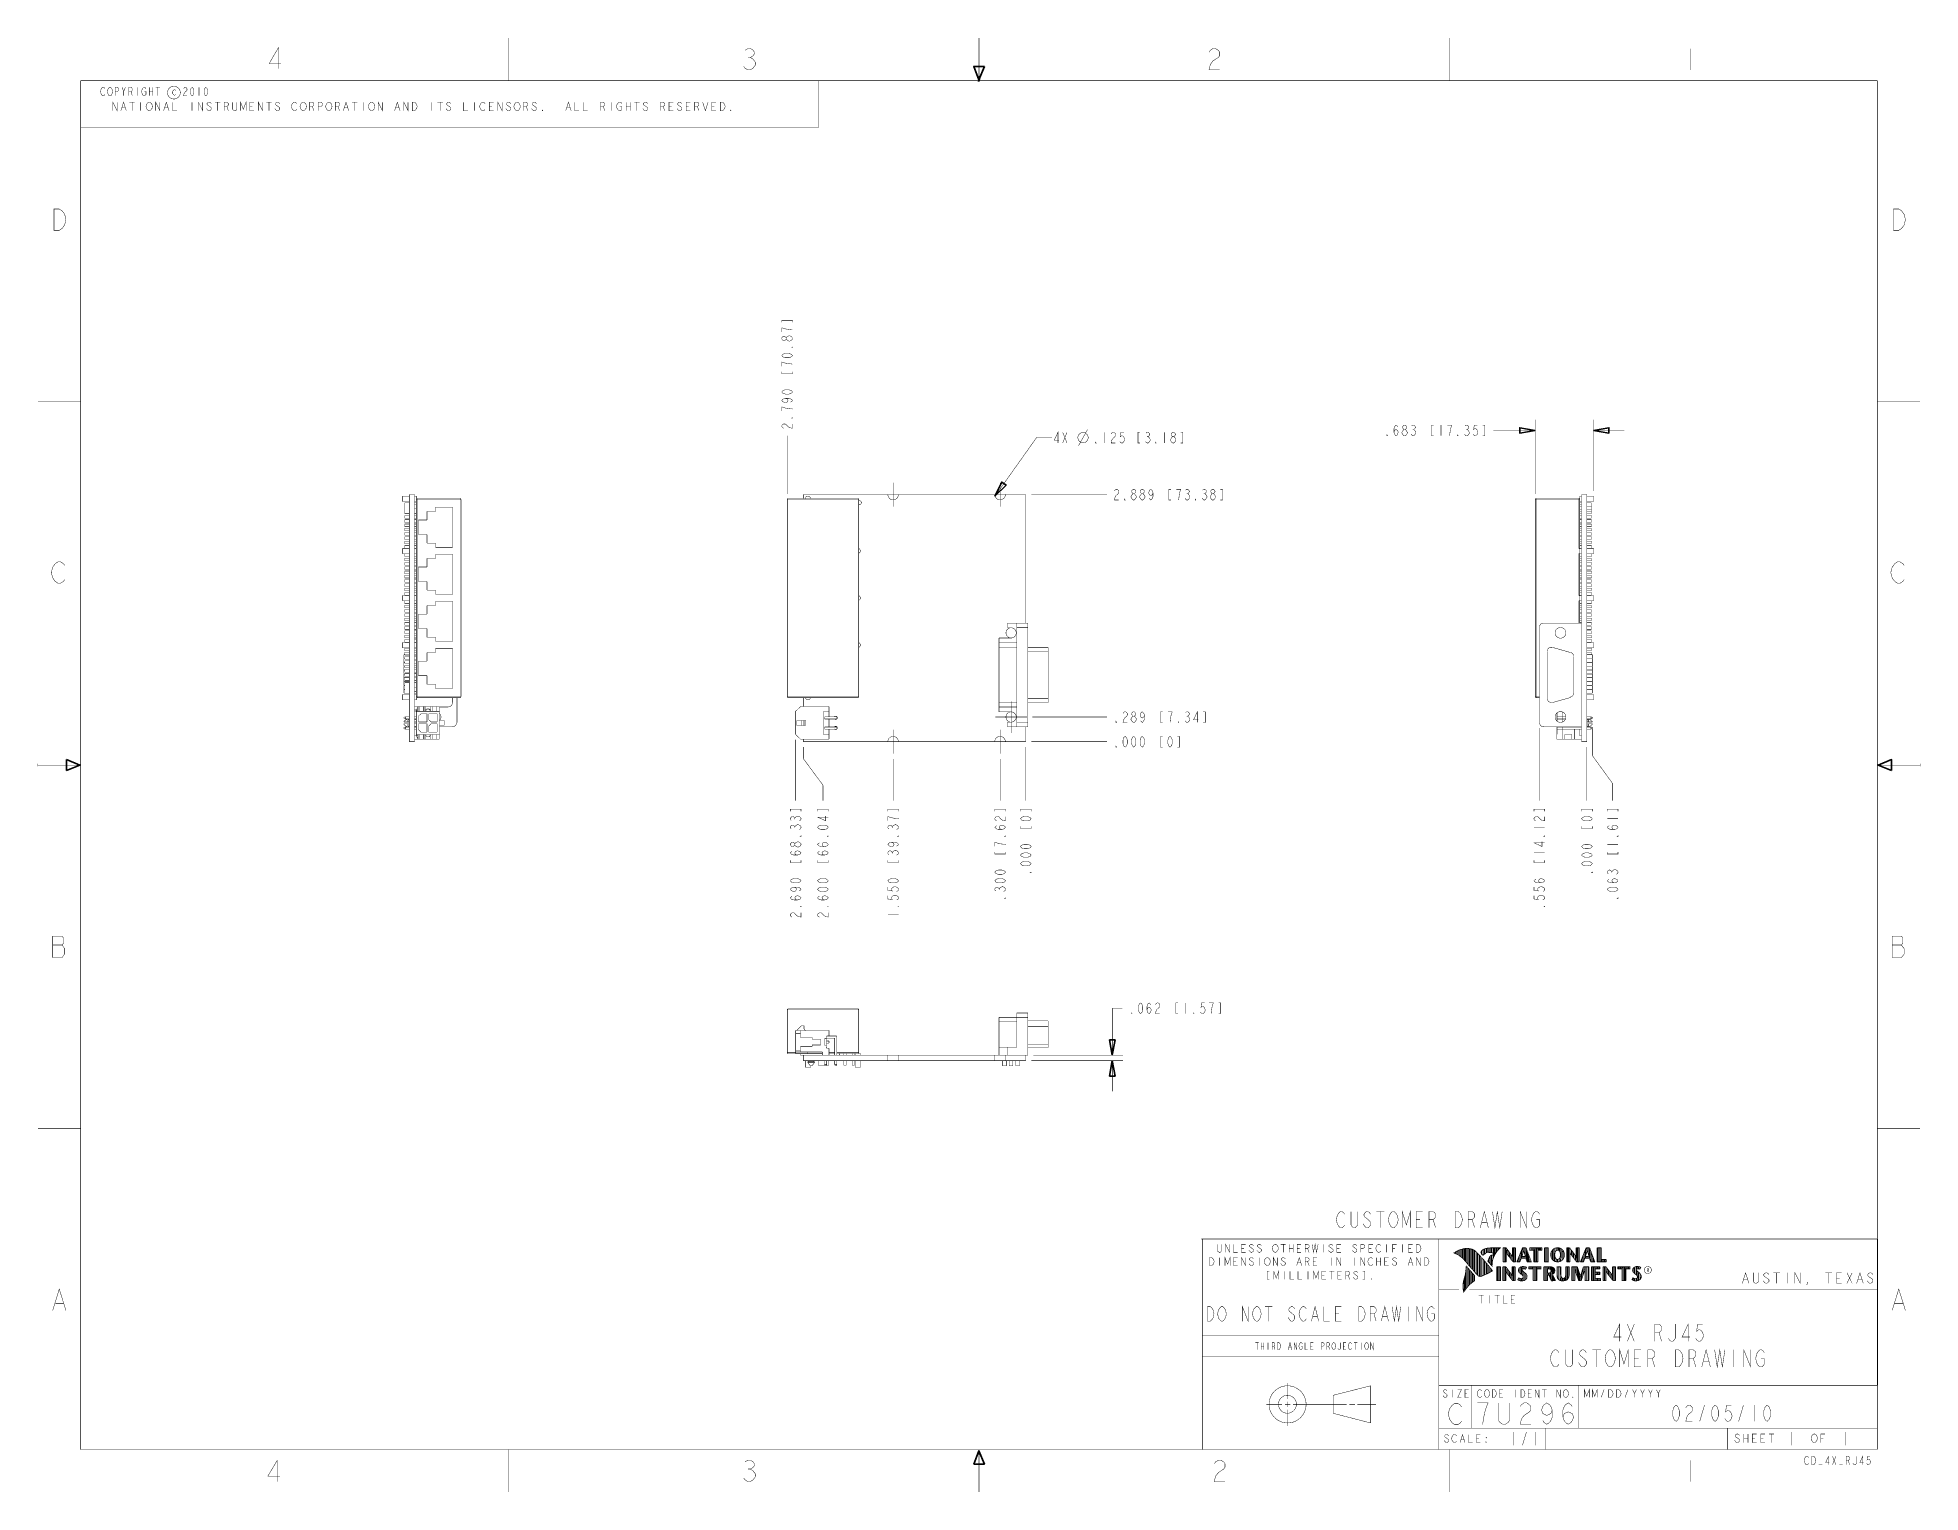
# Model space of a CAD drawing. Extents: x -11 to 11, y -8.5 to 8.5.
import ezdxf

# ---------------------------------------------------------------- set-up
doc = ezdxf.new("R2010")
doc.units = 0

msp = doc.modelspace()

# ---------------------------------------------------------------- linework, layer by layer
at = {"layer": 'LAYER_1', "const_width": 0.005}
for points in [[(-8.18667, 8.1375), (-8.18667, 8.3875), (-8.29667, 8.19917), (-8.15667, 8.19917)], [(-5.5, 7.99917), (-5.5, 8.49917)], [(-2.73501, 8.35417), (-2.70167, 8.37417), (-2.67167, 8.37417), (-2.64, 8.35417), (-2.625, 8.3325), (-2.625, 8.3125), (-2.64, 8.29083), (-2.67167, 8.27083), (-2.64, 8.24917), (-2.625, 8.22917), (-2.61001, 8.2075), (-2.61001, 8.1875), (-2.625, 8.16583), (-2.64, 8.14583), (-2.67167, 8.12417), (-2.70167, 8.12417), (-2.73501, 8.14583), (-2.75, 8.16583)], [(0, 7.98416), (0, 8.49917)], [(2.68833, 8.3325), (2.70333, 8.35417), (2.735, 8.37417), (2.765, 8.37417), (2.79833, 8.35417), (2.81333, 8.3325), (2.81333, 8.29083), (2.79833, 8.27083), (2.765, 8.24917), (2.735, 8.22917), (2.70333, 8.1875), (2.68833, 8.12417), (2.81333, 8.12417)], [(5.5, 7.99917), (5.5, 8.49917)], [(8.31333, 8.37417), (8.31333, 8.12417)], [(-2.70167, 8.27083), (-2.67167, 8.27083)], [(-1.875, 7.99917), (-10.5, 7.99917)], [(-10.5, 7.99917), (-10.5, 7.4525)], [(-10.5, 7.99917), (-10.5, -8.00083), (10.5, -8.00083)], [(10.5, 7.99917), (-10.5, 7.99917)], [(-10.2167, 7.8375), (-10.2217, 7.82917), (-10.2317, 7.8225), (-10.2417, 7.8225), (-10.2517, 7.82917), (-10.2567, 7.8375), (-10.2617, 7.8475), (-10.2667, 7.8725), (-10.2617, 7.8975), (-10.2567, 7.90417), (-10.2517, 7.9125), (-10.2417, 7.9225), (-10.2317, 7.9225), (-10.2217, 7.9125), (-10.2167, 7.90417)], [(-10.0967, 7.8225), (-10.0967, 7.9225), (-10.0717, 7.9225), (-10.0617, 7.9125), (-10.0567, 7.90417), (-10.0567, 7.8875), (-10.0617, 7.87917), (-10.0717, 7.8725), (-10.0967, 7.8725)], [(-10.0167, 7.9225), (-9.99667, 7.8725), (-9.99667, 7.8225)], [(-9.99667, 7.8725), (-9.97667, 7.9225)], [(-9.93667, 7.8225), (-9.93667, 7.9225), (-9.91167, 7.9225), (-9.90167, 7.9125), (-9.89667, 7.90417), (-9.89667, 7.8875), (-9.90167, 7.87917), (-9.91167, 7.8725), (-9.93667, 7.8725)], [(-9.83667, 7.9225), (-9.83667, 7.8225)], [(-9.75667, 7.8725), (-9.73667, 7.8725), (-9.73667, 7.8375), (-9.74167, 7.82917), (-9.75167, 7.8225), (-9.76167, 7.8225), (-9.77167, 7.82917), (-9.77667, 7.8375), (-9.78167, 7.8475), (-9.78667, 7.8725), (-9.78167, 7.8975), (-9.77667, 7.90417), (-9.77167, 7.9125), (-9.76167, 7.9225), (-9.75167, 7.9225), (-9.74167, 7.9125), (-9.73667, 7.90417)], [(-9.69667, 7.9225), (-9.69667, 7.8225)], [(-9.65667, 7.9225), (-9.65667, 7.8225)], [(-9.62167, 7.9225), (-9.57167, 7.9225)], [(-9.59667, 7.9225), (-9.59667, 7.8225)], [(-9.29667, 7.90417), (-9.29167, 7.9125), (-9.28167, 7.9225), (-9.27167, 7.9225), (-9.26167, 7.9125), (-9.25667, 7.90417), (-9.25667, 7.8875), (-9.26167, 7.87917), (-9.27167, 7.8725), (-9.28167, 7.8625), (-9.29167, 7.8475), (-9.29667, 7.8225), (-9.25667, 7.8225)], [(-9.11667, 7.9225), (-9.11667, 7.8225)], [(-1.875, 7.4525), (-1.875, 7.99917)], [(0.015001, 8.01417), (-0.015, 7.98416)], [(-0.015, 7.98416), (0, 8.01417)], [(0, 7.98416), (0.015001, 8.01417)], [(10.5, -8.00083), (10.5, 7.99917)], [(-10.1233, 7.6475), (-10.1233, 7.7475), (-10.0733, 7.6475), (-10.0733, 7.7475)], [(-10.03, 7.6475), (-9.99834, 7.7475), (-9.96667, 7.6475)], [(-9.93001, 7.7475), (-9.86667, 7.7475)], [(-9.91167, 7.8725), (-9.89667, 7.8225)], [(-9.89833, 7.7475), (-9.89833, 7.6475)], [(-9.79834, 7.7475), (-9.79834, 7.6475)], [(-9.69667, 7.8725), (-9.65667, 7.8725)], [(-9.62334, 7.6475), (-9.62334, 7.7475), (-9.57334, 7.6475), (-9.57334, 7.7475)], [(-9.53, 7.6475), (-9.49834, 7.7475), (-9.46667, 7.6475)], [(-9.39, 7.83584), (-9.40333, 7.8275), (-9.415, 7.83584), (-9.42834, 7.8525), (-9.42834, 7.86917), (-9.415, 7.88583), (-9.40333, 7.89416), (-9.39, 7.88583)], [(-9.42334, 7.7475), (-9.42334, 7.6475), (-9.37334, 7.6475)], [(-9.19834, 7.7475), (-9.19834, 7.6475)], [(-9.12334, 7.6475), (-9.12334, 7.7475), (-9.07334, 7.6475), (-9.07334, 7.7475)], [(-8.97333, 7.73084), (-8.98, 7.73917), (-8.99167, 7.7475), (-9.005, 7.7475), (-9.01667, 7.73917), (-9.02333, 7.73084), (-9.02333, 7.7225), (-9.01667, 7.71417), (-9.005, 7.70583), (-8.99167, 7.6975), (-8.98, 7.68917), (-8.97333, 7.68083), (-8.97333, 7.66416), (-8.98, 7.65584), (-8.99167, 7.6475), (-9.005, 7.6475), (-9.01667, 7.65584), (-9.02333, 7.66416), (-9.03, 7.6725)], [(-8.93001, 7.7475), (-8.86667, 7.7475)], [(-8.89833, 7.7475), (-8.89833, 7.6475)], [(-8.82334, 7.6475), (-8.82334, 7.7475), (-8.79167, 7.7475), (-8.78, 7.73917), (-8.77333, 7.73084), (-8.77333, 7.71417), (-8.78, 7.70583), (-8.79167, 7.6975), (-8.82334, 7.6975)], [(-8.67334, 7.7475), (-8.67334, 7.66416), (-8.68001, 7.65584), (-8.69167, 7.6475), (-8.705, 7.6475), (-8.71667, 7.65584), (-8.72333, 7.66416), (-8.72333, 7.7475)], [(-8.63, 7.6475), (-8.63, 7.7475), (-8.59833, 7.66416), (-8.56667, 7.7475), (-8.56667, 7.6475)], [(-8.47333, 7.6475), (-8.52333, 7.6475), (-8.52333, 7.7475), (-8.47333, 7.7475)], [(-8.42334, 7.6475), (-8.42334, 7.7475), (-8.37334, 7.6475), (-8.37334, 7.7475)], [(-8.33, 7.7475), (-8.26667, 7.7475)], [(-8.29834, 7.7475), (-8.29834, 7.6475)], [(-8.17334, 7.73084), (-8.18001, 7.73917), (-8.19167, 7.7475), (-8.205, 7.7475), (-8.21667, 7.73917), (-8.22333, 7.73084), (-8.22333, 7.7225), (-8.21667, 7.71417), (-8.205, 7.70583), (-8.19167, 7.6975), (-8.18001, 7.68917), (-8.17334, 7.68083), (-8.17334, 7.66416), (-8.18001, 7.65584), (-8.19167, 7.6475), (-8.205, 7.6475), (-8.21667, 7.65584), (-8.22333, 7.66416), (-8.23, 7.6725)], [(-7.97333, 7.66416), (-7.98, 7.65584), (-7.99167, 7.6475), (-8.005, 7.6475), (-8.01667, 7.65584), (-8.02333, 7.66416), (-8.03, 7.6725), (-8.03667, 7.6975), (-8.03, 7.7225), (-8.02333, 7.73084), (-8.01667, 7.73917), (-8.005, 7.7475), (-7.99167, 7.7475), (-7.98, 7.73917), (-7.97333, 7.73084)], [(-7.82334, 7.6475), (-7.82334, 7.7475), (-7.79167, 7.7475), (-7.78, 7.73917), (-7.77333, 7.73084), (-7.77333, 7.71417), (-7.78, 7.70583), (-7.79167, 7.6975), (-7.82334, 7.6975)], [(-7.72333, 7.6475), (-7.72333, 7.7475), (-7.69167, 7.7475), (-7.68001, 7.73917), (-7.67334, 7.73084), (-7.67334, 7.71417), (-7.68001, 7.70583), (-7.69167, 7.6975), (-7.72333, 7.6975)], [(-7.52333, 7.6475), (-7.52333, 7.7475), (-7.49167, 7.7475), (-7.48, 7.73917), (-7.47333, 7.73084), (-7.47333, 7.71417), (-7.48, 7.70583), (-7.49167, 7.6975), (-7.52333, 7.6975)], [(-7.43001, 7.6475), (-7.39833, 7.7475), (-7.36667, 7.6475)], [(-7.33, 7.7475), (-7.26667, 7.7475)], [(-7.29834, 7.7475), (-7.29834, 7.6475)], [(-7.19834, 7.7475), (-7.19834, 7.6475)], [(-7.02333, 7.6475), (-7.02333, 7.7475), (-6.97333, 7.6475), (-6.97333, 7.7475)], [(-6.83, 7.6475), (-6.79834, 7.7475), (-6.76667, 7.6475)], [(-6.72333, 7.6475), (-6.72333, 7.7475), (-6.67334, 7.6475), (-6.67334, 7.7475)], [(-6.39833, 7.7475), (-6.39833, 7.6475)], [(-6.33, 7.7475), (-6.26667, 7.7475)], [(-6.29834, 7.7475), (-6.29834, 7.6475)], [(-6.17334, 7.73084), (-6.18001, 7.73917), (-6.19167, 7.7475), (-6.205, 7.7475), (-6.21667, 7.73917), (-6.22333, 7.73084), (-6.22333, 7.7225), (-6.21667, 7.71417), (-6.205, 7.70583), (-6.19167, 7.6975), (-6.18001, 7.68917), (-6.17334, 7.68083), (-6.17334, 7.66416), (-6.18001, 7.65584), (-6.19167, 7.6475), (-6.205, 7.6475), (-6.21667, 7.65584), (-6.22333, 7.66416), (-6.23, 7.6725)], [(-6.02333, 7.7475), (-6.02333, 7.6475), (-5.97333, 7.6475)], [(-5.89833, 7.7475), (-5.89833, 7.6475)], [(-5.77333, 7.66416), (-5.78, 7.65584), (-5.79167, 7.6475), (-5.80501, 7.6475), (-5.81667, 7.65584), (-5.82334, 7.66416), (-5.83, 7.6725), (-5.83667, 7.6975), (-5.83, 7.7225), (-5.82334, 7.73084), (-5.81667, 7.73917), (-5.80501, 7.7475), (-5.79167, 7.7475), (-5.78, 7.73917), (-5.77333, 7.73084)], [(-5.67334, 7.6475), (-5.72333, 7.6475), (-5.72333, 7.7475), (-5.67334, 7.7475)], [(-5.62334, 7.6475), (-5.62334, 7.7475), (-5.57334, 7.6475), (-5.57334, 7.7475)], [(-5.47333, 7.73084), (-5.48, 7.73917), (-5.49167, 7.7475), (-5.505, 7.7475), (-5.51667, 7.73917), (-5.52333, 7.73084), (-5.52333, 7.7225), (-5.51667, 7.71417), (-5.505, 7.70583), (-5.49167, 7.6975), (-5.48, 7.68917), (-5.47333, 7.68083), (-5.47333, 7.66416), (-5.48, 7.65584), (-5.49167, 7.6475), (-5.505, 7.6475), (-5.51667, 7.65584), (-5.52333, 7.66416), (-5.53, 7.6725)], [(-5.32334, 7.6475), (-5.32334, 7.7475), (-5.29167, 7.7475), (-5.28, 7.73917), (-5.27333, 7.73084), (-5.27333, 7.71417), (-5.28, 7.70583), (-5.29167, 7.6975), (-5.32334, 7.6975)], [(-5.17334, 7.73084), (-5.18001, 7.73917), (-5.19167, 7.7475), (-5.205, 7.7475), (-5.21667, 7.73917), (-5.22333, 7.73084), (-5.22333, 7.7225), (-5.21667, 7.71417), (-5.205, 7.70583), (-5.19167, 7.6975), (-5.18001, 7.68917), (-5.17334, 7.68083), (-5.17334, 7.66416), (-5.18001, 7.65584), (-5.19167, 7.6475), (-5.205, 7.6475), (-5.21667, 7.65584), (-5.22333, 7.66416), (-5.23, 7.6725)], [(-4.83, 7.6475), (-4.79834, 7.7475), (-4.76667, 7.6475)], [(-4.72333, 7.7475), (-4.72333, 7.6475), (-4.67334, 7.6475)], [(-4.62334, 7.7475), (-4.62334, 7.6475), (-4.57334, 7.6475)], [(-4.42334, 7.6475), (-4.42334, 7.7475), (-4.39167, 7.7475), (-4.38, 7.73917), (-4.37334, 7.73084), (-4.37334, 7.71417), (-4.38, 7.70583), (-4.39167, 7.6975), (-4.42334, 7.6975)], [(-4.29834, 7.7475), (-4.29834, 7.6475)], [(-4.19834, 7.6975), (-4.17334, 7.6975), (-4.17334, 7.66416), (-4.18001, 7.65584), (-4.19167, 7.6475), (-4.205, 7.6475), (-4.21667, 7.65584), (-4.22333, 7.66416), (-4.23, 7.6725), (-4.23667, 7.6975), (-4.23, 7.7225), (-4.22333, 7.73084), (-4.21667, 7.73917), (-4.205, 7.7475), (-4.19167, 7.7475), (-4.18001, 7.73917), (-4.17334, 7.73084)], [(-4.12334, 7.7475), (-4.12334, 7.6475)], [(-4.07334, 7.7475), (-4.07334, 7.6475)], [(-4.03, 7.7475), (-3.96667, 7.7475)], [(-3.99834, 7.7475), (-3.99834, 7.6475)], [(-3.87334, 7.73084), (-3.88, 7.73917), (-3.89167, 7.7475), (-3.905, 7.7475), (-3.91667, 7.73917), (-3.92334, 7.73084), (-3.92334, 7.7225), (-3.91667, 7.71417), (-3.905, 7.70583), (-3.89167, 7.6975), (-3.88, 7.68917), (-3.87334, 7.68083), (-3.87334, 7.66416), (-3.88, 7.65584), (-3.89167, 7.6475), (-3.905, 7.6475), (-3.91667, 7.65584), (-3.92334, 7.66416), (-3.93001, 7.6725)], [(-3.72333, 7.6475), (-3.72333, 7.7475), (-3.69167, 7.7475), (-3.68001, 7.73917), (-3.67334, 7.73084), (-3.67334, 7.71417), (-3.68001, 7.70583), (-3.69167, 7.6975), (-3.72333, 7.6975)], [(-3.57334, 7.6475), (-3.62334, 7.6475), (-3.62334, 7.7475), (-3.57334, 7.7475)], [(-3.47333, 7.73084), (-3.48, 7.73917), (-3.49167, 7.7475), (-3.505, 7.7475), (-3.51667, 7.73917), (-3.52333, 7.73084), (-3.52333, 7.7225), (-3.51667, 7.71417), (-3.505, 7.70583), (-3.49167, 7.6975), (-3.48, 7.68917), (-3.47333, 7.68083), (-3.47333, 7.66416), (-3.48, 7.65584), (-3.49167, 7.6475), (-3.505, 7.6475), (-3.51667, 7.65584), (-3.52333, 7.66416), (-3.53, 7.6725)], [(-3.37334, 7.6475), (-3.42334, 7.6475), (-3.42334, 7.7475), (-3.37334, 7.7475)], [(-3.32334, 7.6475), (-3.32334, 7.7475), (-3.29167, 7.7475), (-3.28, 7.73917), (-3.27333, 7.73084), (-3.27333, 7.71417), (-3.28, 7.70583), (-3.29167, 7.6975), (-3.32334, 7.6975)], [(-3.23, 7.7475), (-3.19834, 7.6475), (-3.16667, 7.7475)], [(-3.07334, 7.6475), (-3.12334, 7.6475), (-3.12334, 7.7475), (-3.07334, 7.7475)], [(-10.0167, 7.68083), (-9.98, 7.68083)], [(-9.51667, 7.68083), (-9.48, 7.68083)], [(-8.79167, 7.6975), (-8.77333, 7.6475)], [(-8.52333, 7.6975), (-8.49167, 7.6975)], [(-7.79167, 7.6975), (-7.77333, 7.6475)], [(-7.49167, 7.6975), (-7.47333, 7.6475)], [(-7.41667, 7.68083), (-7.38, 7.68083)], [(-6.81667, 7.68083), (-6.78, 7.68083)], [(-5.72333, 7.6975), (-5.69167, 7.6975)], [(-5.29167, 7.6975), (-5.27333, 7.6475)], [(-4.81667, 7.68083), (-4.78, 7.68083)], [(-4.39167, 7.6975), (-4.37334, 7.6475)], [(-4.12334, 7.6975), (-4.07334, 7.6975)], [(-3.69167, 7.6975), (-3.67334, 7.6475)], [(-3.62334, 7.6975), (-3.59167, 7.6975)], [(-3.42334, 7.6975), (-3.39167, 7.6975)], [(-3.29167, 7.6975), (-3.27333, 7.6475)], [(-3.12334, 7.6975), (-3.09167, 7.6975)], [(-10.5, 7.4525), (-1.875, 7.4525)], [(-2.18001, 5.1725), (-2.18001, 5.1975), (-2.30501, 5.1975), (-2.30501, 5.1725)], [(-2.18001, 5.08584), (-2.23167, 5.0925), (-2.26334, 5.0975), (-2.28501, 5.10417), (-2.30501, 5.11083), (-2.30501, 5.06083)], [(-2.25334, 4.97917), (-2.26334, 4.9675), (-2.275, 4.96084), (-2.28501, 4.96084), (-2.295, 4.9675), (-2.30501, 4.97917), (-2.30501, 4.9925), (-2.295, 5.00417), (-2.28501, 5.01083), (-2.275, 5.01083), (-2.26334, 5.00417), (-2.25334, 4.9925)], [(-2.18001, 4.68583), (-2.23167, 4.6925), (-2.26334, 4.6975), (-2.28501, 4.70417), (-2.30501, 4.71084), (-2.30501, 4.66083)], [(-2.30501, 4.5975), (-2.30501, 4.5725), (-2.18001, 4.5725), (-2.18001, 4.5975)], [(-11, 4.24917), (-10.5, 4.24917)], [(-2.26334, 4.28583), (-2.24334, 4.27917), (-2.23167, 4.26083), (-2.24334, 4.2425), (-2.26334, 4.23583), (-2.28501, 4.2425), (-2.295, 4.2475), (-2.30501, 4.26083), (-2.295, 4.2725), (-2.28501, 4.27917), (-2.26334, 4.28583), (-2.22167, 4.28583), (-2.20167, 4.27917), (-2.19, 4.2725), (-2.18001, 4.26083), (-2.19, 4.2475), (-2.20167, 4.2425)], [(-2.18001, 4.16083), (-2.23167, 4.1675), (-2.26334, 4.1725), (-2.28501, 4.17916), (-2.30501, 4.18583), (-2.30501, 4.13583)], [(11, 4.24917), (10.5, 4.24917)], [(-2.28501, 3.93583), (-2.295, 3.9425), (-2.30501, 3.95417), (-2.30501, 3.9675), (-2.295, 3.97917), (-2.28501, 3.98583), (-2.26334, 3.98583), (-2.25334, 3.97917), (-2.24334, 3.9675), (-2.23167, 3.95417), (-2.21167, 3.9425), (-2.18001, 3.93583), (-2.18001, 3.98583)], [(4.84999, 3.88917), (4.85666, 3.91083), (4.875, 3.92084), (4.89332, 3.91083), (4.9, 3.88917), (4.89332, 3.86917), (4.88833, 3.85916), (4.875, 3.8475), (4.86334, 3.85916), (4.85666, 3.86917), (4.84999, 3.88917), (4.84999, 3.9325), (4.85666, 3.9525), (4.86334, 3.9625), (4.875, 3.9725), (4.88833, 3.9625), (4.89332, 3.9525)], [(4.96833, 3.92084), (4.95667, 3.9325), (4.94999, 3.9425), (4.94999, 3.9525), (4.95667, 3.9625), (4.96833, 3.9725), (4.98166, 3.9725), (4.99333, 3.9625), (5, 3.9525), (5, 3.9425), (4.99333, 3.9325), (4.98166, 3.92084)], [(5.05667, 3.9625), (5.06833, 3.9725), (5.08167, 3.9725), (5.09333, 3.9625), (5.09999, 3.9525), (5.09999, 3.9425), (5.09333, 3.9325), (5.08167, 3.92084), (5.09333, 3.91083), (5.09999, 3.89917), (5.10666, 3.88917), (5.10666, 3.87917), (5.09999, 3.86917), (5.09333, 3.85916), (5.08167, 3.8475), (5.06833, 3.8475), (5.05667, 3.85916), (5.04999, 3.86917)], [(5.31333, 3.9725), (5.28833, 3.9725), (5.28833, 3.8475), (5.31333, 3.8475)], [(5.4, 3.9725), (5.4, 3.8475)], [(5.5, 3.8475), (5.50666, 3.89917), (5.51333, 3.9325), (5.51832, 3.9525), (5.525, 3.9725), (5.47499, 3.9725)], [(5.68167, 3.9625), (5.69333, 3.9725), (5.70667, 3.9725), (5.71833, 3.9625), (5.72499, 3.9525), (5.72499, 3.9425), (5.71833, 3.9325), (5.70667, 3.92084), (5.71833, 3.91083), (5.72499, 3.89917), (5.73166, 3.88917), (5.73166, 3.87917), (5.72499, 3.86917), (5.71833, 3.85916), (5.70667, 3.8475), (5.69333, 3.8475), (5.68167, 3.85916), (5.67499, 3.86917)], [(5.82499, 3.9725), (5.78833, 3.9725), (5.78166, 3.92084), (5.79334, 3.9325), (5.80667, 3.9325), (5.81833, 3.92084), (5.82499, 3.91083), (5.83167, 3.88917), (5.82499, 3.86917), (5.81833, 3.85916), (5.80667, 3.8475), (5.79334, 3.8475), (5.78166, 3.85916), (5.775, 3.86917)], [(5.88833, 3.8475), (5.91333, 3.8475), (5.91333, 3.9725), (5.88833, 3.9725)], [(6.5, 3.1675), (6.5, 4.03583)], [(7.18332, 3.20417), (7.18332, 4.03583)], [(-2.24334, 3.1675), (-2.24334, 3.8475)], [(0.186659, 3.1425), (0.673326, 3.8275)], [(0.673326, 3.8275), (0.853326, 3.8275)], [(0.923326, 3.76417), (0.923326, 3.88917), (0.878337, 3.79584), (0.934991, 3.79584)], [(0.978326, 3.88917), (1.02833, 3.76417)], [(0.978326, 3.76417), (1.02833, 3.88917)], [(1.16333, 3.7325), (1.26832, 3.92084)], [(1.47, 3.88917), (1.47, 3.76417)], [(1.545, 3.86917), (1.55166, 3.87917), (1.56333, 3.88917), (1.57666, 3.88917), (1.58832, 3.87917), (1.595, 3.86917), (1.595, 3.8475), (1.58832, 3.8375), (1.57666, 3.8275), (1.56333, 3.81584), (1.55166, 3.79584), (1.545, 3.76417), (1.595, 3.76417)], [(1.695, 3.88917), (1.65832, 3.88917), (1.65167, 3.8375), (1.66333, 3.8475), (1.67666, 3.8475), (1.68833, 3.8375), (1.695, 3.8275), (1.70166, 3.80583), (1.695, 3.78417), (1.68833, 3.77417), (1.67666, 3.76417), (1.66333, 3.76417), (1.65167, 3.77417), (1.64499, 3.78417)], [(1.88333, 3.88917), (1.85833, 3.88917), (1.85833, 3.76417), (1.88333, 3.76417)], [(1.95166, 3.87917), (1.96332, 3.88917), (1.97666, 3.88917), (1.98834, 3.87917), (1.995, 3.86917), (1.995, 3.8575), (1.98834, 3.8475), (1.97666, 3.8375), (1.98834, 3.8275), (1.995, 3.81584), (2.00167, 3.80583), (2.00167, 3.79584), (1.995, 3.78417), (1.98834, 3.77417), (1.97666, 3.76417), (1.96332, 3.76417), (1.95166, 3.77417), (1.945, 3.78417)], [(1.96332, 3.8375), (1.97666, 3.8375)], [(2.17, 3.88917), (2.17, 3.76417)], [(2.26333, 3.8375), (2.25167, 3.8475), (2.245, 3.8575), (2.245, 3.86917), (2.25167, 3.87917), (2.26333, 3.88917), (2.27667, 3.88917), (2.28833, 3.87917), (2.295, 3.86917), (2.295, 3.8575), (2.28833, 3.8475), (2.27667, 3.8375)], [(2.35833, 3.76417), (2.38333, 3.76417), (2.38333, 3.88917), (2.35833, 3.88917)], [(5.06833, 3.92084), (5.08167, 3.92084)], [(5.69333, 3.92084), (5.70667, 3.92084)], [(6.5, 3.91083), (6.01333, 3.91083)], [(7.18332, 3.91083), (7.54334, 3.91083)], [(-1.00334, 3.16083), (-1.00334, 3.30084)], [(0.246664, 3.16083), (0.246664, 3.30084)], [(-6.73667, 3.07917), (-6.73667, 3.1425)], [(-6.65834, 3.1425), (-6.73667, 3.1425)], [(-6.65834, 3.07917), (-6.73667, 3.07917)], [(-6.65834, 3.16083), (-6.65834, 0.272502)], [(-6.65834, 3.16083), (-6.59667, 3.16083)], [(-6.59667, 0.272502), (-6.59667, 3.16083)], [(-6.57667, 3.1425), (-6.59667, 3.1425)], [(-6.57667, 3.07917), (-6.59667, 3.07917)], [(-6.57667, 3.11417), (-6.57667, 3.1425)], [(-6.06333, 3.11417), (-6.57667, 3.11417)], [(-6.56834, 3.11417), (-6.56955, 3.1141), (-6.57069, 3.1139), (-6.57175, 3.11357), (-6.57272, 3.11312), (-6.5736, 3.11255), (-6.57438, 3.11188), (-6.57505, 3.1111), (-6.57562, 3.11022), (-6.57607, 3.10925), (-6.5764, 3.10819), (-6.5766, 3.10705), (-6.57667, 3.10584)], [(-6.57667, 3.10417), (-6.57667, 0.797499)], [(-6.05334, 3.10417), (-6.57667, 3.10417)], [(-6.56667, 3.11417), (-6.56667, 0.787502)], [(-6.05501, 3.10584), (-6.05511, 3.10705), (-6.0554, 3.10819), (-6.05586, 3.10925), (-6.05649, 3.11022), (-6.05725, 3.1111), (-6.05813, 3.11188), (-6.05912, 3.11255), (-6.06019, 3.11312), (-6.06133, 3.11357), (-6.06253, 3.1139), (-6.06376, 3.1141), (-6.065, 3.11417)], [(-6.06333, 0.787502), (-6.06333, 3.11417)], [(-6.05334, 0.797499), (-6.05334, 3.10417)], [(-2.23501, 3.11417), (-2.23622, 3.1141), (-2.23736, 3.1139), (-2.23842, 3.11357), (-2.23939, 3.11312), (-2.24027, 3.11255), (-2.24105, 3.11188), (-2.24172, 3.1111), (-2.24229, 3.11022), (-2.24274, 3.10925), (-2.24307, 3.10819), (-2.24327, 3.10705), (-2.24334, 3.10584)], [(-2.24334, 0.797499), (-2.24334, 3.10417)], [(-2.24334, 3.10417), (-1.40333, 3.10417)], [(-2.23334, 0.787502), (-2.23334, 3.11417)], [(-2.23334, 3.11417), (-1.41334, 3.11417)], [(-2.05334, 3.16083), (-2.05334, 3.11417)], [(-1.065, 3.16083), (-2.05334, 3.16083)], [(-1.97, 3.1175), (-1.97066, 3.12114), (-1.97176, 3.12456), (-1.97329, 3.12773), (-1.97519, 3.13065), (-1.97744, 3.13329), (-1.98, 3.13563), (-1.98285, 3.13766), (-1.98593, 3.13935), (-1.98922, 3.14071), (-1.99269, 3.14169), (-1.99629, 3.1423), (-2, 3.1425), (-2.00371, 3.1423), (-2.00732, 3.14169), (-2.01078, 3.14071), (-2.01407, 3.13935), (-2.01716, 3.13766), (-2.02, 3.13563), (-2.02256, 3.13329), (-2.02482, 3.13065), (-2.02672, 3.12773), (-2.02824, 3.12456), (-2.02935, 3.12114), (-2.03, 3.1175)], [(-1.405, 3.10584), (-1.4051, 3.10705), (-1.4054, 3.10819), (-1.40586, 3.10925), (-1.40648, 3.11022), (-1.40725, 3.1111), (-1.40813, 3.11188), (-1.40912, 3.11255), (-1.41019, 3.11312), (-1.41133, 3.11357), (-1.41253, 3.1139), (-1.41376, 3.1141), (-1.415, 3.11417)], [(-1.41334, 0.787502), (-1.41334, 3.11417)], [(-1.405, 3.04417), (-1.40458, 3.04414), (-1.40417, 3.04405), (-1.40375, 3.04391), (-1.40334, 3.04374), (-1.40292, 3.04354), (-1.4025, 3.04333), (-1.40209, 3.04313), (-1.40167, 3.04293), (-1.40125, 3.04276), (-1.40084, 3.04262), (-1.40042, 3.04253), (-1.4, 3.0425), (-1.39671, 3.04274), (-1.39352, 3.04343), (-1.39047, 3.04453), (-1.3876, 3.04602), (-1.38493, 3.04785), (-1.3825, 3.05), (-1.38035, 3.05242), (-1.37852, 3.05509), (-1.37703, 3.05797), (-1.37593, 3.06102), (-1.37524, 3.06421), (-1.375, 3.0675), (-1.37524, 3.07076), (-1.37593, 3.07386), (-1.37703, 3.07677), (-1.37852, 3.07947), (-1.38035, 3.08195), (-1.3825, 3.08417), (-1.38493, 3.08611), (-1.3876, 3.08775), (-1.39047, 3.08906), (-1.39352, 3.09003), (-1.39671, 3.09063), (-1.4, 3.09083), (-1.40042, 3.09083), (-1.40084, 3.09083), (-1.40125, 3.09083), (-1.40167, 3.09083), (-1.40209, 3.09083), (-1.4025, 3.09083), (-1.40292, 3.09083), (-1.40334, 3.09083), (-1.40375, 3.09083), (-1.40417, 3.09083), (-1.40458, 3.09083), (-1.405, 3.09083)], [(-1.40333, 3.10417), (-1.40333, 0.797499)], [(-1.065, 3.1625), (-1.065, 3.1625), (-1.065, 3.16249), (-1.065, 3.16248), (-1.065, 3.16244), (-1.065, 3.16238), (-1.065, 3.16229), (-1.065, 3.16217), (-1.065, 3.16201), (-1.065, 3.1618), (-1.065, 3.16154), (-1.065, 3.16122), (-1.065, 3.16083), (-1.06446, 3.15262), (-1.06286, 3.14469), (-1.06029, 3.13714), (-1.05679, 3.13003), (-1.05244, 3.12346), (-1.04729, 3.1175), (-1.04142, 3.11224), (-1.03488, 3.10775), (-1.02774, 3.10412), (-1.02006, 3.10142), (-1.0119, 3.09975), (-1.00334, 3.09917), (-0.995121, 3.09975), (-0.987195, 3.10142), (-0.979639, 3.10412), (-0.972535, 3.10775), (-0.965963, 3.11224), (-0.960004, 3.1175), (-0.95474, 3.12346), (-0.950251, 3.13003), (-0.946619, 3.13714), (-0.943924, 3.14469), (-0.942248, 3.15262), (-0.941671, 3.16083), (-0.941671, 3.16122), (-0.941671, 3.16154), (-0.941671, 3.1618), (-0.941671, 3.16201), (-0.941671, 3.16217), (-0.941671, 3.16229), (-0.941671, 3.16238), (-0.941671, 3.16244), (-0.941671, 3.16248), (-0.941671, 3.16249), (-0.941671, 3.1625), (-0.941671, 3.1625)], [(-1.00334, 3.16083), (-1.065, 3.16083)], [(-1.00334, 3.16083), (-1.00334, 3.01916)], [(-1.00334, 3.16083), (-0.940002, 3.16083)], [(0.184991, 3.16083), (-0.940002, 3.16083)], [(0.184991, 3.1625), (0.184991, 3.1625), (0.184991, 3.16249), (0.184991, 3.16248), (0.184991, 3.16244), (0.184991, 3.16238), (0.184991, 3.16229), (0.184991, 3.16217), (0.184991, 3.16201), (0.184991, 3.1618), (0.184991, 3.16154), (0.184991, 3.16122), (0.184991, 3.16083), (0.185537, 3.15262), (0.18713, 3.14469), (0.189707, 3.13714), (0.193204, 3.13003), (0.197558, 3.12346), (0.202705, 3.1175), (0.208581, 3.11224), (0.215122, 3.10775), (0.222265, 3.10412), (0.229945, 3.10142), (0.238099, 3.09975), (0.246664, 3.09917), (0.254881, 3.09975), (0.262808, 3.10142), (0.270365, 3.10412), (0.27747, 3.10775), (0.284043, 3.11224), (0.290002, 3.1175), (0.295266, 3.12346), (0.299755, 3.13003), (0.303388, 3.13714), (0.306083, 3.14469), (0.307759, 3.15262), (0.308336, 3.16083), (0.308336, 3.16122), (0.308336, 3.16154), (0.308336, 3.1618), (0.308336, 3.16201), (0.308336, 3.16217), (0.308336, 3.16229), (0.308336, 3.16238), (0.308336, 3.16244), (0.308336, 3.16248), (0.308336, 3.16249), (0.308336, 3.1625), (0.308336, 3.1625)], [(0.246664, 3.16083), (0.184991, 3.16083)], [(0.246664, 3.16083), (0.246664, 3.01916)], [(0.246664, 3.16083), (0.309991, 3.16083)], [(0.546658, 3.16083), (0.309991, 3.16083)], [(0.546658, 1.65917), (0.546658, 3.16083)], [(0.61, 3.16083), (1.495, 3.16083)], [(1.58333, 3.2025), (1.58999, 3.2125), (1.60166, 3.2225), (1.61499, 3.2225), (1.62667, 3.2125), (1.63333, 3.2025), (1.63333, 3.1825), (1.62667, 3.17084), (1.61499, 3.16083), (1.60166, 3.14917), (1.58999, 3.12917), (1.58333, 3.0975), (1.63333, 3.0975)], [(1.80166, 3.17084), (1.79, 3.1825), (1.78332, 3.1925), (1.78332, 3.2025), (1.79, 3.2125), (1.80166, 3.2225), (1.815, 3.2225), (1.82666, 3.2125), (1.83333, 3.2025), (1.83333, 3.1925), (1.82666, 3.1825), (1.815, 3.17084)], [(1.90167, 3.17084), (1.89, 3.1825), (1.88333, 3.1925), (1.88333, 3.2025), (1.89, 3.2125), (1.90167, 3.2225), (1.915, 3.2225), (1.92666, 3.2125), (1.93334, 3.2025), (1.93334, 3.1925), (1.92666, 3.1825), (1.915, 3.17084)], [(2.03332, 3.1825), (2.02667, 3.16083), (2.00833, 3.14917), (1.98999, 3.16083), (1.98333, 3.1825), (1.98999, 3.2025), (1.995, 3.2125), (2.00833, 3.2225), (2.01999, 3.2125), (2.02667, 3.2025), (2.03332, 3.1825), (2.03332, 3.13917), (2.02667, 3.11917), (2.01999, 3.10916), (2.00833, 3.0975), (1.995, 3.10916), (1.98999, 3.11917)], [(2.245, 3.2225), (2.22, 3.2225), (2.22, 3.0975), (2.245, 3.0975)], [(2.33333, 3.0975), (2.33999, 3.14917), (2.345, 3.1825), (2.35166, 3.2025), (2.35833, 3.2225), (2.30834, 3.2225)], [(2.415, 3.2125), (2.42666, 3.2225), (2.44, 3.2225), (2.45166, 3.2125), (2.45833, 3.2025), (2.45833, 3.1925), (2.45166, 3.1825), (2.44, 3.17084), (2.45166, 3.16083), (2.45833, 3.14917), (2.46499, 3.13917), (2.46499, 3.12917), (2.45833, 3.11917), (2.45166, 3.10916), (2.44, 3.0975), (2.42666, 3.0975), (2.415, 3.10916), (2.40832, 3.11917)], [(2.42666, 3.17084), (2.44, 3.17084)], [(2.61499, 3.2125), (2.62667, 3.2225), (2.64, 3.2225), (2.65167, 3.2125), (2.65832, 3.2025), (2.65832, 3.1925), (2.65167, 3.1825), (2.64, 3.17084), (2.65167, 3.16083), (2.65832, 3.14917), (2.665, 3.13917), (2.665, 3.12917), (2.65832, 3.11917), (2.65167, 3.10916), (2.64, 3.0975), (2.62667, 3.0975), (2.61499, 3.10916), (2.60833, 3.11917)], [(2.62667, 3.17084), (2.64, 3.17084)], [(2.72666, 3.17084), (2.71499, 3.1825), (2.70833, 3.1925), (2.70833, 3.2025), (2.71499, 3.2125), (2.72666, 3.2225), (2.73999, 3.2225), (2.75167, 3.2125), (2.75833, 3.2025), (2.75833, 3.1925), (2.75167, 3.1825), (2.73999, 3.17084)], [(2.82, 3.0975), (2.845, 3.0975), (2.845, 3.2225), (2.82, 3.2225)], [(6.50833, 3.11417), (6.50712, 3.1141), (6.50598, 3.1139), (6.50492, 3.11357), (6.50395, 3.11312), (6.50307, 3.11255), (6.50229, 3.11188), (6.50162, 3.1111), (6.50105, 3.11022), (6.5006, 3.10925), (6.50027, 3.10819), (6.50007, 3.10705), (6.5, 3.10584)], [(6.5, 3.10417), (6.5, 0.797499)], [(7.02333, 3.10417), (6.5, 3.10417)], [(6.51, 3.11417), (6.51, 0.787502)], [(6.51, 3.11417), (7.02333, 3.11417)], [(7.02166, 3.10584), (7.02156, 3.10705), (7.02127, 3.10819), (7.0208, 3.10925), (7.02018, 3.11022), (7.01942, 3.1111), (7.01853, 3.11188), (7.01755, 3.11255), (7.01648, 3.11312), (7.01533, 3.11357), (7.01414, 3.1139), (7.01291, 3.1141), (7.01167, 3.11417)], [(7.01333, 2.52917), (7.01333, 3.11417)], [(7.02333, 3.1425), (7.02333, 3.11417)], [(7.02333, 3.1425), (7.04334, 3.1425)], [(7.02333, 2.5325), (7.02333, 3.10417)], [(7.02333, 3.07917), (7.04334, 3.07917)], [(7.04334, 0.272502), (7.04334, 3.16083)], [(7.10499, 3.16083), (7.04334, 3.16083)], [(7.10499, 0.272502), (7.10499, 3.16083)], [(7.10499, 3.1425), (7.18332, 3.1425)], [(7.10499, 3.07917), (7.18332, 3.07917)], [(7.18332, 3.1425), (7.18332, 3.07917)], [(-6.71167, 2.93583), (-6.71167, 3.06417)], [(-6.65834, 3.06417), (-6.71167, 3.06417)], [(-6.65834, 2.93917), (-6.71167, 2.93917)], [(-6.65834, 2.93583), (-6.71167, 2.93583)], [(-6.71167, 2.88583), (-6.71167, 2.9175)], [(-6.65834, 2.9175), (-6.71167, 2.9175)], [(-6.65834, 2.88583), (-6.71167, 2.88583)], [(-6.71167, 2.83584), (-6.71167, 2.8675)], [(-6.65834, 2.8675), (-6.71167, 2.8675)], [(-6.57667, 3.06417), (-6.59667, 3.06417)], [(-6.57667, 3.04083), (-6.59667, 3.04083)], [(-6.57667, 3.00083), (-6.59667, 3.00083)], [(-6.57667, 2.93917), (-6.59667, 2.93917)], [(-6.57667, 2.93583), (-6.59667, 2.93583)], [(-6.57667, 2.9175), (-6.59667, 2.9175)], [(-6.57667, 2.88583), (-6.59667, 2.88583)], [(-6.57667, 2.8675), (-6.59667, 2.8675)], [(-6.55167, 2.86417), (-6.55167, 2.69417)], [(-6.45167, 2.86417), (-6.55167, 2.86417)], [(-6.45167, 2.96417), (-6.45167, 2.86417)], [(-6.35167, 2.96417), (-6.45167, 2.96417)], [(-6.35167, 3.01417), (-6.35167, 2.96417)], [(-6.15333, 3.01417), (-6.35167, 3.01417)], [(-6.15333, 2.54417), (-6.15333, 3.01417)], [(7.02333, 3.06417), (7.04334, 3.06417)], [(7.02333, 3.04083), (7.04334, 3.04083)], [(7.02333, 3.0175), (7.04334, 3.0175)], [(7.02333, 2.98583), (7.04334, 2.98583)], [(7.02333, 2.9675), (7.04334, 2.9675)], [(7.02333, 2.93583), (7.04334, 2.93583)], [(7.02333, 2.9175), (7.04334, 2.9175)], [(7.02333, 2.88583), (7.04334, 2.88583)], [(7.02333, 2.8675), (7.04334, 2.8675)], [(7.10499, 3.06417), (7.15832, 3.06417)], [(7.10499, 3.0175), (7.15832, 3.0175)], [(7.10499, 2.98583), (7.15832, 2.98583)], [(7.10499, 2.9675), (7.15832, 2.9675)], [(7.10499, 2.93583), (7.15832, 2.93583)], [(7.10499, 2.9175), (7.15832, 2.9175)], [(7.10499, 2.88583), (7.15832, 2.88583)], [(7.10499, 2.8675), (7.15832, 2.8675)], [(7.15832, 3.06417), (7.15832, 2.93583)], [(7.15832, 2.9175), (7.15832, 2.88583)], [(7.15832, 2.8675), (7.15832, 2.83584)], [(-6.65834, 2.83584), (-6.71167, 2.83584)], [(-6.71167, 2.78583), (-6.71167, 2.8175)], [(-6.65834, 2.8175), (-6.71167, 2.8175)], [(-6.65834, 2.78583), (-6.71167, 2.78583)], [(-6.71167, 2.73583), (-6.71167, 2.7675)], [(-6.65834, 2.7675), (-6.71167, 2.7675)], [(-6.65834, 2.73583), (-6.71167, 2.73583)], [(-6.71167, 2.68583), (-6.71167, 2.7175)], [(-6.65834, 2.7175), (-6.71167, 2.7175)], [(-6.65834, 2.68583), (-6.71167, 2.68583)], [(-6.71167, 2.63583), (-6.71167, 2.6675)], [(-6.65834, 2.6675), (-6.71167, 2.6675)], [(-6.57667, 2.83584), (-6.59667, 2.83584)], [(-6.57667, 2.8175), (-6.59667, 2.8175)], [(-6.57667, 2.78583), (-6.59667, 2.78583)], [(-6.57667, 2.7675), (-6.59667, 2.7675)], [(-6.57667, 2.73583), (-6.59667, 2.73583)], [(-6.57667, 2.7175), (-6.59667, 2.7175)], [(-6.57667, 2.68583), (-6.59667, 2.68583)], [(-6.57667, 2.6675), (-6.59667, 2.6675)], [(-6.55167, 2.69417), (-6.45167, 2.69417)], [(-6.45167, 2.69417), (-6.45167, 2.59416)], [(7.02333, 2.83584), (7.04334, 2.83584)], [(7.02333, 2.8175), (7.04334, 2.8175)], [(7.02333, 2.78583), (7.04334, 2.78583)], [(7.02333, 2.7675), (7.04334, 2.7675)], [(7.02333, 2.73583), (7.04334, 2.73583)], [(7.02333, 2.7175), (7.04334, 2.7175)], [(7.02333, 2.68583), (7.04334, 2.68583)], [(7.02333, 2.6675), (7.04334, 2.6675)], [(7.10499, 2.83584), (7.15832, 2.83584)], [(7.10499, 2.8175), (7.15832, 2.8175)], [(7.10499, 2.78583), (7.15832, 2.78583)], [(7.10499, 2.7675), (7.15832, 2.7675)], [(7.10499, 2.73583), (7.15832, 2.73583)], [(7.10499, 2.7175), (7.15832, 2.7175)], [(7.10499, 2.68583), (7.15832, 2.68583)], [(7.10499, 2.6675), (7.15832, 2.6675)], [(7.15832, 2.8175), (7.15832, 2.78583)], [(7.15832, 2.7675), (7.15832, 2.73583)], [(7.15832, 2.7175), (7.15832, 2.68583)], [(7.15832, 2.6675), (7.15832, 2.63583)], [(-6.73667, 2.46916), (-6.73667, 2.5325)], [(-6.65834, 2.5325), (-6.73667, 2.5325)], [(-6.65834, 2.46916), (-6.73667, 2.46916)], [(-6.65834, 2.63583), (-6.71167, 2.63583)], [(-6.71167, 2.58584), (-6.71167, 2.6175)], [(-6.65834, 2.6175), (-6.71167, 2.6175)], [(-6.65834, 2.58584), (-6.71167, 2.58584)], [(-6.71167, 2.53583), (-6.71167, 2.5675)], [(-6.65834, 2.5675), (-6.71167, 2.5675)], [(-6.65834, 2.53583), (-6.71167, 2.53583)], [(-6.71167, 2.43583), (-6.71167, 2.4675)], [(-6.65834, 2.4675), (-6.71167, 2.4675)], [(-6.65834, 2.43583), (-6.71167, 2.43583)], [(-6.57667, 2.63583), (-6.59667, 2.63583)], [(-6.57667, 2.6175), (-6.59667, 2.6175)], [(-6.57667, 2.58584), (-6.59667, 2.58584)], [(-6.57667, 2.5675), (-6.59667, 2.5675)], [(-6.57667, 2.53583), (-6.59667, 2.53583)], [(-6.57667, 2.5325), (-6.59667, 2.5325)], [(-6.57667, 2.46916), (-6.59667, 2.46916)], [(-6.57667, 2.4675), (-6.59667, 2.4675)], [(-6.57667, 2.43583), (-6.59667, 2.43583)], [(-6.45167, 2.59416), (-6.35167, 2.59416)], [(-6.35167, 2.59416), (-6.35167, 2.54417)], [(-6.35167, 2.54417), (-6.15333, 2.54417)], [(-6.35167, 2.46417), (-6.35167, 2.41416)], [(-6.15333, 2.46417), (-6.35167, 2.46417)], [(-6.15333, 1.99417), (-6.15333, 2.46417)], [(-1.405, 2.47417), (-1.40254, 2.47555), (-1.40017, 2.47719), (-1.39792, 2.47906), (-1.39581, 2.48114), (-1.39385, 2.48341), (-1.39209, 2.48584), (-1.39053, 2.4884), (-1.3892, 2.49108), (-1.38813, 2.49386), (-1.38733, 2.4967), (-1.38684, 2.49959), (-1.38667, 2.5025), (-1.38684, 2.50541), (-1.38733, 2.5083), (-1.38813, 2.51115), (-1.3892, 2.51392), (-1.39053, 2.5166), (-1.39209, 2.51917), (-1.39385, 2.52159), (-1.39581, 2.52386), (-1.39792, 2.52594), (-1.40017, 2.52781), (-1.40254, 2.52945), (-1.405, 2.53084)], [(7.02333, 2.5325), (7.01999, 2.53084), (7.01666, 2.52917), (7.01333, 2.52917)], [(7.01333, 2.52917), (7.02333, 2.52917)], [(7.01333, 1.97917), (7.01333, 2.4725)], [(7.01333, 2.4725), (7.02333, 2.4725)], [(7.01333, 2.4725), (7.01666, 2.4725), (7.01999, 2.4725), (7.02333, 2.47083)], [(7.02333, 2.63583), (7.04334, 2.63583)], [(7.02333, 2.6175), (7.04334, 2.6175)], [(7.02333, 2.58584), (7.04334, 2.58584)], [(7.02333, 2.5675), (7.04334, 2.5675)], [(7.02333, 2.53583), (7.04334, 2.53583)], [(7.02333, 2.5325), (7.04334, 2.5325)], [(7.02333, 2.52917), (7.02333, 2.4725)], [(7.02333, 2.47083), (7.02333, 2.46916)], [(7.02333, 1.9825), (7.02333, 2.46916)], [(7.02333, 2.46916), (7.04334, 2.46916)], [(7.02333, 2.4675), (7.04334, 2.4675)], [(7.02333, 2.43583), (7.04334, 2.43583)], [(7.10499, 2.63583), (7.15832, 2.63583)], [(7.10499, 2.6175), (7.15832, 2.6175)], [(7.10499, 2.58584), (7.15832, 2.58584)], [(7.10499, 2.5675), (7.15832, 2.5675)], [(7.10499, 2.53583), (7.15832, 2.53583)], [(7.10499, 2.5325), (7.18332, 2.5325)], [(7.10499, 2.46916), (7.18332, 2.46916)], [(7.10499, 2.4675), (7.15832, 2.4675)], [(7.10499, 2.43583), (7.15832, 2.43583)], [(7.15832, 2.6175), (7.15832, 2.58584)], [(7.15832, 2.5675), (7.15832, 2.53583)], [(7.15832, 2.4675), (7.15832, 2.43583)], [(7.18332, 2.5325), (7.18332, 2.46916)], [(-10.6867, 2.16583), (-10.7017, 2.14583), (-10.735, 2.12417), (-10.765, 2.12417), (-10.7967, 2.14583), (-10.8117, 2.16583), (-10.8267, 2.1875), (-10.8433, 2.24917), (-10.8267, 2.3125), (-10.8117, 2.3325), (-10.7967, 2.35417), (-10.765, 2.37417), (-10.735, 2.37417), (-10.7017, 2.35417), (-10.6867, 2.3325)], [(-6.71167, 2.38583), (-6.71167, 2.4175)], [(-6.65834, 2.4175), (-6.71167, 2.4175)], [(-6.65834, 2.38583), (-6.71167, 2.38583)], [(-6.71167, 2.33584), (-6.71167, 2.3675)], [(-6.65834, 2.3675), (-6.71167, 2.3675)], [(-6.65834, 2.33584), (-6.71167, 2.33584)], [(-6.71167, 2.28583), (-6.71167, 2.3175)], [(-6.65834, 2.3175), (-6.71167, 2.3175)], [(-6.65834, 2.28583), (-6.71167, 2.28583)], [(-6.71167, 2.23583), (-6.71167, 2.2675)], [(-6.65834, 2.2675), (-6.71167, 2.2675)], [(-6.65834, 2.23583), (-6.71167, 2.23583)], [(-6.71167, 2.18583), (-6.71167, 2.2175)], [(-6.65834, 2.2175), (-6.71167, 2.2175)], [(-6.57667, 2.4175), (-6.59667, 2.4175)], [(-6.57667, 2.38583), (-6.59667, 2.38583)], [(-6.57667, 2.3675), (-6.59667, 2.3675)], [(-6.57667, 2.33584), (-6.59667, 2.33584)], [(-6.57667, 2.3175), (-6.59667, 2.3175)], [(-6.57667, 2.28583), (-6.59667, 2.28583)], [(-6.57667, 2.2675), (-6.59667, 2.2675)], [(-6.57667, 2.23583), (-6.59667, 2.23583)], [(-6.57667, 2.2175), (-6.59667, 2.2175)], [(-6.55167, 2.31417), (-6.55167, 2.14416)], [(-6.45167, 2.31417), (-6.55167, 2.31417)], [(-6.45167, 2.41416), (-6.45167, 2.31417)], [(-6.35167, 2.41416), (-6.45167, 2.41416)], [(7.02333, 2.4175), (7.04334, 2.4175)], [(7.02333, 2.38583), (7.04334, 2.38583)], [(7.02333, 2.3675), (7.04334, 2.3675)], [(7.02333, 2.33584), (7.04334, 2.33584)], [(7.02333, 2.3175), (7.04334, 2.3175)], [(7.02333, 2.28583), (7.04334, 2.28583)], [(7.02333, 2.2675), (7.04334, 2.2675)], [(7.02333, 2.23583), (7.04334, 2.23583)], [(7.02333, 2.2175), (7.04334, 2.2175)], [(7.10499, 2.4175), (7.15832, 2.4175)], [(7.10499, 2.38583), (7.15832, 2.38583)], [(7.10499, 2.3675), (7.15832, 2.3675)], [(7.10499, 2.33584), (7.15832, 2.33584)], [(7.10499, 2.3175), (7.15832, 2.3175)], [(7.10499, 2.28583), (7.15832, 2.28583)], [(7.10499, 2.2675), (7.15832, 2.2675)], [(7.10499, 2.23583), (7.15832, 2.23583)], [(7.10499, 2.2175), (7.15832, 2.2175)], [(7.15832, 2.4175), (7.15832, 2.38583)], [(7.15832, 2.3675), (7.15832, 2.33584)], [(7.15832, 2.3175), (7.15832, 2.28583)], [(7.15832, 2.2675), (7.15832, 2.23583)], [(7.15832, 2.2175), (7.15832, 2.18583)], [(10.8133, 2.16583), (10.7983, 2.14583), (10.765, 2.12417), (10.735, 2.12417), (10.7033, 2.14583), (10.6883, 2.16583), (10.6733, 2.1875), (10.6567, 2.24917), (10.6733, 2.3125), (10.6883, 2.3325), (10.7033, 2.35417), (10.735, 2.37417), (10.765, 2.37417), (10.7983, 2.35417), (10.8133, 2.3325)], [(-6.73667, 1.91917), (-6.73667, 1.9825)], [(-6.65834, 1.9825), (-6.73667, 1.9825)], [(-6.65834, 2.18583), (-6.71167, 2.18583)], [(-6.71167, 2.13583), (-6.71167, 2.1675)], [(-6.65834, 2.1675), (-6.71167, 2.1675)], [(-6.65834, 2.13583), (-6.71167, 2.13583)], [(-6.71167, 2.08584), (-6.71167, 2.1175)], [(-6.65834, 2.1175), (-6.71167, 2.1175)], [(-6.65834, 2.08584), (-6.71167, 2.08584)], [(-6.71167, 2.03583), (-6.71167, 2.0675)], [(-6.65834, 2.0675), (-6.71167, 2.0675)], [(-6.65834, 2.03583), (-6.71167, 2.03583)], [(-6.71167, 1.98583), (-6.71167, 2.0175)], [(-6.65834, 2.0175), (-6.71167, 2.0175)], [(-6.65834, 1.98583), (-6.71167, 1.98583)], [(-6.57667, 2.18583), (-6.59667, 2.18583)], [(-6.57667, 2.1675), (-6.59667, 2.1675)], [(-6.57667, 2.13583), (-6.59667, 2.13583)], [(-6.57667, 2.1175), (-6.59667, 2.1175)], [(-6.57667, 2.08584), (-6.59667, 2.08584)], [(-6.57667, 2.0675), (-6.59667, 2.0675)], [(-6.57667, 2.03583), (-6.59667, 2.03583)], [(-6.57667, 2.0175), (-6.59667, 2.0175)], [(-6.57667, 1.98583), (-6.59667, 1.98583)], [(-6.57667, 1.9825), (-6.59667, 1.9825)], [(-6.55167, 2.14416), (-6.45167, 2.14416)], [(-6.45167, 2.14416), (-6.45167, 2.04417)], [(-6.45167, 2.04417), (-6.35167, 2.04417)], [(-6.35167, 2.04417), (-6.35167, 1.99417)], [(-6.35167, 1.99417), (-6.15333, 1.99417)], [(-1.405, 1.92417), (-1.40254, 1.92555), (-1.40017, 1.92719), (-1.39792, 1.92906), (-1.39581, 1.93114), (-1.39385, 1.93341), (-1.39209, 1.93583), (-1.39053, 1.9384), (-1.3892, 1.94108), (-1.38813, 1.94386), (-1.38733, 1.9467), (-1.38684, 1.94959), (-1.38667, 1.9525), (-1.38684, 1.95541), (-1.38733, 1.9583), (-1.38813, 1.96115), (-1.3892, 1.96392), (-1.39053, 1.9666), (-1.39209, 1.96917), (-1.39385, 1.9716), (-1.39581, 1.97386), (-1.39792, 1.97594), (-1.40017, 1.97781), (-1.40254, 1.97945), (-1.405, 1.98084)], [(7.02333, 1.9825), (7.01999, 1.98084), (7.01666, 1.97917), (7.01333, 1.97917)], [(7.01333, 1.97917), (7.02333, 1.97917)], [(7.02333, 2.18583), (7.04334, 2.18583)], [(7.02333, 2.1675), (7.04334, 2.1675)], [(7.02333, 2.13583), (7.04334, 2.13583)], [(7.02333, 2.1175), (7.04334, 2.1175)], [(7.02333, 2.08584), (7.04334, 2.08584)], [(7.02333, 2.0675), (7.04334, 2.0675)], [(7.02333, 2.03583), (7.04334, 2.03583)], [(7.02333, 2.0175), (7.04334, 2.0175)], [(7.02333, 1.98583), (7.04334, 1.98583)], [(7.02333, 1.9825), (7.04334, 1.9825)], [(7.02333, 1.97917), (7.02333, 1.9225)], [(7.10499, 2.18583), (7.15832, 2.18583)], [(7.10499, 2.1675), (7.15832, 2.1675)], [(7.10499, 2.13583), (7.15832, 2.13583)], [(7.10499, 2.1175), (7.15832, 2.1175)], [(7.10499, 2.08584), (7.15832, 2.08584)], [(7.10499, 2.0675), (7.15832, 2.0675)], [(7.10499, 2.03583), (7.15832, 2.03583)], [(7.10499, 2.0175), (7.15832, 2.0175)], [(7.10499, 1.98583), (7.15832, 1.98583)], [(7.10499, 1.9825), (7.18332, 1.9825)], [(7.15832, 2.1675), (7.15832, 2.13583)], [(7.15832, 2.1175), (7.15832, 2.08584)], [(7.15832, 2.0675), (7.15832, 2.03583)], [(7.15832, 2.0175), (7.15832, 1.98583)], [(7.18332, 1.9825), (7.18332, 1.91917)], [(-6.65834, 1.91917), (-6.73667, 1.91917)], [(-6.71167, 1.88583), (-6.71167, 1.9175)], [(-6.65834, 1.9175), (-6.71167, 1.9175)], [(-6.65834, 1.88583), (-6.71167, 1.88583)], [(-6.71167, 1.83584), (-6.71167, 1.8675)], [(-6.65834, 1.8675), (-6.71167, 1.8675)], [(-6.65834, 1.83584), (-6.71167, 1.83584)], [(-6.71167, 1.78583), (-6.71167, 1.8175)], [(-6.65834, 1.8175), (-6.71167, 1.8175)], [(-6.65834, 1.78583), (-6.71167, 1.78583)], [(-6.71167, 1.73583), (-6.71167, 1.7675)], [(-6.65834, 1.7675), (-6.71167, 1.7675)], [(-6.57667, 1.91917), (-6.59667, 1.91917)], [(-6.57667, 1.9175), (-6.59667, 1.9175)], [(-6.57667, 1.88583), (-6.59667, 1.88583)], [(-6.57667, 1.8675), (-6.59667, 1.8675)], [(-6.57667, 1.83584), (-6.59667, 1.83584)], [(-6.57667, 1.8175), (-6.59667, 1.8175)], [(-6.57667, 1.78583), (-6.59667, 1.78583)], [(-6.57667, 1.7675), (-6.59667, 1.7675)], [(-6.55167, 1.76417), (-6.55167, 1.59416)], [(-6.45167, 1.76417), (-6.55167, 1.76417)], [(-6.45167, 1.86417), (-6.45167, 1.76417)], [(-6.35167, 1.86417), (-6.45167, 1.86417)], [(-6.35167, 1.91416), (-6.35167, 1.86417)], [(-6.15333, 1.91416), (-6.35167, 1.91416)], [(-6.15333, 1.44417), (-6.15333, 1.91416)], [(7.01333, 1.65917), (7.01333, 1.9225)], [(7.01333, 1.9225), (7.02333, 1.9225)], [(7.01333, 1.9225), (7.01666, 1.9225), (7.01999, 1.9225), (7.02333, 1.92084)], [(7.02333, 1.92084), (7.02333, 1.91917)], [(7.02333, 1.65917), (7.02333, 1.91917)], [(7.02333, 1.91917), (7.04334, 1.91917)], [(7.02333, 1.9175), (7.04334, 1.9175)], [(7.02333, 1.88583), (7.04334, 1.88583)], [(7.02333, 1.8675), (7.04334, 1.8675)], [(7.02333, 1.83584), (7.04334, 1.83584)], [(7.02333, 1.8175), (7.04334, 1.8175)], [(7.02333, 1.78583), (7.04334, 1.78583)], [(7.02333, 1.7675), (7.04334, 1.7675)], [(7.10499, 1.91917), (7.18332, 1.91917)], [(7.10499, 1.9175), (7.15832, 1.9175)], [(7.10499, 1.88583), (7.15832, 1.88583)], [(7.10499, 1.8675), (7.15832, 1.8675)], [(7.10499, 1.83584), (7.15832, 1.83584)], [(7.10499, 1.8175), (7.15832, 1.8175)], [(7.10499, 1.78583), (7.15832, 1.78583)], [(7.10499, 1.7675), (7.15832, 1.7675)], [(7.15832, 1.9175), (7.15832, 1.88583)], [(7.15832, 1.8675), (7.15832, 1.83584)], [(7.15832, 1.8175), (7.15832, 1.78583)], [(7.15832, 1.7675), (7.15832, 1.73583)], [(-6.65834, 1.73583), (-6.71167, 1.73583)], [(-6.71167, 1.68583), (-6.71167, 1.7175)], [(-6.65834, 1.7175), (-6.71167, 1.7175)], [(-6.65834, 1.68583), (-6.71167, 1.68583)], [(-6.71167, 1.63583), (-6.71167, 1.6675)], [(-6.65834, 1.6675), (-6.71167, 1.6675)], [(-6.65834, 1.63583), (-6.71167, 1.63583)], [(-6.71167, 1.58584), (-6.71167, 1.6175)], [(-6.65834, 1.6175), (-6.71167, 1.6175)], [(-6.65834, 1.58584), (-6.71167, 1.58584)], [(-6.71167, 1.53583), (-6.71167, 1.5675)], [(-6.65834, 1.5675), (-6.71167, 1.5675)], [(-6.57667, 1.73583), (-6.59667, 1.73583)], [(-6.57667, 1.7175), (-6.59667, 1.7175)], [(-6.57667, 1.68583), (-6.59667, 1.68583)], [(-6.57667, 1.6675), (-6.59667, 1.6675)], [(-6.57667, 1.63583), (-6.59667, 1.63583)], [(-6.57667, 1.6175), (-6.59667, 1.6175)], [(-6.57667, 1.58584), (-6.59667, 1.58584)], [(-6.57667, 1.5675), (-6.59667, 1.5675)], [(-6.55167, 1.59416), (-6.45167, 1.59416)], [(-6.45167, 1.59416), (-6.45167, 1.49417)], [(0.333333, 1.65917), (0.571669, 1.65917)], [(0.333333, 1.65917), (0.333333, 1.60417)], [(0.375, 1.60417), (0.333333, 1.60417)], [(0.441664, 0.445834), (0.441664, 1.65917)], [(0.441664, 1.60916), (0.571669, 1.60916)], [(0.571669, 0.445834), (0.571669, 1.65917)], [(6.59833, 1.65917), (6.59178, 1.65872), (6.58549, 1.65744), (6.57953, 1.65536), (6.57395, 1.65256), (6.56881, 1.64909), (6.56416, 1.645), (6.56008, 1.64036), (6.5566, 1.63521), (6.5538, 1.62963), (6.55172, 1.62367), (6.55044, 1.61739), (6.54999, 1.61083)], [(6.54999, 0.495835), (6.54999, 1.60916)], [(6.59999, 1.65917), (7.04334, 1.65917)], [(6.85833, 1.54417), (6.86, 1.54584), (6.85942, 1.53724), (6.85774, 1.52899), (6.85503, 1.52117), (6.85136, 1.51386), (6.84681, 1.50712), (6.84146, 1.50104), (6.83537, 1.49569), (6.82864, 1.49114), (6.82132, 1.48748), (6.81351, 1.48476), (6.80526, 1.48308), (6.79666, 1.4825), (6.78806, 1.48308), (6.77982, 1.48476), (6.772, 1.48748), (6.76469, 1.49114), (6.75795, 1.49569), (6.75187, 1.50104), (6.74652, 1.50712), (6.74197, 1.51386), (6.7383, 1.52117), (6.73559, 1.52899), (6.73391, 1.53724), (6.73333, 1.54584), (6.73391, 1.5544), (6.73559, 1.56256), (6.7383, 1.57024), (6.74197, 1.57738), (6.74652, 1.58392), (6.75187, 1.58979), (6.75795, 1.59494), (6.76469, 1.59929), (6.772, 1.60279), (6.77982, 1.60537), (6.78806, 1.60696), (6.79666, 1.6075), (6.80526, 1.60696), (6.81351, 1.60537), (6.82132, 1.60279), (6.82864, 1.59929), (6.83537, 1.59494), (6.84146, 1.58979), (6.84681, 1.58392), (6.85136, 1.57738), (6.85503, 1.57024), (6.85774, 1.56256), (6.85942, 1.5544), (6.86, 1.54584)], [(7.02333, 1.73583), (7.04334, 1.73583)], [(7.02333, 1.7175), (7.04334, 1.7175)], [(7.02333, 1.68583), (7.04334, 1.68583)], [(7.02333, 1.6675), (7.04334, 1.6675)], [(7.10499, 1.73583), (7.15832, 1.73583)], [(7.10499, 1.7175), (7.15832, 1.7175)], [(7.10499, 1.68583), (7.15832, 1.68583)], [(7.10499, 1.6675), (7.15832, 1.6675)], [(7.10499, 1.63583), (7.15832, 1.63583)], [(7.10499, 1.6175), (7.15832, 1.6175)], [(7.10499, 1.58584), (7.15832, 1.58584)], [(7.10499, 1.5675), (7.15832, 1.5675)], [(7.15832, 1.7175), (7.15832, 1.68583)], [(7.15832, 1.6675), (7.15832, 1.63583)], [(7.15832, 1.6175), (7.15832, 1.58584)], [(7.15832, 1.5675), (7.15832, 1.53583)], [(-6.73667, 1.36917), (-6.73667, 1.4325)], [(-6.65834, 1.4325), (-6.73667, 1.4325)], [(-6.65834, 1.36917), (-6.73667, 1.36917)], [(-6.65834, 1.53583), (-6.71167, 1.53583)], [(-6.71167, 1.48583), (-6.71167, 1.5175)], [(-6.65834, 1.5175), (-6.71167, 1.5175)], [(-6.65834, 1.48583), (-6.71167, 1.48583)], [(-6.71167, 1.43583), (-6.71167, 1.4675)], [(-6.65834, 1.4675), (-6.71167, 1.4675)], [(-6.65834, 1.43583), (-6.71167, 1.43583)], [(-6.71167, 1.33584), (-6.71167, 1.3675)], [(-6.65834, 1.3675), (-6.71167, 1.3675)], [(-6.65834, 1.33584), (-6.71167, 1.33584)], [(-6.57667, 1.53583), (-6.59667, 1.53583)], [(-6.57667, 1.5175), (-6.59667, 1.5175)], [(-6.57667, 1.48583), (-6.59667, 1.48583)], [(-6.59667, 1.48416), (-6.57667, 1.48416)], [(-6.57667, 1.4675), (-6.59667, 1.4675)], [(-6.57667, 1.43583), (-6.59667, 1.43583)], [(-6.57667, 1.4325), (-6.59667, 1.4325)], [(-6.57667, 1.36917), (-6.59667, 1.36917)], [(-6.57667, 1.3675), (-6.59667, 1.3675)], [(-6.57667, 1.33584), (-6.59667, 1.33584)], [(-6.45167, 1.49417), (-6.35167, 1.49417)], [(-6.35167, 1.49417), (-6.35167, 1.44417)], [(-6.35167, 1.44417), (-6.15333, 1.44417)], [(-6.15333, 1.36417), (-6.35167, 1.36417)], [(-6.35167, 1.36417), (-6.35167, 1.31417)], [(-6.15333, 0.894165), (-6.15333, 1.36417)], [(-1.405, 1.37417), (-1.40254, 1.37555), (-1.40017, 1.37719), (-1.39792, 1.37906), (-1.39581, 1.38114), (-1.39385, 1.38341), (-1.39209, 1.38584), (-1.39053, 1.3884), (-1.3892, 1.39108), (-1.38813, 1.39386), (-1.38733, 1.3967), (-1.38684, 1.39959), (-1.38667, 1.4025), (-1.38684, 1.40541), (-1.38733, 1.4083), (-1.38813, 1.41114), (-1.3892, 1.41392), (-1.39053, 1.4166), (-1.39209, 1.41917), (-1.39385, 1.42159), (-1.39581, 1.42386), (-1.39792, 1.42594), (-1.40017, 1.42781), (-1.40254, 1.42945), (-1.405, 1.43083)], [(0.23333, 1.48416), (0.375, 1.48416)], [(0.23333, 0.620835), (0.23333, 1.48416)], [(0.23333, 1.4275), (0.441664, 1.4275)], [(0.23333, 1.3775), (0.441664, 1.3775)], [(0.571669, 1.37583), (0.808336, 1.37583)], [(0.571669, 1.32583), (0.808336, 1.32583)], [(0.808336, 1.37583), (0.808336, 0.729166)], [(6.70166, 1.37417), (6.70079, 1.37455), (6.69986, 1.37487), (6.69887, 1.37513), (6.69783, 1.37534), (6.69675, 1.3755), (6.69562, 1.37563), (6.69446, 1.37571), (6.69327, 1.37577), (6.69205, 1.37581), (6.69082, 1.37583), (6.68958, 1.37583), (6.68833, 1.37583), (6.68178, 1.37539), (6.67549, 1.37411), (6.66953, 1.37203), (6.66395, 1.36923), (6.65881, 1.36575), (6.65416, 1.36167), (6.65008, 1.35702), (6.6466, 1.35188), (6.6438, 1.3463), (6.64173, 1.34034), (6.64044, 1.33405), (6.64, 1.3275)], [(6.64, 1.32583), (6.64, 0.779167)], [(6.915, 1.31417), (6.705, 1.37417)], [(7.10499, 1.53583), (7.15832, 1.53583)], [(7.10499, 1.5175), (7.15832, 1.5175)], [(7.10499, 1.48583), (7.15832, 1.48583)], [(7.10499, 1.4675), (7.15832, 1.4675)], [(7.10499, 1.43583), (7.15832, 1.43583)], [(7.10499, 1.4325), (7.18332, 1.4325)], [(7.10499, 1.36917), (7.18332, 1.36917)], [(7.10499, 1.3675), (7.15832, 1.3675)], [(7.10499, 1.33584), (7.15832, 1.33584)], [(7.15832, 1.5175), (7.15832, 1.48583)], [(7.15832, 1.4675), (7.15832, 1.43583)], [(7.15832, 1.3675), (7.15832, 1.33584)], [(7.18332, 1.4325), (7.18332, 1.36917)], [(-6.71167, 1.28916), (-6.72167, 1.28916)], [(-6.72167, 1.24584), (-6.72167, 1.28916)], [(-6.71167, 1.24584), (-6.72167, 1.24584)], [(-6.71167, 1.24417), (-6.72167, 1.24417)], [(-6.72167, 1.20083), (-6.72167, 1.24417)], [(-6.71167, 1.20083), (-6.72167, 1.20083)], [(-6.71167, 1.19917), (-6.72167, 1.19917)], [(-6.72167, 1.15584), (-6.72167, 1.19917)], [(-6.71167, 1.15584), (-6.72167, 1.15584)], [(-6.71167, 1.15417), (-6.72167, 1.15417)], [(-6.72167, 1.11083), (-6.72167, 1.15417)], [(-6.71167, 1.11083), (-6.72167, 1.11083)], [(-6.71167, 1.10916), (-6.72167, 1.10916)], [(-6.72167, 1.06584), (-6.72167, 1.10916)], [(-6.65834, 1.3175), (-6.71167, 1.3175)], [(-6.71167, 1.28583), (-6.71167, 1.3175)], [(-6.65834, 1.28583), (-6.71167, 1.28583)], [(-6.65834, 1.2675), (-6.71167, 1.2675)], [(-6.71167, 1.23583), (-6.71167, 1.2675)], [(-6.65834, 1.23583), (-6.71167, 1.23583)], [(-6.65834, 1.2175), (-6.71167, 1.2175)], [(-6.71167, 1.18583), (-6.71167, 1.2175)], [(-6.65834, 1.18583), (-6.71167, 1.18583)], [(-6.65834, 1.1675), (-6.71167, 1.1675)], [(-6.71167, 1.13584), (-6.71167, 1.1675)], [(-6.65834, 1.13584), (-6.71167, 1.13584)], [(-6.65834, 1.1175), (-6.71167, 1.1175)], [(-6.71167, 1.08584), (-6.71167, 1.1175)], [(-6.57667, 1.3175), (-6.59667, 1.3175)], [(-6.57667, 1.28583), (-6.59667, 1.28583)], [(-6.57667, 1.2675), (-6.59667, 1.2675)], [(-6.57667, 1.23583), (-6.59667, 1.23583)], [(-6.57667, 1.2175), (-6.59667, 1.2175)], [(-6.57667, 1.18583), (-6.59667, 1.18583)], [(-6.57667, 1.1675), (-6.59667, 1.1675)], [(-6.57667, 1.13584), (-6.59667, 1.13584)], [(-6.57667, 1.1175), (-6.59667, 1.1175)], [(-6.45167, 1.21417), (-6.55167, 1.21417)], [(-6.55167, 1.21417), (-6.55167, 1.04417)], [(-6.35167, 1.31417), (-6.45167, 1.31417)], [(-6.45167, 1.31417), (-6.45167, 1.21417)], [(6.94999, 1.26916), (6.94968, 1.27454), (6.94878, 1.2798), (6.94731, 1.28489), (6.9453, 1.28978), (6.94278, 1.29442), (6.93978, 1.29875), (6.93633, 1.30273), (6.93246, 1.30633), (6.9282, 1.30948), (6.92357, 1.31215), (6.9186, 1.31428), (6.91333, 1.31584)], [(6.95166, 0.839166), (6.95166, 1.2675)], [(7.10499, 1.3175), (7.15832, 1.3175)], [(7.10499, 1.28916), (7.16834, 1.28916)], [(7.10499, 1.24584), (7.16834, 1.24584)], [(7.10499, 1.24417), (7.16834, 1.24417)], [(7.10499, 1.20083), (7.16834, 1.20083)], [(7.10499, 1.19917), (7.16834, 1.19917)], [(7.10499, 1.15584), (7.16834, 1.15584)], [(7.10499, 1.15417), (7.16834, 1.15417)], [(7.10499, 1.11083), (7.16834, 1.11083)], [(7.10499, 1.10916), (7.16834, 1.10916)], [(7.15832, 1.3175), (7.15832, 1.28916)], [(7.15832, 1.24584), (7.15832, 1.24417)], [(7.15832, 1.20083), (7.15832, 1.19917)], [(7.15832, 1.15584), (7.15832, 1.15417)], [(7.15832, 1.11083), (7.15832, 1.10916)], [(7.16834, 1.28916), (7.16834, 1.24584)], [(7.16834, 1.24417), (7.16834, 1.20083)], [(7.16834, 1.19917), (7.16834, 1.15584)], [(7.16834, 1.15417), (7.16834, 1.11083)], [(7.16834, 1.10916), (7.16834, 1.06584)], [(-6.71167, 1.06584), (-6.72167, 1.06584)], [(-6.71167, 1.06417), (-6.72167, 1.06417)], [(-6.72167, 1.02083), (-6.72167, 1.06417)], [(-6.65834, 1.02083), (-6.72167, 1.02083)], [(-6.65834, 1.01916), (-6.72167, 1.01916)], [(-6.72167, 0.975837), (-6.72167, 1.01916)], [(-6.65834, 0.975837), (-6.72167, 0.975837)], [(-6.65834, 0.974169), (-6.72167, 0.974169)], [(-6.72167, 0.930834), (-6.72167, 0.974169)], [(-6.71167, 0.930834), (-6.72167, 0.930834)], [(-6.71167, 0.929165), (-6.72167, 0.929165)], [(-6.72167, 0.885837), (-6.72167, 0.929165)], [(-6.71167, 0.885837), (-6.72167, 0.885837)], [(-6.71167, 0.884169), (-6.72167, 0.884169)], [(-6.72167, 0.840834), (-6.72167, 0.884169)], [(-6.65834, 1.08584), (-6.71167, 1.08584)], [(-6.65834, 1.0675), (-6.71167, 1.0675)], [(-6.71167, 1.03583), (-6.71167, 1.0675)], [(-6.65834, 1.03583), (-6.71167, 1.03583)], [(-6.65834, 1.0175), (-6.71167, 1.0175)], [(-6.71167, 0.985833), (-6.71167, 1.0175)], [(-6.65834, 0.985833), (-6.71167, 0.985833)], [(-6.65834, 0.967502), (-6.71167, 0.967502)], [(-6.71167, 0.839166), (-6.71167, 0.967502)], [(-6.65834, 0.964166), (-6.71167, 0.964166)], [(-6.57667, 1.08584), (-6.59667, 1.08584)], [(-6.57667, 1.0675), (-6.59667, 1.0675)], [(-6.57667, 1.03583), (-6.59667, 1.03583)], [(-6.57667, 1.0175), (-6.59667, 1.0175)], [(-6.57667, 0.985833), (-6.59667, 0.985833)], [(-6.57667, 0.967502), (-6.59667, 0.967502)], [(-6.57667, 0.964166), (-6.59667, 0.964166)], [(-6.57667, 0.900831), (-6.59667, 0.900831)], [(-6.55167, 1.04417), (-6.45167, 1.04417)], [(-6.45167, 1.04417), (-6.45167, 0.944166)], [(-6.45167, 0.944166), (-6.35167, 0.944166)], [(-6.35167, 0.944166), (-6.35167, 0.894165)], [(-6.35167, 0.894165), (-6.15333, 0.894165)], [(7.10499, 1.06584), (7.16834, 1.06584)], [(7.10499, 1.06417), (7.16834, 1.06417)], [(7.10499, 1.02083), (7.16834, 1.02083)], [(7.10499, 1.01916), (7.16834, 1.01916)], [(7.10499, 0.975837), (7.16834, 0.975837)], [(7.10499, 0.974169), (7.16834, 0.974169)], [(7.10499, 0.930834), (7.16834, 0.930834)], [(7.10499, 0.929165), (7.16834, 0.929165)], [(7.10499, 0.885837), (7.15832, 0.885837)], [(7.10499, 0.885837), (7.16834, 0.885837)], [(7.10499, 0.884169), (7.16834, 0.884169)], [(7.15832, 1.06584), (7.15832, 1.06417)], [(7.15832, 0.930834), (7.15832, 0.929165)], [(7.15832, 0.885837), (7.15832, 0.884169)], [(7.16834, 1.06417), (7.16834, 1.02083)], [(7.16834, 1.01916), (7.16834, 0.975837)], [(7.16834, 0.974169), (7.16834, 0.930834)], [(7.16834, 0.929165), (7.16834, 0.885837)], [(7.16834, 0.884169), (7.16834, 0.840834)], [(-6.65834, 0.824172), (-6.73667, 0.824172)], [(-6.73667, 0.760837), (-6.73667, 0.824172)], [(-6.65834, 0.760837), (-6.73667, 0.760837)], [(-6.71167, 0.840834), (-6.72167, 0.840834)], [(-6.65834, 0.839166), (-6.71167, 0.839166)], [(-6.57667, 0.860833), (-6.59667, 0.860833)], [(-6.57667, 0.839166), (-6.59667, 0.839166)], [(-6.57667, 0.824172), (-6.59667, 0.824172)], [(-6.57667, 0.760837), (-6.59667, 0.760837)], [(-6.59667, 0.682502), (-6.30667, 0.682502)], [(-6.57667, 0.799167), (-6.5766, 0.79792), (-6.5764, 0.796691), (-6.57607, 0.795496), (-6.57562, 0.794352), (-6.57505, 0.793279), (-6.57438, 0.792291), (-6.5736, 0.791409), (-6.57272, 0.790647), (-6.57175, 0.790025), (-6.57069, 0.789558), (-6.56955, 0.789266), (-6.56834, 0.789165)], [(-6.57667, 0.797499), (-6.05334, 0.797499)], [(-6.57667, 0.787502), (-6.06333, 0.787502)], [(-6.57667, 0.760837), (-6.57667, 0.787502)], [(-6.57667, 0.642503), (-6.55667, 0.682502)], [(-6.55667, 0.627502), (-6.55667, 0.682502)], [(-6.54, 0.627502), (-6.54, 0.682502)], [(-6.495, 0.627502), (-6.495, 0.682502)], [(-6.475, 0.682502), (-6.475, 0.627502)], [(-6.40667, 0.682502), (-6.40667, 0.627502)], [(-6.38667, 0.627502), (-6.38667, 0.682502)], [(-6.34167, 0.627502), (-6.34167, 0.682502)], [(-6.30667, 0.302503), (-6.30667, 0.682502)], [(-6.20167, 0.677503), (-6.30667, 0.677503)], [(-6.20333, 0.679165), (-6.19675, 0.679639), (-6.19037, 0.681017), (-6.18427, 0.683227), (-6.17852, 0.686202), (-6.17318, 0.689872), (-6.16833, 0.694166), (-6.16404, 0.699016), (-6.16037, 0.704351), (-6.1574, 0.710104), (-6.15519, 0.716203), (-6.15381, 0.722581), (-6.15333, 0.729166)], [(-6.15167, 0.787502), (-6.15167, 0.727498)], [(-6.10167, 0.787502), (-6.10167, 0.495835)], [(-6.065, 0.789165), (-6.06376, 0.789266), (-6.06253, 0.789558), (-6.06133, 0.790025), (-6.06019, 0.790647), (-6.05912, 0.791409), (-6.05813, 0.792291), (-6.05725, 0.793279), (-6.05649, 0.794352), (-6.05586, 0.795496), (-6.0554, 0.796691), (-6.05511, 0.79792), (-6.05501, 0.799167)], [(-2.24334, 0.799167), (-2.24327, 0.79792), (-2.24307, 0.796691), (-2.24274, 0.795496), (-2.24229, 0.794352), (-2.24172, 0.793279), (-2.24105, 0.792291), (-2.24027, 0.791409), (-2.23939, 0.790647), (-2.23842, 0.790025), (-2.23736, 0.789558), (-2.23622, 0.789266), (-2.23501, 0.789165)], [(-2.24334, 0.797499), (-1.40333, 0.797499)], [(-2.23334, 0.787502), (-1.41334, 0.787502)], [(-2.14334, 0.627502), (-2.08667, 0.682502)], [(-1.75334, 0.682502), (-2.08667, 0.682502)], [(-2.05334, 0.787502), (-2.05334, 0.682502)], [(-2.03, 0.789165), (-2.02935, 0.78549), (-2.02824, 0.781983), (-2.02672, 0.778672), (-2.02482, 0.775587), (-2.02256, 0.772756), (-2.02, 0.770208), (-2.01716, 0.767973), (-2.01407, 0.766079), (-2.01078, 0.764556), (-2.00732, 0.763432), (-2.00371, 0.762736), (-2, 0.762498), (-1.99629, 0.762736), (-1.99269, 0.763432), (-1.98922, 0.764556), (-1.98593, 0.766079), (-1.98285, 0.767973), (-1.98, 0.770208), (-1.97744, 0.772756), (-1.97519, 0.775587), (-1.97329, 0.778672), (-1.97176, 0.781983), (-1.97066, 0.78549), (-1.97, 0.789165)], [(-1.75334, 0.682502), (-1.75334, 0.562499)], [(-1.415, 0.789165), (-1.41376, 0.789266), (-1.41253, 0.789558), (-1.41133, 0.790025), (-1.41019, 0.790647), (-1.40912, 0.791409), (-1.40813, 0.792291), (-1.40725, 0.793279), (-1.40648, 0.794352), (-1.40586, 0.795496), (-1.4054, 0.796691), (-1.4051, 0.79792), (-1.405, 0.799167)], [(0.441664, 0.727498), (0.23333, 0.727498)], [(0.441664, 0.677503), (0.23333, 0.677503)], [(0.375, 0.560831), (0.375, 0.745835)], [(0.571669, 0.779167), (0.808336, 0.779167)], [(0.571669, 0.729166), (0.808336, 0.729166)], [(6.5, 0.799167), (6.50007, 0.79792), (6.50027, 0.796691), (6.5006, 0.795496), (6.50105, 0.794352), (6.50162, 0.793279), (6.50229, 0.792291), (6.50307, 0.791409), (6.50395, 0.790647), (6.50492, 0.790025), (6.50598, 0.789558), (6.50712, 0.789266), (6.50833, 0.789165)], [(6.5, 0.797499), (6.54999, 0.797499)], [(6.51, 0.787502), (6.54999, 0.787502)], [(6.64, 0.780837), (6.64044, 0.774251), (6.64173, 0.767874), (6.6438, 0.761774), (6.6466, 0.756022), (6.65008, 0.750686), (6.65416, 0.745836), (6.65881, 0.741542), (6.66395, 0.737873), (6.66953, 0.734898), (6.67549, 0.732687), (6.68178, 0.73131), (6.68833, 0.730835), (6.68958, 0.730869), (6.69082, 0.730967), (6.69205, 0.731122), (6.69327, 0.731329), (6.69446, 0.731583), (6.69562, 0.731877), (6.69675, 0.732206), (6.69783, 0.732563), (6.69887, 0.732944), (6.69986, 0.733341), (6.70079, 0.73375), (6.70166, 0.734165)], [(6.705, 0.730835), (6.915, 0.789165)], [(6.91333, 0.794169), (6.9186, 0.795723), (6.92357, 0.797856), (6.9282, 0.800522), (6.93246, 0.803674), (6.93633, 0.807265), (6.93978, 0.81125), (6.94278, 0.815583), (6.9453, 0.820216), (6.94731, 0.825104), (6.94878, 0.830201), (6.94968, 0.83546), (6.94999, 0.840834)], [(7.10499, 0.840834), (7.16834, 0.840834)], [(7.10499, 0.839166), (7.15832, 0.839166)], [(7.10499, 0.824172), (7.18332, 0.824172)], [(7.10499, 0.760837), (7.18332, 0.760837)], [(7.15832, 0.840834), (7.15832, 0.839166)], [(7.18332, 0.824172), (7.18332, 0.760837)], [(-6.705, 0.562499), (-6.72167, 0.557502)], [(-6.72167, 0.544169), (-6.72167, 0.557502)], [(-6.705, 0.537502), (-6.72167, 0.544169)], [(-6.72, 0.512498), (-6.72039, 0.512115), (-6.72071, 0.51179), (-6.72097, 0.511512), (-6.72118, 0.511267), (-6.72134, 0.511046), (-6.72146, 0.510836), (-6.72155, 0.510626), (-6.72161, 0.510404), (-6.72165, 0.510159), (-6.72166, 0.509879), (-6.72167, 0.509553), (-6.72167, 0.509169)], [(-6.72167, 0.507501), (-6.72167, 0.502502)], [(-6.65834, 0.502502), (-6.72167, 0.502502)], [(-6.72167, 0.482503), (-6.65834, 0.482503)], [(-6.72167, 0.475837), (-6.72167, 0.482503)], [(-6.72167, 0.477498), (-6.72167, 0.477082), (-6.72166, 0.476667), (-6.72165, 0.476251), (-6.72161, 0.475835), (-6.72155, 0.475418), (-6.72146, 0.475002), (-6.72134, 0.474585), (-6.72118, 0.474168), (-6.72097, 0.473752), (-6.72071, 0.473335), (-6.72039, 0.472918), (-6.72, 0.472501)], [(-6.705, 0.444166), (-6.72167, 0.439169)], [(-6.72167, 0.425835), (-6.72167, 0.439169)], [(-6.72, 0.512498), (-6.67834, 0.540833)], [(-6.72, 0.512498), (-6.72, 0.502502)], [(-6.72, 0.470831), (-6.72, 0.482503)], [(-6.67834, 0.442498), (-6.72, 0.470831)], [(-6.65834, 0.562499), (-6.705, 0.562499)], [(-6.705, 0.537502), (-6.705, 0.562499)], [(-6.68167, 0.537502), (-6.705, 0.537502)], [(-6.68167, 0.444166), (-6.705, 0.444166)], [(-6.705, 0.419169), (-6.705, 0.444166)], [(-6.67834, 0.540833), (-6.67167, 0.540833)], [(-6.67834, 0.540833), (-6.67834, 0.502502)], [(-6.67834, 0.442498), (-6.67834, 0.482503)], [(-6.67167, 0.442498), (-6.67834, 0.442498)], [(-6.67167, 0.540833), (-6.67167, 0.502502)], [(-6.65834, 0.537502), (-6.67167, 0.537502)], [(-6.67167, 0.532505), (-6.65834, 0.532505)], [(-6.67167, 0.442498), (-6.67167, 0.482503)], [(-6.65834, 0.449172), (-6.67167, 0.449172)], [(-6.65834, 0.444166), (-6.67167, 0.444166)], [(-6.59667, 0.642503), (-6.55667, 0.642503)], [(-6.59667, 0.620835), (-6.57667, 0.620835)], [(-6.57667, 0.562499), (-6.59667, 0.562499)], [(-6.57667, 0.537502), (-6.59667, 0.537502)], [(-6.57667, 0.532505), (-6.59667, 0.532505)], [(-6.57667, 0.502502), (-6.59667, 0.502502)], [(-6.57667, 0.500834), (-6.59667, 0.500834)], [(-6.57667, 0.482503), (-6.59667, 0.482503)], [(-6.57667, 0.449172), (-6.59667, 0.449172)], [(-6.59667, 0.445834), (-6.57667, 0.445834)], [(-6.57667, 0.444166), (-6.59667, 0.444166)], [(-6.57667, 0.642503), (-6.57667, 0.340834)], [(-6.57667, 0.627502), (-6.30667, 0.627502)], [(-6.52167, 0.599169), (-6.55, 0.572503)], [(-6.55, 0.572503), (-6.55, 0.502502)], [(-6.55, 0.502502), (-6.45167, 0.502502)], [(-6.45167, 0.482503), (-6.55, 0.482503)], [(-6.55, 0.482503), (-6.55, 0.410834)], [(-6.45167, 0.599169), (-6.52167, 0.599169)], [(-6.475, 0.642503), (-6.45667, 0.642503)], [(-6.425, 0.654167), (-6.45667, 0.654167)], [(-6.45667, 0.654167), (-6.45667, 0.642503)], [(-6.45167, 0.502502), (-6.45167, 0.599169)], [(-6.45167, 0.384169), (-6.45167, 0.482503)], [(-6.33333, 0.599169), (-6.43167, 0.599169)], [(-6.43167, 0.599169), (-6.43167, 0.529167)], [(-6.43167, 0.529167), (-6.40333, 0.502502)], [(-6.40333, 0.482503), (-6.43167, 0.454169)], [(-6.43167, 0.454169), (-6.43167, 0.384169)], [(-6.425, 0.642503), (-6.425, 0.654167)], [(-6.40667, 0.642503), (-6.425, 0.642503)], [(-6.40333, 0.502502), (-6.33333, 0.502502)], [(-6.33333, 0.482503), (-6.40333, 0.482503)], [(-6.33333, 0.502502), (-6.33333, 0.599169)], [(-6.33333, 0.384169), (-6.33333, 0.482503)], [(-6.30334, 0.522502), (-6.30094, 0.525452), (-6.29875, 0.528465), (-6.29677, 0.531537), (-6.295, 0.534661), (-6.29344, 0.537831), (-6.29209, 0.541041), (-6.29094, 0.544286), (-6.29, 0.547561), (-6.28927, 0.550858), (-6.28875, 0.554173), (-6.28844, 0.557499), (-6.28834, 0.560831), (-6.28851, 0.565346), (-6.28901, 0.569722), (-6.28982, 0.573959), (-6.29093, 0.578057), (-6.29232, 0.582016), (-6.29396, 0.585835), (-6.29585, 0.589516), (-6.29797, 0.593058), (-6.30029, 0.596461), (-6.3028, 0.599725), (-6.30549, 0.60285), (-6.30834, 0.605835)], [(-6.25167, 0.520833), (-6.30667, 0.520833)], [(-6.25167, 0.462503), (-6.30667, 0.462503)], [(-6.15167, 0.445834), (-6.30667, 0.445834)], [(-6.25167, 0.520833), (-6.25167, 0.462503)], [(-6.15333, 0.447503), (-6.14675, 0.447978), (-6.14037, 0.449355), (-6.13427, 0.451565), (-6.12852, 0.454539), (-6.12319, 0.458207), (-6.11834, 0.462501), (-6.11404, 0.46735), (-6.11038, 0.472685), (-6.1074, 0.478436), (-6.10519, 0.484535), (-6.10381, 0.490912), (-6.10334, 0.497498)], [(-2.14334, 0.627502), (-2.14334, 0.357503)], [(-2.13, 0.520833), (-2.13, 0.462503)], [(-2.025, 0.520833), (-2.13, 0.520833)], [(-2.025, 0.462503), (-2.13, 0.462503)], [(-2.07501, 0.520833), (-2.07501, 0.462503)], [(-2.045, 0.520833), (-2.045, 0.462503)], [(-2.025, 0.520833), (-2.025, 0.462503)], [(-1.82167, 0.622498), (-1.82167, 0.360833)], [(-1.75334, 0.622498), (-1.82167, 0.622498)], [(-1.66167, 0.562499), (-1.80501, 0.562499)], [(-1.80501, 0.562499), (-1.80501, 0.537502)], [(-1.66167, 0.537502), (-1.80501, 0.537502)], [(-1.66167, 0.444166), (-1.80501, 0.444166)], [(-1.80501, 0.444166), (-1.80501, 0.419169)], [(-1.75334, 0.537502), (-1.75334, 0.444166)], [(-1.69, 0.540833), (-1.6891, 0.539619), (-1.68808, 0.53848), (-1.68696, 0.537423), (-1.68575, 0.536452), (-1.68446, 0.535574), (-1.68313, 0.534794), (-1.68176, 0.534119), (-1.68037, 0.533553), (-1.67899, 0.533103), (-1.67762, 0.532775), (-1.67628, 0.532573), (-1.675, 0.532505), (-1.67251, 0.532707), (-1.67005, 0.533292), (-1.66766, 0.534223), (-1.66537, 0.535467), (-1.66323, 0.536988), (-1.66125, 0.538753), (-1.65949, 0.540726), (-1.65797, 0.542873), (-1.65672, 0.545159), (-1.65579, 0.547549), (-1.6552, 0.550009), (-1.655, 0.552503), (-1.6552, 0.554964), (-1.65579, 0.557332), (-1.65672, 0.559585), (-1.65797, 0.561698), (-1.65949, 0.56365), (-1.66125, 0.565417), (-1.66323, 0.566976), (-1.66537, 0.568303), (-1.66766, 0.569376), (-1.67005, 0.57017), (-1.67251, 0.570664), (-1.675, 0.570834), (-1.67663, 0.570798), (-1.6782, 0.570687), (-1.67969, 0.570495), (-1.68111, 0.570216), (-1.68247, 0.569845), (-1.68375, 0.569375), (-1.68497, 0.568801), (-1.68611, 0.568118), (-1.68719, 0.567318), (-1.6882, 0.566398), (-1.68913, 0.56535), (-1.69, 0.564169)], [(-1.69, 0.422499), (-1.6891, 0.421285), (-1.68808, 0.420146), (-1.68696, 0.419088), (-1.68575, 0.418117), (-1.68446, 0.417238), (-1.68313, 0.416457), (-1.68176, 0.415781), (-1.68037, 0.415215), (-1.67899, 0.414764), (-1.67762, 0.414435), (-1.67628, 0.414233), (-1.675, 0.414165), (-1.67251, 0.414367), (-1.67005, 0.414952), (-1.66766, 0.415884), (-1.66537, 0.417128), (-1.66323, 0.418651), (-1.66125, 0.420416), (-1.65949, 0.42239), (-1.65797, 0.424538), (-1.65672, 0.426824), (-1.65579, 0.429215), (-1.6552, 0.431675), (-1.655, 0.43417), (-1.6552, 0.436631), (-1.65579, 0.438999), (-1.65672, 0.441251), (-1.65797, 0.443365), (-1.65949, 0.445317), (-1.66125, 0.447084), (-1.66323, 0.448642), (-1.66537, 0.44997), (-1.66766, 0.451042), (-1.67005, 0.451837), (-1.67251, 0.452331), (-1.675, 0.452501), (-1.67663, 0.452465), (-1.6782, 0.452354), (-1.67969, 0.452162), (-1.68111, 0.451883), (-1.68247, 0.451512), (-1.68375, 0.451042), (-1.68497, 0.450468), (-1.68611, 0.449784), (-1.68719, 0.448984), (-1.6882, 0.448063), (-1.68913, 0.447015), (-1.69, 0.445834)], [(-1.66167, 0.537502), (-1.66167, 0.562499)], [(-1.66167, 0.419169), (-1.66167, 0.444166)], [(0.375, 0.560831), (0.189996, 0.560831)], [(0.23333, 0.620835), (0.375, 0.620835)], [(0.333333, 0.500834), (0.375, 0.500834)], [(0.333333, 0.445834), (0.333333, 0.500834)], [(0.333333, 0.445834), (0.571669, 0.445834)], [(0.375, 0.560831), (0.559991, 0.560831)], [(0.375, 0.560831), (0.375, 0.375834)], [(0.441664, 0.495835), (0.571669, 0.495835)], [(0.546658, 0.272502), (0.546658, 0.445834)], [(0.623332, 0.560831), (1.495, 0.560831)], [(1.68334, 0.602498), (1.69, 0.612501), (1.70166, 0.622498), (1.71499, 0.622498), (1.72666, 0.612501), (1.73333, 0.602498), (1.73333, 0.582499), (1.72666, 0.570834), (1.71499, 0.560831), (1.70166, 0.549167), (1.69, 0.529167), (1.68334, 0.497498), (1.73333, 0.497498)], [(1.80166, 0.570834), (1.79, 0.582499), (1.78332, 0.592502), (1.78332, 0.602498), (1.79, 0.612501), (1.80166, 0.622498), (1.815, 0.622498), (1.82666, 0.612501), (1.83333, 0.602498), (1.83333, 0.592502), (1.82666, 0.582499), (1.815, 0.570834)], [(1.93334, 0.582499), (1.92666, 0.560831), (1.90832, 0.549167), (1.89, 0.560831), (1.88333, 0.582499), (1.89, 0.602498), (1.89499, 0.612501), (1.90832, 0.622498), (1.92, 0.612501), (1.92666, 0.602498), (1.93334, 0.582499), (1.93334, 0.539165), (1.92666, 0.519165), (1.92, 0.509169), (1.90832, 0.497498), (1.89499, 0.509169), (1.89, 0.519165)], [(2.14499, 0.622498), (2.12, 0.622498), (2.12, 0.497498), (2.14499, 0.497498)], [(2.23333, 0.497498), (2.23999, 0.549167), (2.245, 0.582499), (2.25167, 0.602498), (2.25833, 0.622498), (2.20833, 0.622498)], [(2.415, 0.612501), (2.42666, 0.622498), (2.44, 0.622498), (2.45166, 0.612501), (2.45833, 0.602498), (2.45833, 0.592502), (2.45166, 0.582499), (2.44, 0.570834), (2.45166, 0.560831), (2.45833, 0.549167), (2.46499, 0.539165), (2.46499, 0.529167), (2.45833, 0.519165), (2.45166, 0.509169), (2.44, 0.497498), (2.42666, 0.497498), (2.415, 0.509169), (2.40832, 0.519165)], [(2.42666, 0.570834), (2.44, 0.570834)], [(2.55166, 0.497498), (2.55166, 0.622498), (2.50833, 0.529167), (2.565, 0.529167)], [(2.62, 0.497498), (2.64499, 0.497498), (2.64499, 0.622498), (2.62, 0.622498)], [(6.54999, 0.497498), (6.55044, 0.490912), (6.55172, 0.484535), (6.5538, 0.478436), (6.5566, 0.472685), (6.56008, 0.46735), (6.56416, 0.462501), (6.56881, 0.458207), (6.57395, 0.454539), (6.57953, 0.451565), (6.58549, 0.449355), (6.59178, 0.447978), (6.59833, 0.447503)], [(7.04334, 0.445834), (6.59999, 0.445834)], [(6.85833, 0.560831), (6.86, 0.560831), (6.85942, 0.552233), (6.85774, 0.543987), (6.85503, 0.53617), (6.85136, 0.528856), (6.84681, 0.522121), (6.84146, 0.51604), (6.83537, 0.510688), (6.82864, 0.50614), (6.82132, 0.502472), (6.81351, 0.499759), (6.80526, 0.498076), (6.79666, 0.497498), (6.78806, 0.498076), (6.77982, 0.499759), (6.772, 0.502472), (6.76469, 0.50614), (6.75795, 0.510688), (6.75187, 0.51604), (6.74652, 0.522121), (6.74197, 0.528856), (6.7383, 0.53617), (6.73559, 0.543987), (6.73391, 0.552233), (6.73333, 0.560831), (6.73391, 0.56943), (6.73559, 0.577675), (6.7383, 0.585493), (6.74197, 0.592807), (6.74652, 0.599542), (6.75187, 0.605624), (6.75795, 0.610976), (6.76469, 0.615524), (6.772, 0.619192), (6.77982, 0.621905), (6.78806, 0.623588), (6.79666, 0.624166), (6.80526, 0.623588), (6.81351, 0.621905), (6.82132, 0.619192), (6.82864, 0.615524), (6.83537, 0.610976), (6.84146, 0.605624), (6.84681, 0.599542), (6.85136, 0.592807), (6.85503, 0.585493), (6.85774, 0.577675), (6.85942, 0.56943), (6.86, 0.560831)], [(6.75334, 0.520833), (6.74833, 0.520833)], [(6.75334, 0.605835), (6.75334, 0.515835)], [(6.75334, 0.445834), (6.75334, 0.302503)], [(6.75833, 0.610833), (6.75833, 0.510837)], [(6.85833, 0.562499), (6.75833, 0.562499)], [(6.85333, 0.537502), (6.75833, 0.537502)], [(6.75833, 0.445834), (6.75833, 0.360833)], [(7.04334, 0.444166), (6.75833, 0.444166)], [(6.815, 0.619167), (6.815, 0.562499)], [(6.815, 0.537502), (6.815, 0.502502)], [(6.815, 0.445834), (6.815, 0.444166)], [(6.81666, 0.537502), (6.81666, 0.562499)], [(6.81666, 0.419169), (6.81666, 0.444166)], [(6.96167, 0.445834), (6.96167, 0.444166)], [(7.02333, 0.444166), (7.02333, 0.445834)], [(7.15333, 0.562499), (7.10499, 0.562499)], [(7.15333, 0.537502), (7.10499, 0.537502)], [(7.11833, 0.532505), (7.10499, 0.532505)], [(7.10499, 0.502502), (7.16834, 0.502502)], [(7.16834, 0.482503), (7.10499, 0.482503)], [(7.10499, 0.449172), (7.11833, 0.449172)], [(7.15333, 0.444166), (7.10499, 0.444166)], [(7.11833, 0.502502), (7.11833, 0.537502)], [(7.11833, 0.482503), (7.11833, 0.444166)], [(7.125, 0.502502), (7.125, 0.537502)], [(7.125, 0.482503), (7.125, 0.444166)], [(7.165, 0.512498), (7.12999, 0.537502)], [(7.12999, 0.444166), (7.165, 0.470831)], [(7.16834, 0.557502), (7.15333, 0.562499)], [(7.15333, 0.537502), (7.15333, 0.562499)], [(7.16834, 0.544169), (7.15333, 0.537502)], [(7.16834, 0.439169), (7.15333, 0.444166)], [(7.15333, 0.419169), (7.15333, 0.444166)], [(7.16667, 0.509169), (7.16628, 0.509585), (7.16596, 0.509995), (7.16568, 0.510393), (7.16543, 0.510773), (7.16521, 0.511131), (7.165, 0.511459), (7.16479, 0.511752), (7.16457, 0.512005), (7.16432, 0.512212), (7.16404, 0.512367), (7.16371, 0.512464), (7.16333, 0.512498)], [(7.16333, 0.472501), (7.16375, 0.472918), (7.16416, 0.473335), (7.16456, 0.473752), (7.16494, 0.474168), (7.16529, 0.474585), (7.16562, 0.475002), (7.16592, 0.475418), (7.16617, 0.475835), (7.16638, 0.476251), (7.16654, 0.476667), (7.16663, 0.477082), (7.16667, 0.477498)], [(7.165, 0.502502), (7.165, 0.512498)], [(7.165, 0.482503), (7.165, 0.470831)], [(7.16834, 0.544169), (7.16834, 0.557502)], [(7.16834, 0.502502), (7.16834, 0.507501)], [(7.16834, 0.482503), (7.16834, 0.475837)], [(7.16834, 0.425835), (7.16834, 0.439169)], [(-6.705, 0.419169), (-6.72167, 0.425835)], [(-6.65834, 0.419169), (-6.705, 0.419169)], [(-6.65834, 0.272502), (-6.59667, 0.272502)], [(-6.57667, 0.419169), (-6.59667, 0.419169)], [(-6.59667, 0.340834), (-6.55667, 0.340834)], [(-6.59667, 0.302503), (-6.30667, 0.302503)], [(-6.57667, 0.357503), (-6.30667, 0.357503)], [(-6.55667, 0.302503), (-6.57667, 0.340834)], [(-6.55667, 0.302503), (-6.55667, 0.357503)], [(-6.55, 0.410834), (-6.52167, 0.384169)], [(-6.54, 0.302503), (-6.54, 0.357503)], [(-6.52167, 0.384169), (-6.45167, 0.384169)], [(-6.495, 0.302503), (-6.495, 0.357503)], [(-6.475, 0.302503), (-6.475, 0.357503)], [(-6.475, 0.340834), (-6.45667, 0.340834)], [(-6.45667, 0.340834), (-6.45667, 0.329169)], [(-6.45667, 0.329169), (-6.425, 0.329169)], [(-6.43167, 0.384169), (-6.33333, 0.384169)], [(-6.40667, 0.340834), (-6.425, 0.340834)], [(-6.425, 0.329169), (-6.425, 0.340834)], [(-6.40667, 0.302503), (-6.40667, 0.357503)], [(-6.38667, 0.302503), (-6.38667, 0.357503)], [(-6.34167, 0.302503), (-6.34167, 0.357503)], [(-2.08667, 0.302503), (-2.14334, 0.357503)], [(-2.14334, 0.294169), (-2.14334, -0.415833)], [(-1.75334, 0.302503), (-2.08667, 0.302503)], [(-2.05334, 0.302503), (-2.05334, 0.272502)], [(-2.05334, 0.272502), (-1.065, 0.272502)], [(-1.75334, 0.360833), (-1.82167, 0.360833)], [(-1.66167, 0.419169), (-1.80501, 0.419169)], [(-1.75334, 0.419169), (-1.75334, 0.302503)], [(-0.941671, 0.27417), (-0.942598, 0.282353), (-0.944503, 0.290188), (-0.947323, 0.297607), (-0.950993, 0.304539), (-0.95545, 0.310916), (-0.96063, 0.316668), (-0.96647, 0.321726), (-0.972906, 0.32602), (-0.979874, 0.32948), (-0.987311, 0.332038), (-0.995153, 0.333623), (-1.00334, 0.334167), (-1.0119, 0.333623), (-1.02006, 0.332038), (-1.02774, 0.32948), (-1.03488, 0.32602), (-1.04142, 0.321726), (-1.04729, 0.316668), (-1.05244, 0.310916), (-1.05679, 0.304539), (-1.06029, 0.297607), (-1.06286, 0.290188), (-1.06446, 0.282353), (-1.065, 0.27417)], [(-1.00334, 0.272502), (-1.065, 0.272502)], [(-1.00334, 0.272502), (-1.00334, 0.412502)], [(-1.00334, 0.272502), (-0.940002, 0.272502)], [(-1.00334, 0.272502), (-1.00334, 0.130833)], [(-0.940002, 0.272502), (0.184991, 0.272502)], [(0.308336, 0.27417), (0.307409, 0.282353), (0.305504, 0.290188), (0.302684, 0.297607), (0.299014, 0.304539), (0.294557, 0.310916), (0.289376, 0.316668), (0.283536, 0.321726), (0.277099, 0.32602), (0.27013, 0.32948), (0.262692, 0.332038), (0.254849, 0.333623), (0.246664, 0.334167), (0.238099, 0.333623), (0.229945, 0.332038), (0.222265, 0.32948), (0.215122, 0.32602), (0.208581, 0.321726), (0.202705, 0.316668), (0.197558, 0.310916), (0.193204, 0.304539), (0.189707, 0.297607), (0.18713, 0.290188), (0.185537, 0.282353), (0.184991, 0.27417)], [(0.246664, 0.272502), (0.184991, 0.272502)], [(0.246664, 0.272502), (0.246664, 0.412502)], [(0.246664, 0.272502), (0.309991, 0.272502)], [(0.246664, 0.272502), (0.246664, 0.130833)], [(0.309991, 0.272502), (0.546658, 0.272502)], [(0.61, 0.272502), (1.495, 0.272502)], [(2.14499, 0.334167), (2.12, 0.334167), (2.12, 0.209167), (2.14499, 0.209167)], [(2.32, 0.209167), (2.345, 0.209167), (2.345, 0.334167), (2.32, 0.334167)], [(6.54999, 0.43417), (6.54999, -0.415833)], [(6.75833, 0.360833), (6.75334, 0.360833)], [(6.75334, 0.302503), (7.04334, 0.302503)], [(7.04334, 0.419169), (6.75833, 0.419169)], [(6.815, 0.419169), (6.815, 0.302503)], [(6.92833, 0.359165), (6.84833, 0.359165)], [(6.84833, 0.302503), (6.84833, 0.359165)], [(6.92833, 0.302503), (6.92833, 0.359165)], [(6.96167, 0.419169), (6.96167, 0.302503)], [(7.02333, 0.340834), (7.02333, 0.419169)], [(7.04334, 0.340834), (7.02333, 0.340834)], [(7.10499, 0.272502), (7.04334, 0.272502)], [(7.15333, 0.419169), (7.10499, 0.419169)], [(7.16834, 0.425835), (7.15333, 0.419169)], [(7.16834, 0.419169), (7.16834, 0.110833)], [(-11, 0.014167), (-11, -0.015835)], [(-10.51, -0.000834), (-11, -0.000834)], [(-2.05334, 0.209167), (-2.05334, 0.074172)], [(-2.05334, 0.074172), (-1.82334, -0.235833)], [(-1.00334, 0.069166), (-1.00334, -0.415833)], [(0.246664, 0.069166), (0.246664, -0.415833)], [(0.546658, 0.209167), (0.546658, -0.415833)], [(7.10499, 0.209167), (7.10499, -0.415833)], [(7.16834, 0.110833), (7.40666, -0.217495)], [(10.51, -0.000834), (11, -0.000834)], [(11, 0.014167), (11, -0.015835)], [(7.40666, -0.217495), (7.40666, -0.415833)], [(-1.82334, -0.235833), (-1.82334, -0.415833)], [(-2.08, -0.540833), (-2.08, -0.515835), (-2.205, -0.515835), (-2.205, -0.540833)], [(-2.195, -0.647495), (-2.205, -0.634162), (-2.205, -0.622498), (-2.195, -0.609165), (-2.185, -0.602505), (-2.175, -0.602505), (-2.16334, -0.609165), (-2.15333, -0.622498), (-2.14334, -0.609165), (-2.13167, -0.602505), (-2.12167, -0.597501), (-2.11167, -0.597501), (-2.10167, -0.602505), (-2.09001, -0.609165), (-2.08, -0.622498), (-2.08, -0.634162), (-2.09001, -0.647495), (-2.10167, -0.652499)], [(-2.15333, -0.634162), (-2.15333, -0.622498)], [(-1.76167, -0.609165), (-1.88667, -0.609165), (-1.79167, -0.652499), (-1.79167, -0.597501)], [(-1.76167, -0.540833), (-1.76167, -0.515835), (-1.88667, -0.515835), (-1.88667, -0.540833)], [(-0.940002, -0.540833), (-0.940002, -0.515835), (-1.065, -0.515835), (-1.065, -0.540833)], [(-0.940002, -0.627502), (-0.991672, -0.622498), (-1.02333, -0.615838), (-1.045, -0.609165), (-1.065, -0.602505), (-1.065, -0.652499)], [(0.309991, -0.540833), (0.309991, -0.515835), (0.184991, -0.515835), (0.184991, -0.540833)], [(0.204997, -0.652499), (0.195001, -0.647495), (0.184991, -0.634162), (0.184991, -0.622498), (0.195001, -0.609165), (0.204997, -0.602505), (0.226658, -0.602505), (0.236668, -0.609165), (0.246664, -0.622498), (0.258328, -0.634162), (0.278334, -0.647495), (0.309991, -0.652499), (0.309991, -0.602505)], [(0.61, -0.540833), (0.61, -0.515835), (0.485, -0.515835), (0.485, -0.540833)], [(6.61167, -0.540833), (6.61167, -0.515835), (6.48667, -0.515835), (6.48667, -0.540833)], [(6.50833, -0.652499), (6.49833, -0.647495), (6.48667, -0.634162), (6.48667, -0.622498), (6.49833, -0.609165), (6.50833, -0.602505), (6.52833, -0.602505), (6.53833, -0.609165), (6.54999, -0.622498), (6.55999, -0.634162), (6.58, -0.647495), (6.61167, -0.652499), (6.61167, -0.602505)], [(7.16834, -0.540833), (7.16834, -0.515835), (7.04334, -0.515835), (7.04334, -0.540833)], [(7.46833, -0.540833), (7.46833, -0.515835), (7.34333, -0.515835), (7.34333, -0.540833)], [(7.34333, -0.627502), (7.46833, -0.627502)], [(-2.195, -0.747498), (-2.205, -0.734165), (-2.205, -0.722501), (-2.195, -0.709167), (-2.185, -0.702494), (-2.175, -0.702494), (-2.16334, -0.709167), (-2.15333, -0.722501), (-2.14334, -0.709167), (-2.13167, -0.702494), (-2.12167, -0.697503), (-2.11167, -0.697503), (-2.10167, -0.702494), (-2.09001, -0.709167), (-2.08, -0.722501), (-2.08, -0.734165), (-2.09001, -0.747498), (-2.10167, -0.752502)], [(-2.15333, -0.734165), (-2.15333, -0.722501)], [(-1.05501, -0.747498), (-1.065, -0.734165), (-1.065, -0.722501), (-1.05501, -0.709167), (-1.045, -0.702494), (-1.03501, -0.702494), (-1.02333, -0.709167), (-1.01334, -0.722501), (-1.00334, -0.709167), (-0.991672, -0.702494), (-0.981668, -0.697503), (-0.971672, -0.697503), (-0.96167, -0.702494), (-0.950006, -0.709167), (-0.940002, -0.722501), (-0.940002, -0.734165), (-0.950006, -0.747498), (-0.96167, -0.752502)], [(-1.01334, -0.734165), (-1.01334, -0.722501)], [(0.268325, -0.752502), (0.246664, -0.747498), (0.236668, -0.727505), (0.246664, -0.709167), (0.268325, -0.702494), (0.28833, -0.709167), (0.299994, -0.715827), (0.309991, -0.727505), (0.299994, -0.740838), (0.28833, -0.747498), (0.268325, -0.752502), (0.226658, -0.752502), (0.204997, -0.747498), (0.195001, -0.740838), (0.184991, -0.727505), (0.195001, -0.715827), (0.204997, -0.709167)], [(0.485, -0.715827), (0.485, -0.740838), (0.61, -0.740838), (0.61, -0.715827)], [(6.48667, -0.727505), (6.61167, -0.727505)], [(7.04334, -0.715827), (7.04334, -0.740838), (7.16834, -0.740838), (7.16834, -0.715827)], [(7.42833, -0.752502), (7.40666, -0.747498), (7.39666, -0.727505), (7.40666, -0.709167), (7.42833, -0.702494), (7.44832, -0.709167), (7.45833, -0.715827), (7.46833, -0.727505), (7.45833, -0.740838), (7.44832, -0.747498), (7.42833, -0.752502), (7.385, -0.752502), (7.36499, -0.747498), (7.35499, -0.740838), (7.34333, -0.727505), (7.35499, -0.715827), (7.36499, -0.709167)], [(-2.12167, -1.0525), (-2.14334, -1.04751), (-2.15333, -1.0275), (-2.14334, -1.00916), (-2.12167, -1.0025), (-2.10167, -1.00916), (-2.09001, -1.01584), (-2.08, -1.0275), (-2.09001, -1.04083), (-2.10167, -1.04751), (-2.12167, -1.0525), (-2.16334, -1.0525), (-2.185, -1.04751), (-2.195, -1.04083), (-2.205, -1.0275), (-2.195, -1.01584), (-2.185, -1.00916)], [(-2.15333, -0.93417), (-2.16334, -0.947503), (-2.175, -0.952494), (-2.185, -0.952494), (-2.195, -0.947503), (-2.205, -0.93417), (-2.205, -0.922506), (-2.195, -0.909159), (-2.185, -0.902499), (-2.175, -0.902499), (-2.16334, -0.909159), (-2.15333, -0.922506)], [(-1.80334, -1.0525), (-1.82334, -1.04751), (-1.835, -1.0275), (-1.82334, -1.00916), (-1.80334, -1.0025), (-1.78167, -1.00916), (-1.77167, -1.01584), (-1.76167, -1.0275), (-1.77167, -1.04083), (-1.78167, -1.04751), (-1.80334, -1.0525), (-1.845, -1.0525), (-1.865, -1.04751), (-1.87667, -1.04083), (-1.88667, -1.0275), (-1.87667, -1.01584), (-1.865, -1.00916)], [(-1.80334, -0.952494), (-1.82334, -0.947503), (-1.835, -0.927497), (-1.82334, -0.909159), (-1.80334, -0.902499), (-1.78167, -0.909159), (-1.77167, -0.915833), (-1.76167, -0.927497), (-1.77167, -0.94083), (-1.78167, -0.947503), (-1.80334, -0.952494), (-1.845, -0.952494), (-1.865, -0.947503), (-1.87667, -0.94083), (-1.88667, -0.927497), (-1.87667, -0.915833), (-1.865, -0.909159)], [(-1.02333, -0.902499), (-1.00334, -0.909159), (-0.991672, -0.927497), (-1.00334, -0.947503), (-1.02333, -0.952494), (-1.045, -0.947503), (-1.05501, -0.94083), (-1.065, -0.927497), (-1.05501, -0.915833), (-1.045, -0.909159), (-1.02333, -0.902499), (-0.981668, -0.902499), (-0.96167, -0.909159), (-0.950006, -0.915833), (-0.940002, -0.927497), (-0.950006, -0.94083), (-0.96167, -0.947503)], [(-1.05501, -1.04751), (-1.065, -1.03416), (-1.065, -1.0225), (-1.05501, -1.00916), (-1.045, -1.0025), (-1.03501, -1.0025), (-1.02333, -1.00916), (-1.01334, -1.0225), (-1.00334, -1.00916), (-0.991672, -1.0025), (-0.981668, -0.997498), (-0.971672, -0.997498), (-0.96167, -1.0025), (-0.950006, -1.00916), (-0.940002, -1.0225), (-0.940002, -1.03416), (-0.950006, -1.04751), (-0.96167, -1.0525)], [(-1.01334, -1.03416), (-1.01334, -1.0225)], [(0.309991, -0.927497), (0.258328, -0.922506), (0.226658, -0.915833), (0.204997, -0.909159), (0.184991, -0.902499), (0.184991, -0.952494)], [(0.184991, -1.01584), (0.184991, -1.04083), (0.309991, -1.04083), (0.309991, -1.01584)], [(6.61167, -0.909159), (6.48667, -0.909159), (6.58, -0.952494), (6.58, -0.897495)], [(6.48667, -1.0275), (6.61167, -1.0275)], [(7.34333, -0.927497), (7.46833, -0.927497)], [(7.34333, -1.01584), (7.34333, -1.04083), (7.46833, -1.04083), (7.46833, -1.01584)], [(-2.205, -1.11584), (-2.205, -1.14084), (-2.08, -1.14084), (-2.08, -1.11584)], [(-1.88667, -1.11584), (-1.88667, -1.14084), (-1.76167, -1.14084), (-1.76167, -1.11584)], [(-1.065, -1.11584), (-1.065, -1.14084), (-0.940002, -1.14084), (-0.940002, -1.11584)], [(6.48667, -1.11584), (6.48667, -1.14084), (6.61167, -1.14084), (6.61167, -1.11584)], [(7.35499, -1.2725), (7.34333, -1.25916), (7.34333, -1.2475), (7.35499, -1.23416), (7.36499, -1.2275), (7.375, -1.2275), (7.385, -1.23416), (7.39666, -1.2475), (7.40666, -1.23416), (7.41667, -1.2275), (7.42833, -1.2225), (7.43833, -1.2225), (7.44832, -1.2275), (7.45833, -1.23416), (7.46833, -1.2475), (7.46833, -1.25916), (7.45833, -1.2725), (7.44832, -1.2775)], [(7.39666, -1.25916), (7.39666, -1.2475)], [(-2.16334, -1.4275), (-2.14334, -1.43417), (-2.13167, -1.45249), (-2.14334, -1.4725), (-2.16334, -1.4775), (-2.185, -1.4725), (-2.195, -1.46583), (-2.205, -1.45249), (-2.195, -1.44083), (-2.185, -1.43417), (-2.16334, -1.4275), (-2.12167, -1.4275), (-2.10167, -1.43417), (-2.09001, -1.44083), (-2.08, -1.45249), (-2.09001, -1.46583), (-2.10167, -1.4725)], [(-2.12167, -1.57749), (-2.14334, -1.5725), (-2.15333, -1.5525), (-2.14334, -1.53416), (-2.12167, -1.5275), (-2.10167, -1.53416), (-2.09001, -1.54083), (-2.08, -1.5525), (-2.09001, -1.56583), (-2.10167, -1.5725), (-2.12167, -1.57749), (-2.16334, -1.57749), (-2.185, -1.5725), (-2.195, -1.56583), (-2.205, -1.5525), (-2.195, -1.54083), (-2.185, -1.53416)], [(-1.80334, -1.57749), (-1.82334, -1.5725), (-1.835, -1.5525), (-1.82334, -1.53416), (-1.80334, -1.5275), (-1.78167, -1.53416), (-1.77167, -1.54083), (-1.76167, -1.5525), (-1.77167, -1.56583), (-1.78167, -1.5725), (-1.80334, -1.57749), (-1.845, -1.57749), (-1.865, -1.5725), (-1.87667, -1.56583), (-1.88667, -1.5525), (-1.87667, -1.54083), (-1.865, -1.53416)], [(-1.065, -1.4275), (-1.065, -1.46583), (-1.01334, -1.4725), (-1.02333, -1.45917), (-1.02333, -1.4475), (-1.01334, -1.43417), (-1.00334, -1.4275), (-0.981668, -1.42251), (-0.96167, -1.4275), (-0.950006, -1.43417), (-0.940002, -1.4475), (-0.940002, -1.45917), (-0.950006, -1.4725), (-0.96167, -1.4775)], [(-1.065, -1.5275), (-1.065, -1.56583), (-1.01334, -1.5725), (-1.02333, -1.55917), (-1.02333, -1.54751), (-1.01334, -1.53416), (-1.00334, -1.5275), (-0.981668, -1.5225), (-0.96167, -1.5275), (-0.950006, -1.53416), (-0.940002, -1.54751), (-0.940002, -1.55917), (-0.950006, -1.5725), (-0.96167, -1.57749)], [(0.195001, -1.4725), (0.184991, -1.45917), (0.184991, -1.4475), (0.195001, -1.43417), (0.204997, -1.4275), (0.214993, -1.4275), (0.226658, -1.43417), (0.236668, -1.4475), (0.246664, -1.43417), (0.258328, -1.4275), (0.268325, -1.42251), (0.278334, -1.42251), (0.28833, -1.4275), (0.299994, -1.43417), (0.309991, -1.4475), (0.309991, -1.45917), (0.299994, -1.4725), (0.28833, -1.4775)], [(0.236668, -1.45917), (0.236668, -1.4475)], [(6.57, -1.3775), (6.54999, -1.3725), (6.53833, -1.3525), (6.54999, -1.33417), (6.57, -1.32749), (6.58999, -1.33417), (6.60166, -1.34083), (6.61167, -1.3525), (6.60166, -1.36584), (6.58999, -1.3725), (6.57, -1.3775), (6.52833, -1.3775), (6.50833, -1.3725), (6.49833, -1.36584), (6.48667, -1.3525), (6.49833, -1.34083), (6.50833, -1.33417)], [(6.48667, -1.4275), (6.48667, -1.46583), (6.53833, -1.4725), (6.52833, -1.45917), (6.52833, -1.4475), (6.53833, -1.43417), (6.54999, -1.4275), (6.57, -1.42251), (6.58999, -1.4275), (6.60166, -1.43417), (6.61167, -1.4475), (6.61167, -1.45917), (6.60166, -1.4725), (6.58999, -1.4775)], [(6.48667, -1.5275), (6.48667, -1.56583), (6.53833, -1.5725), (6.52833, -1.55917), (6.52833, -1.54751), (6.53833, -1.53416), (6.54999, -1.5275), (6.57, -1.5225), (6.58999, -1.5275), (6.60166, -1.53416), (6.61167, -1.54751), (6.61167, -1.55917), (6.60166, -1.5725), (6.58999, -1.57749)], [(7.42833, -1.3775), (7.40666, -1.3725), (7.39666, -1.3525), (7.40666, -1.33417), (7.42833, -1.32749), (7.44832, -1.33417), (7.45833, -1.34083), (7.46833, -1.3525), (7.45833, -1.36584), (7.44832, -1.3725), (7.42833, -1.3775), (7.385, -1.3775), (7.36499, -1.3725), (7.35499, -1.36584), (7.34333, -1.3525), (7.35499, -1.34083), (7.36499, -1.33417)], [(-2.185, -1.7775), (-2.195, -1.7725), (-2.205, -1.75916), (-2.205, -1.7475), (-2.195, -1.73416), (-2.185, -1.7275), (-2.16334, -1.7275), (-2.15333, -1.73416), (-2.14334, -1.7475), (-2.13167, -1.75916), (-2.11167, -1.7725), (-2.08, -1.7775), (-2.08, -1.7275)], [(-1.865, -1.7775), (-1.87667, -1.7725), (-1.88667, -1.75916), (-1.88667, -1.7475), (-1.87667, -1.73416), (-1.865, -1.7275), (-1.845, -1.7275), (-1.835, -1.73416), (-1.82334, -1.7475), (-1.81333, -1.75916), (-1.79167, -1.7725), (-1.76167, -1.7775), (-1.76167, -1.7275)], [(-1.065, -1.7525), (-0.940002, -1.7525)], [(-10.8267, -2.10416), (-10.7183, -2.10416)], [(10.6733, -2.10416), (10.7817, -2.10416)], [(-2.23501, -2.85084), (-2.23622, -2.85091), (-2.23736, -2.85111), (-2.23842, -2.85143), (-2.23939, -2.85188), (-2.24027, -2.85245), (-2.24105, -2.85312), (-2.24172, -2.8539), (-2.24229, -2.85478), (-2.24274, -2.85575), (-2.24307, -2.85681), (-2.24327, -2.85795), (-2.24334, -2.85916)], [(-2.24334, -3.3625), (-2.24334, -2.86083)], [(-2.24334, -2.86083), (-1.40333, -2.86083)], [(-2.23334, -3.3725), (-2.23334, -2.85084)], [(-2.23334, -2.85084), (-1.41334, -2.85084)], [(-1.405, -2.85916), (-1.4051, -2.85795), (-1.4054, -2.85681), (-1.40586, -2.85575), (-1.40648, -2.85478), (-1.40725, -2.8539), (-1.40813, -2.85312), (-1.40912, -2.85245), (-1.41019, -2.85188), (-1.41133, -2.85143), (-1.41253, -2.85111), (-1.41376, -2.85091), (-1.415, -2.85084)], [(-1.41334, -3.3725), (-1.41334, -2.85084)], [(-1.40333, -2.86083), (-1.40333, -3.3725)], [(1.55834, -2.8425), (1.67499, -2.8425)], [(1.55834, -3.3925), (1.55834, -2.8425)], [(1.96332, -2.86417), (1.97, -2.8425), (1.98834, -2.8325), (2.00666, -2.8425), (2.01333, -2.86417), (2.00666, -2.88583), (2, -2.89583), (1.98834, -2.90584), (1.975, -2.89583), (1.97, -2.88583), (1.96332, -2.86417), (1.96332, -2.8225), (1.97, -2.8025), (1.975, -2.79083), (1.98834, -2.78084), (2, -2.79083), (2.00666, -2.8025)], [(2.06333, -2.8025), (2.07, -2.79083), (2.08167, -2.78084), (2.095, -2.78084), (2.10666, -2.79083), (2.11334, -2.8025), (2.11334, -2.8225), (2.10666, -2.8325), (2.095, -2.8425), (2.08167, -2.85416), (2.07, -2.87417), (2.06333, -2.90584), (2.11334, -2.90584)], [(2.32499, -2.78084), (2.29999, -2.78084), (2.29999, -2.90584), (2.32499, -2.90584)], [(2.41333, -2.78084), (2.41333, -2.90584)], [(2.63833, -2.78084), (2.6, -2.78084), (2.595, -2.8325), (2.60666, -2.8225), (2.62, -2.8225), (2.63166, -2.8325), (2.63833, -2.8425), (2.64499, -2.86417), (2.63833, -2.88583), (2.63166, -2.89583), (2.62, -2.90584), (2.60666, -2.90584), (2.595, -2.89583), (2.58832, -2.88583)], [(2.71332, -2.90584), (2.72, -2.85416), (2.725, -2.8225), (2.73166, -2.8025), (2.73834, -2.78084), (2.68833, -2.78084)], [(2.79999, -2.90584), (2.82499, -2.90584), (2.82499, -2.78084), (2.79999, -2.78084)], [(-2.07501, -3.04751), (-2.13, -3.1025)], [(-2.045, -3.04751), (-2.07501, -3.04751)], [(-2.045, -3.0825), (-2.045, -3.04751)], [(-2.045, -3.08083), (-2.045, -3.08083), (-2.045, -3.08084), (-2.045, -3.08086), (-2.045, -3.08089), (-2.045, -3.08095), (-2.045, -3.08104), (-2.045, -3.08116), (-2.045, -3.08133), (-2.045, -3.08153), (-2.045, -3.0818), (-2.045, -3.08212), (-2.045, -3.0825), (-2.04483, -3.08496), (-2.04434, -3.08733), (-2.04354, -3.08958), (-2.04247, -3.0917), (-2.04114, -3.09365), (-2.03959, -3.09542), (-2.03782, -3.09698), (-2.03587, -3.0983), (-2.03375, -3.09938), (-2.0315, -3.10017), (-2.02913, -3.10067), (-2.02667, -3.10084)], [(0.23333, -2.94917), (0.571669, -2.94917)], [(0.23333, -3.3925), (0.23333, -2.94917)], [(0.441664, -2.99917), (0.23333, -2.99917)], [(0.441664, -2.89916), (0.571669, -2.89916)], [(0.441664, -3.29916), (0.441664, -2.89916)], [(0.571669, -3.3925), (0.571669, -2.89916)], [(0.571669, -2.99084), (0.808336, -2.99084)], [(0.571669, -3.05417), (0.808336, -3.05417)], [(0.808336, -2.99084), (0.808336, -3.3025)], [(-2.14334, -3.37417), (-2.14334, -3.1025)], [(-1.75334, -3.1025), (-2.14334, -3.1025)], [(-2.08667, -3.14084), (-2.14334, -3.14084)], [(-2.08667, -3.18417), (-2.08667, -3.1025)], [(-2.08667, -3.18417), (-1.95001, -3.18417)], [(-2.08667, -3.35416), (-2.08667, -3.2925)], [(-2.08667, -3.2925), (-1.95001, -3.2925)], [(-1.95001, -3.20416), (-1.95001, -3.18417)], [(-1.85167, -3.20416), (-1.95001, -3.20416)], [(-1.95001, -3.2925), (-1.95001, -3.2725)], [(-1.95001, -3.2725), (-1.85167, -3.2725)], [(-1.85167, -3.2725), (-1.85167, -3.20416)], [(-1.80501, -3.19917), (-1.80501, -3.2775)], [(-1.78167, -3.19917), (-1.80501, -3.19917)], [(-1.80501, -3.2775), (-1.78167, -3.2775)], [(-1.78167, -3.31084), (-1.78167, -3.16583)], [(-1.78167, -3.16583), (-1.75334, -3.16583)], [(-1.66167, -3.1675), (-1.78167, -3.1675)], [(-1.78167, -3.1925), (-1.68667, -3.1925)], [(-1.75334, -3.22584), (-1.78167, -3.22584)], [(-1.78167, -3.25083), (-1.75334, -3.25083)], [(-1.78, -3.29751), (-1.78167, -3.29751)], [(-1.78, -3.31084), (-1.78, -3.29751)], [(-1.75334, -3.16583), (-1.75334, -3.1025)], [(-1.75334, -3.25083), (-1.75334, -3.22584)], [(-1.68667, -3.1925), (-1.68667, -3.3925)], [(-1.66167, -3.3925), (-1.66167, -3.1675)], [(0.23333, -3.29916), (0.441664, -3.29916)], [(0.333333, -3.3925), (0.333333, -3.29916)], [(0.571669, -3.26584), (0.808336, -3.26584)], [(0.571669, -3.3025), (0.808336, -3.3025)], [(-2.24334, -3.36083), (-2.24327, -3.36208), (-2.24307, -3.36331), (-2.24274, -3.36451), (-2.24229, -3.36565), (-2.24172, -3.36672), (-2.24105, -3.36771), (-2.24027, -3.36859), (-2.23939, -3.36935), (-2.23842, -3.36997), (-2.23736, -3.37044), (-2.23622, -3.37073), (-2.23501, -3.37083)], [(-2.24334, -3.3625), (-2.14334, -3.3625)], [(-2.23334, -3.3725), (-2.14334, -3.3725)], [(-2.08667, -3.3375), (-2.14334, -3.3375)], [(-2.14334, -3.35416), (-1.83167, -3.35416)], [(-2.14334, -3.37417), (-1.83167, -3.37417)], [(-2.08667, -3.37417), (-2.08667, -3.3925)], [(-2.08667, -3.3925), (0.571669, -3.3925)], [(-2.05334, -3.45583), (-2.05334, -3.3925)], [(-2.05334, -3.45583), (0.546658, -3.45583)], [(-2.03, -3.45583), (-2.03, -3.5325)], [(-2.005, -3.35416), (-2.005, -3.37417)], [(-2.00167, -3.47584), (-2.00167, -3.4675)], [(-1.92167, -3.4675), (-2.00167, -3.4675)], [(-1.97167, -3.51584), (-2.00167, -3.47584)], [(-1.92167, -3.47584), (-2.00167, -3.47584)], [(-1.99334, -3.4675), (-1.99334, -3.45583)], [(-1.97333, -3.51417), (-1.97292, -3.5142), (-1.9725, -3.51429), (-1.97209, -3.51443), (-1.97167, -3.5146), (-1.97125, -3.51479), (-1.97084, -3.515), (-1.97042, -3.51521), (-1.97, -3.5154), (-1.96959, -3.51557), (-1.96917, -3.51571), (-1.96875, -3.5158), (-1.96834, -3.51584)], [(-1.95167, -3.51584), (-1.97167, -3.51584)], [(-1.96667, -3.5175), (-1.96667, -3.5325)], [(-1.95667, -3.5175), (-1.96667, -3.5175)], [(-1.95833, -3.51584), (-1.95833, -3.51584), (-1.95833, -3.51584), (-1.95831, -3.51584), (-1.95827, -3.51584), (-1.95821, -3.51584), (-1.95813, -3.51584), (-1.958, -3.51584), (-1.95784, -3.51584), (-1.95763, -3.51584), (-1.95737, -3.51584), (-1.95705, -3.51584), (-1.95667, -3.51584), (-1.95664, -3.5158), (-1.95654, -3.51571), (-1.95638, -3.51557), (-1.95618, -3.5154), (-1.95592, -3.51521), (-1.95563, -3.515), (-1.9553, -3.51479), (-1.95494, -3.5146), (-1.95456, -3.51443), (-1.95416, -3.51429), (-1.95375, -3.5142), (-1.95333, -3.51417)], [(-1.92167, -3.47584), (-1.95167, -3.51584)], [(-1.93001, -3.45583), (-1.93001, -3.4675)], [(-1.92167, -3.4675), (-1.92167, -3.47584)], [(-1.88, -3.45583), (-1.88, -3.50749)], [(-1.80167, -3.50749), (-1.88, -3.50749)], [(-1.83167, -3.35416), (-1.83167, -3.3925)], [(-1.80501, -3.45583), (-1.80501, -3.5025)], [(-1.80501, -3.5025), (-1.79834, -3.5175)], [(-1.80501, -3.5025), (-1.78, -3.5025)], [(-1.79834, -3.5175), (-1.78501, -3.5175)], [(-1.78501, -3.5175), (-1.78, -3.5025)], [(-1.75334, -3.31084), (-1.78167, -3.31084)], [(-1.755, -3.50749), (-1.78167, -3.50749)], [(-1.78, -3.5025), (-1.78, -3.45583)], [(-1.755, -3.45583), (-1.755, -3.50749)], [(-1.75334, -3.3925), (-1.75334, -3.31084)], [(-1.75334, -3.3625), (-1.68667, -3.3625)], [(-1.75334, -3.3725), (-1.68667, -3.3725)], [(-1.68667, -3.45583), (-1.68667, -3.5025)], [(-1.68667, -3.5025), (-1.68001, -3.5175)], [(-1.68667, -3.5025), (-1.66167, -3.5025)], [(-1.68001, -3.5175), (-1.66667, -3.5175)], [(-1.66667, -3.5175), (-1.66167, -3.5025)], [(-1.66167, -3.3625), (-1.40333, -3.3625)], [(-1.66167, -3.3725), (-1.41334, -3.3725)], [(-1.66167, -3.5025), (-1.66167, -3.45583)], [(-1.62834, -3.3725), (-1.62834, -3.3925)], [(-1.58333, -3.3725), (-1.58333, -3.3925)], [(-1.58333, -3.45583), (-1.58333, -3.50749)], [(-1.55167, -3.50749), (-1.58333, -3.50749)], [(-1.55167, -3.3725), (-1.55167, -3.3925)], [(-1.55167, -3.45583), (-1.55167, -3.50749)], [(-1.48334, -3.3725), (-1.48334, -3.3925)], [(-1.48334, -3.45583), (-1.48334, -3.50749)], [(-1.45167, -3.50749), (-1.48334, -3.50749)], [(-1.45167, -3.3725), (-1.45167, -3.3925)], [(-1.45167, -3.45583), (-1.45167, -3.50749)], [(-1.44667, -3.3725), (-1.44667, -3.3925)], [(-1.44667, -3.45583), (-1.44667, -3.5325)], [(-1.415, -3.37083), (-1.41376, -3.37073), (-1.41253, -3.37044), (-1.41133, -3.36997), (-1.41019, -3.36935), (-1.40912, -3.36859), (-1.40813, -3.36771), (-1.40725, -3.36672), (-1.40648, -3.36565), (-1.40586, -3.36451), (-1.4054, -3.36331), (-1.4051, -3.36208), (-1.405, -3.36083)], [(-1.385, -3.3725), (-1.40333, -3.3725)], [(-1.385, -3.3725), (-1.385, -3.3925)], [(-1.385, -3.45583), (-1.385, -3.5325)], [(-1.065, -3.45583), (-1.065, -3.3925)], [(-0.940002, -3.45583), (-0.940002, -3.3925)], [(0.184991, -3.45583), (0.184991, -3.3925)], [(0.276666, -3.45583), (0.276666, -3.5175)], [(0.320001, -3.5175), (0.276666, -3.5175)], [(0.309991, -3.45583), (0.309991, -3.3925)], [(0.320001, -3.45583), (0.320001, -3.5175)], [(0.353326, -3.45583), (0.353326, -3.5175)], [(0.396661, -3.5175), (0.353326, -3.5175)], [(0.396661, -3.45583), (0.396661, -3.5175)], [(0.43, -3.45583), (0.43, -3.5175)], [(0.473334, -3.5175), (0.43, -3.5175)], [(0.473334, -3.45583), (0.473334, -3.5175)], [(0.546658, -3.45583), (0.546658, -3.3925)], [(0.61, -3.45583), (1.68334, -3.45583)], [(0.634997, -3.3925), (1.68334, -3.3925)], [(1.55834, -3.45583), (1.55834, -3.81583)], [(-1.96667, -3.5325), (-2.03, -3.5325)], [(-1.385, -3.5325), (-1.44667, -3.5325)], [(-11, -4.25083), (-10.5, -4.25083)], [(11, -4.25083), (10.5, -4.25083)], [(4.27333, -5.3775), (4.26333, -5.3925), (4.24333, -5.40916), (4.22499, -5.40916), (4.205, -5.3925), (4.19667, -5.3775), (4.18666, -5.3625), (4.17833, -5.31416), (4.18666, -5.2675), (4.19667, -5.25083), (4.205, -5.23583), (4.22499, -5.21916), (4.24333, -5.21916), (4.26333, -5.23583), (4.27333, -5.25083)], [(4.42499, -5.21916), (4.42499, -5.3775), (4.415, -5.3925), (4.39499, -5.40916), (4.37667, -5.40916), (4.35833, -5.3925), (4.34833, -5.3775), (4.34833, -5.21916)], [(4.57666, -5.25083), (4.56666, -5.23583), (4.54833, -5.21916), (4.52833, -5.21916), (4.51, -5.23583), (4.5, -5.25083), (4.5, -5.2675), (4.51, -5.2825), (4.52833, -5.29751), (4.54833, -5.31416), (4.56666, -5.33083), (4.57666, -5.34583), (4.57666, -5.3775), (4.56666, -5.3925), (4.54833, -5.40916), (4.52833, -5.40916), (4.51, -5.3925), (4.5, -5.3775), (4.48999, -5.3625)], [(4.64332, -5.21916), (4.73834, -5.21916)], [(4.69, -5.21916), (4.69, -5.40916)], [(4.94667, -5.40916), (4.94667, -5.21916), (4.995, -5.3775), (5.04167, -5.21916), (5.04167, -5.40916)], [(5.18499, -5.40916), (5.10833, -5.40916), (5.10833, -5.21916), (5.18499, -5.21916)], [(5.26, -5.40916), (5.26, -5.21916), (5.30832, -5.21916), (5.32666, -5.23583), (5.33667, -5.25083), (5.33667, -5.2825), (5.32666, -5.29751), (5.30832, -5.31416), (5.26, -5.31416)], [(5.71666, -5.40916), (5.71666, -5.21916), (5.76333, -5.21916), (5.78332, -5.23583), (5.79334, -5.25083), (5.79334, -5.2825), (5.78332, -5.29751), (5.76333, -5.31416), (5.71666, -5.31416)], [(5.85833, -5.40916), (5.90666, -5.21916), (5.95333, -5.40916)], [(6.00167, -5.21916), (6.03, -5.40916), (6.05832, -5.21916), (6.08667, -5.40916), (6.11499, -5.21916)], [(6.21, -5.21916), (6.21, -5.40916)], [(6.32499, -5.40916), (6.32499, -5.21916), (6.4, -5.40916), (6.4, -5.21916)], [(6.515, -5.31416), (6.55333, -5.31416), (6.55333, -5.3775), (6.54334, -5.3925), (6.52333, -5.40916), (6.50499, -5.40916), (6.485, -5.3925), (6.47666, -5.3775), (6.46666, -5.3625), (6.45833, -5.31416), (6.46666, -5.2675), (6.47666, -5.25083), (6.485, -5.23583), (6.50499, -5.21916), (6.52333, -5.21916), (6.54334, -5.23583), (6.55333, -5.25083)], [(5.10833, -5.31416), (5.155, -5.31416)], [(5.30832, -5.31416), (5.33667, -5.40916)], [(5.76333, -5.31416), (5.79334, -5.40916)], [(5.87834, -5.34583), (5.93499, -5.34583)], [(2.6, -5.54083), (10.5, -5.54083)], [(2.61, -8.00083), (2.61, -5.54083)], [(2.835, -5.6025), (2.835, -5.68083), (2.83, -5.68749), (2.81833, -5.69584), (2.80667, -5.69584), (2.795, -5.68749), (2.78833, -5.68083), (2.78833, -5.6025)], [(2.88166, -5.69584), (2.88166, -5.6025), (2.92833, -5.69584), (2.92833, -5.6025)], [(2.975, -5.6025), (2.975, -5.69584), (3.02166, -5.69584)], [(3.11499, -5.69584), (3.06833, -5.69584), (3.06833, -5.6025), (3.11499, -5.6025)], [(3.06833, -5.64916), (3.09667, -5.64916)], [(3.20833, -5.61749), (3.20166, -5.61083), (3.19, -5.6025), (3.17833, -5.6025), (3.16667, -5.61083), (3.15999, -5.61749), (3.15999, -5.62583), (3.16667, -5.63249), (3.17833, -5.64084), (3.19, -5.64916), (3.20166, -5.6575), (3.20833, -5.66416), (3.20833, -5.68083), (3.20166, -5.68749), (3.19, -5.69584), (3.17833, -5.69584), (3.16667, -5.68749), (3.15999, -5.68083), (3.155, -5.67251)], [(3.29999, -5.61749), (3.295, -5.61083), (3.28332, -5.6025), (3.27166, -5.6025), (3.26, -5.61083), (3.25334, -5.61749), (3.25334, -5.62583), (3.26, -5.63249), (3.27166, -5.64084), (3.28332, -5.64916), (3.295, -5.6575), (3.29999, -5.66416), (3.29999, -5.68083), (3.295, -5.68749), (3.28332, -5.69584), (3.27166, -5.69584), (3.26, -5.68749), (3.25334, -5.68083), (3.24833, -5.67251)], [(3.52667, -5.6025), (3.585, -5.6025)], [(3.55667, -5.6025), (3.55667, -5.69584)], [(3.625, -5.6025), (3.625, -5.69584)], [(3.625, -5.64916), (3.67333, -5.64916)], [(3.67333, -5.6025), (3.67333, -5.69584)], [(3.765, -5.69584), (3.71833, -5.69584), (3.71833, -5.6025), (3.765, -5.6025)], [(3.71833, -5.64916), (3.74833, -5.64916)], [(3.81166, -5.69584), (3.81166, -5.6025), (3.83999, -5.6025), (3.85333, -5.61083), (3.85833, -5.61749), (3.85833, -5.63249), (3.85333, -5.64084), (3.83999, -5.64916), (3.81166, -5.64916)], [(3.83999, -5.64916), (3.85833, -5.69584)], [(3.89332, -5.6025), (3.90999, -5.69584), (3.92833, -5.6025), (3.945, -5.69584), (3.96332, -5.6025)], [(4.02166, -5.6025), (4.02166, -5.69584)], [(4.13833, -5.61749), (4.13166, -5.61083), (4.12, -5.6025), (4.10833, -5.6025), (4.09667, -5.61083), (4.08999, -5.61749), (4.08999, -5.62583), (4.09667, -5.63249), (4.10833, -5.64084), (4.12, -5.64916), (4.13166, -5.6575), (4.13833, -5.66416), (4.13833, -5.68083), (4.13166, -5.68749), (4.12, -5.69584), (4.10833, -5.69584), (4.09667, -5.68749), (4.08999, -5.68083), (4.085, -5.67251)], [(4.22999, -5.69584), (4.18332, -5.69584), (4.18332, -5.6025), (4.22999, -5.6025)], [(4.18332, -5.64916), (4.21332, -5.64916)], [(4.41667, -5.61749), (4.40999, -5.61083), (4.39833, -5.6025), (4.38833, -5.6025), (4.375, -5.61083), (4.37, -5.61749), (4.37, -5.62583), (4.375, -5.63249), (4.38833, -5.64084), (4.39833, -5.64916), (4.40999, -5.6575), (4.41667, -5.66416), (4.41667, -5.68083), (4.40999, -5.68749), (4.39833, -5.69584), (4.38833, -5.69584), (4.375, -5.68749), (4.37, -5.68083), (4.36334, -5.67251)], [(4.46332, -5.69584), (4.46332, -5.6025), (4.49166, -5.6025), (4.50334, -5.61083), (4.51, -5.61749), (4.51, -5.63249), (4.50334, -5.64084), (4.49166, -5.64916), (4.46332, -5.64916)], [(4.60333, -5.69584), (4.555, -5.69584), (4.555, -5.6025), (4.60333, -5.6025)], [(4.555, -5.64916), (4.585, -5.64916)], [(4.695, -5.68083), (4.69, -5.68749), (4.67833, -5.69584), (4.66667, -5.69584), (4.655, -5.68749), (4.64833, -5.68083), (4.64332, -5.67251), (4.63833, -5.64916), (4.64332, -5.62583), (4.64833, -5.61749), (4.655, -5.61083), (4.66667, -5.6025), (4.67833, -5.6025), (4.69, -5.61083), (4.695, -5.61749)], [(4.765, -5.6025), (4.765, -5.69584)], [(4.835, -5.69584), (4.835, -5.6025), (4.88166, -5.6025)], [(4.835, -5.64916), (4.86334, -5.64916)], [(4.95166, -5.6025), (4.95166, -5.69584)], [(5.06833, -5.69584), (5.01999, -5.69584), (5.01999, -5.6025), (5.06833, -5.6025)], [(5.01999, -5.64916), (5.04999, -5.64916)], [(10.5033, -5.54083), (5.37333, -5.54083)], [(5.37333, -5.54083), (5.37333, -7.25083)], [(5.375, -5.54083), (10.5, -5.54083)], [(5.375, -5.54083), (5.375, -8.00083)], [(5.54833, -5.70083), (5.54833, -5.70249), (5.54833, -5.70288), (5.54833, -5.7032), (5.54833, -5.70348), (5.54833, -5.70373), (5.54833, -5.70395), (5.54833, -5.70416), (5.54833, -5.70437), (5.54833, -5.7046), (5.54833, -5.70484), (5.54833, -5.70512), (5.54833, -5.70545), (5.54833, -5.70583)], [(5.555, -5.6975), (5.54999, -5.70083)], [(5.57, -5.71417), (5.54999, -5.7075)], [(5.56333, -5.6925), (5.555, -5.6975)], [(5.56166, -5.69917), (5.555, -5.70249)], [(5.57499, -5.71084), (5.555, -5.70249)], [(5.55832, -5.70416), (5.55832, -5.70083)], [(5.56666, -5.69584), (5.56166, -5.69917)], [(5.56833, -5.68916), (5.56333, -5.6925)], [(5.565, -5.7075), (5.565, -5.6975)], [(5.57332, -5.6925), (5.56666, -5.69584)], [(5.57499, -5.68584), (5.56833, -5.68916)], [(5.58999, -5.7225), (5.57, -5.71417)], [(5.57167, -5.70917), (5.57167, -5.6925)], [(5.57833, -5.68749), (5.57332, -5.6925)], [(5.58333, -5.68083), (5.57499, -5.68584)], [(5.59333, -5.71916), (5.57499, -5.71084)], [(5.585, -5.68584), (5.57833, -5.68749)], [(5.57833, -5.7125), (5.57833, -5.68916)], [(5.58832, -5.6775), (5.58333, -5.68083)], [(5.59166, -5.6825), (5.585, -5.68584)], [(5.585, -5.71583), (5.585, -5.68584)], [(5.59999, -5.67251), (5.58832, -5.6775)], [(5.60833, -5.7325), (5.58999, -5.7225)], [(5.60333, -5.6775), (5.59166, -5.6825)], [(5.59333, -5.71916), (5.59333, -5.68083)], [(5.61167, -5.73083), (5.59333, -5.71916)], [(5.59833, -5.7225), (5.59833, -5.6775)], [(5.61167, -5.6675), (5.59999, -5.67251)], [(5.61334, -5.67251), (5.60333, -5.6775)], [(5.60499, -5.72584), (5.60499, -5.67583)], [(5.62333, -5.66416), (5.61167, -5.6675)], [(5.625, -5.6675), (5.61334, -5.67251)], [(5.61334, -5.73083), (5.61334, -5.67251)], [(5.62, -5.73583), (5.62, -5.67084)], [(5.635, -5.66083), (5.62333, -5.66416)], [(5.635, -5.66583), (5.625, -5.6675)], [(5.62667, -5.74084), (5.62667, -5.6675)], [(5.63333, -5.74583), (5.63333, -5.66583)], [(5.64499, -5.6575), (5.635, -5.66083)], [(5.64833, -5.6625), (5.635, -5.66583)], [(5.64, -5.75083), (5.64, -5.66416)], [(5.65832, -5.65417), (5.64499, -5.6575)], [(5.64666, -5.75749), (5.64666, -5.6625)], [(5.65832, -5.65916), (5.64833, -5.6625)], [(5.65333, -5.76417), (5.65333, -5.66083)], [(5.67166, -5.65083), (5.65832, -5.65417)], [(5.67333, -5.65584), (5.65832, -5.65916)], [(5.65999, -5.77083), (5.65999, -5.6575)], [(5.66834, -5.7775), (5.66834, -5.6575)], [(5.68499, -5.64916), (5.67166, -5.65083)], [(5.68666, -5.65417), (5.67333, -5.65584)], [(5.67499, -5.78583), (5.67499, -5.65584)], [(5.68, -5.7925), (5.68, -5.65417)], [(5.69999, -5.6475), (5.68499, -5.64916)], [(5.69999, -5.6525), (5.68666, -5.65417)], [(5.68833, -5.80083), (5.68833, -5.65417)], [(5.695, -5.8075), (5.695, -5.6525)], [(5.71499, -5.6475), (5.69999, -5.6475)], [(5.71499, -5.6525), (5.69999, -5.6525)], [(5.70166, -5.81583), (5.70166, -5.6525)], [(5.70833, -5.82417), (5.70833, -5.6525)], [(5.72833, -5.65083), (5.71499, -5.6475)], [(5.71499, -5.8325), (5.71499, -5.6525)], [(5.72833, -5.65584), (5.71499, -5.6525)], [(5.72167, -5.84083), (5.72167, -5.65417)], [(5.74333, -5.6525), (5.72833, -5.65083)], [(5.72833, -5.8475), (5.72833, -5.65584)], [(5.74166, -5.6575), (5.72833, -5.65584)], [(5.735, -5.85583), (5.735, -5.65584)], [(5.75334, -5.65916), (5.74166, -5.6575)], [(5.75334, -5.65584), (5.74333, -5.6525)], [(5.74333, -5.86417), (5.74333, -5.6575)], [(5.75, -5.8725), (5.75, -5.6575)], [(5.765, -5.6575), (5.75334, -5.65584)], [(5.76333, -5.6625), (5.75334, -5.65916)], [(5.75666, -5.88084), (5.75666, -5.66083)], [(5.76333, -5.8875), (5.76333, -5.6625)], [(5.77333, -5.66583), (5.76333, -5.6625)], [(5.775, -5.6625), (5.765, -5.6575)], [(5.76999, -5.89583), (5.76999, -5.66583)], [(5.78332, -5.67084), (5.77333, -5.66583)], [(5.78499, -5.6675), (5.775, -5.6625)], [(5.77667, -5.9025), (5.77667, -5.6675)], [(5.79167, -5.6775), (5.78332, -5.67084)], [(5.78332, -5.91083), (5.78332, -5.67251)], [(5.795, -5.67251), (5.78499, -5.6675)], [(5.79, -5.91917), (5.79, -5.67583)], [(5.79999, -5.68417), (5.79167, -5.6775)], [(5.80333, -5.68083), (5.795, -5.67251)], [(5.79666, -5.92583), (5.79666, -5.68083)], [(5.80832, -5.69083), (5.79999, -5.68417)], [(5.81166, -5.68749), (5.80333, -5.68083)], [(5.80333, -5.93417), (5.80333, -5.68749)], [(5.815, -5.69917), (5.80832, -5.69083)], [(5.80999, -5.94083), (5.80999, -5.6925)], [(5.82, -5.69584), (5.81166, -5.68749)], [(5.82666, -5.71084), (5.815, -5.69917)], [(5.81833, -5.9475), (5.81833, -5.70083)], [(5.83, -5.7075), (5.82, -5.69584)], [(5.82499, -5.95583), (5.82499, -5.7075)], [(5.83832, -5.7225), (5.82666, -5.71084)], [(5.84166, -5.71916), (5.83, -5.7075)], [(5.83167, -5.9625), (5.83167, -5.71583)], [(5.83832, -5.96916), (5.83832, -5.7225)], [(5.84833, -5.73416), (5.83832, -5.7225)], [(5.85333, -5.73083), (5.84166, -5.71916)], [(5.88833, -5.6625), (5.88472, -5.6651), (5.88139, -5.6679), (5.87833, -5.67089), (5.87555, -5.67404), (5.87305, -5.67736), (5.87083, -5.68083), (5.86888, -5.68444), (5.86722, -5.68818), (5.86583, -5.69203), (5.86472, -5.69598), (5.86389, -5.70003), (5.86334, -5.70416)], [(5.88667, -5.73416), (5.86334, -5.7075)], [(5.89166, -5.66583), (5.88843, -5.66805), (5.88542, -5.67052), (5.88263, -5.67323), (5.88006, -5.67614), (5.87772, -5.67924), (5.87562, -5.6825), (5.87377, -5.68589), (5.87216, -5.68941), (5.8708, -5.69302), (5.86971, -5.69669), (5.86888, -5.70042), (5.86833, -5.70416)], [(5.88833, -5.72749), (5.86833, -5.70583)], [(5.87333, -5.70917), (5.87333, -5.6925)], [(5.87834, -5.7175), (5.87834, -5.68083)], [(5.885, -5.72584), (5.885, -5.67251)], [(5.89666, -5.65916), (5.88833, -5.6625)], [(5.89833, -5.6625), (5.89166, -5.6675)], [(5.89332, -5.72584), (5.89332, -5.6675)], [(5.89332, -5.72584), (5.9, -5.72083)], [(5.905, -5.65584), (5.89666, -5.65916)], [(5.90666, -5.65916), (5.89833, -5.6625)], [(5.9, -5.72083), (5.9, -5.6625)], [(5.9, -5.72083), (5.905, -5.7175)], [(5.9, -5.72749), (5.90666, -5.7225)], [(5.91333, -5.6525), (5.905, -5.65584)], [(5.905, -5.7175), (5.90999, -5.7125)], [(5.915, -5.65584), (5.90666, -5.65916)], [(5.90666, -5.71583), (5.90666, -5.65916)], [(5.90666, -5.7225), (5.91333, -5.7175)], [(5.90999, -5.7125), (5.915, -5.70917)], [(5.92, -5.64916), (5.91333, -5.6525)], [(5.91333, -5.71084), (5.91333, -5.6575)], [(5.91333, -5.7175), (5.91834, -5.7125)], [(5.92333, -5.65417), (5.915, -5.65584)], [(5.915, -5.70917), (5.92, -5.70416)], [(5.91834, -5.7125), (5.92333, -5.7075)], [(5.93, -5.6475), (5.92, -5.64916)], [(5.92, -5.70416), (5.92, -5.65417)], [(5.92166, -5.70249), (5.92, -5.70416)], [(5.92499, -5.70083), (5.92166, -5.70249)], [(5.93, -5.6525), (5.92333, -5.65417)], [(5.92499, -5.70583), (5.92333, -5.7075)], [(5.92666, -5.69917), (5.92499, -5.70083)], [(5.92833, -5.70416), (5.92499, -5.70583)], [(5.92666, -5.6975), (5.92666, -5.6525)], [(5.92833, -5.6975), (5.92666, -5.69917)], [(5.93, -5.69584), (5.92833, -5.6975)], [(5.93, -5.70249), (5.92833, -5.70416)], [(5.93833, -5.64583), (5.93, -5.6475)], [(5.93833, -5.65083), (5.93, -5.6525)], [(5.93332, -5.69584), (5.93, -5.69584)], [(5.93167, -5.70083), (5.93, -5.70249)], [(5.93332, -5.70083), (5.93167, -5.70083)], [(5.93332, -5.69584), (5.93332, -5.65083)], [(5.93499, -5.69417), (5.93332, -5.69584)], [(5.93499, -5.69917), (5.93332, -5.70083)], [(5.93833, -5.6925), (5.93499, -5.69417)], [(5.93833, -5.6975), (5.93499, -5.69917)], [(5.945, -5.64583), (5.93833, -5.64583)], [(5.94667, -5.64916), (5.93833, -5.65083)], [(5.94, -5.6925), (5.93833, -5.6925)], [(5.94, -5.6975), (5.93833, -5.6975)], [(5.94, -5.6925), (5.94, -5.65083)], [(5.94333, -5.6925), (5.94, -5.6925)], [(5.94166, -5.6975), (5.94, -5.6975)], [(5.94333, -5.6975), (5.94166, -5.6975)], [(5.94667, -5.6925), (5.94333, -5.6925)], [(5.945, -5.6975), (5.94333, -5.6975)], [(5.95333, -5.64417), (5.945, -5.64583)], [(5.94832, -5.6975), (5.945, -5.6975)], [(5.95333, -5.6475), (5.94667, -5.64916)], [(5.94832, -5.6925), (5.94667, -5.6925)], [(5.94832, -5.6925), (5.94832, -5.64916)], [(5.95166, -5.6925), (5.94832, -5.6925)], [(5.94999, -5.6975), (5.94832, -5.6975)], [(5.95333, -5.6975), (5.94999, -5.6975)], [(5.95333, -5.6925), (5.95166, -5.6925)], [(5.96167, -5.6425), (5.95333, -5.64417)], [(5.96167, -5.6475), (5.95333, -5.6475)], [(5.95333, -5.6925), (5.95667, -5.69417)], [(5.95333, -5.6975), (5.955, -5.69917)], [(5.955, -5.6925), (5.955, -5.6475)], [(5.955, -5.69917), (5.95833, -5.70083)], [(5.95667, -5.69417), (5.95833, -5.69584)], [(5.95833, -5.69584), (5.96167, -5.69584)], [(5.95833, -5.70083), (5.96, -5.70083)], [(5.96, -5.69584), (5.96, -5.6475)], [(5.96, -5.70083), (5.96332, -5.70083)], [(5.96833, -5.6425), (5.96167, -5.6425)], [(5.97, -5.6475), (5.96167, -5.6475)], [(5.96167, -5.69584), (5.96499, -5.69584)], [(5.96332, -5.70083), (5.96499, -5.70083)], [(5.96499, -5.69584), (5.96666, -5.6975)], [(5.96499, -5.70083), (5.96833, -5.70249)], [(5.96666, -5.6975), (5.97, -5.6975)], [(5.97666, -5.6425), (5.96833, -5.6425)], [(5.96833, -5.6975), (5.96833, -5.6475)], [(5.96833, -5.70249), (5.97333, -5.70249)], [(5.97666, -5.64583), (5.97, -5.6475)], [(5.97, -5.6975), (5.97333, -5.6975)], [(5.97333, -5.6975), (5.97666, -5.6975)], [(5.97333, -5.70249), (5.97666, -5.70249)], [(5.97499, -5.6975), (5.97499, -5.6475)], [(5.985, -5.64084), (5.97666, -5.6425)], [(5.985, -5.64583), (5.97666, -5.64583)], [(5.97666, -5.6975), (5.97999, -5.6975)], [(5.97666, -5.70249), (5.97999, -5.70249)], [(5.97999, -5.6975), (5.98333, -5.6975)], [(5.97999, -5.70249), (5.98333, -5.70249)], [(5.98166, -5.6975), (5.98166, -5.64583)], [(5.98333, -5.6975), (5.98834, -5.6975)], [(5.98333, -5.70249), (5.98834, -5.70249)], [(5.985, -5.64084), (6.09999, -5.64084)], [(5.985, -5.64583), (6.08832, -5.64583)], [(5.98834, -5.6975), (5.98834, -5.64583)], [(5.98834, -5.6975), (5.98999, -5.6975)], [(5.98834, -5.70249), (5.98999, -5.70249)], [(5.99333, -5.6975), (5.98999, -5.6975)], [(5.99333, -5.70249), (5.98999, -5.70249)], [(5.99666, -5.6975), (5.99333, -5.6975)], [(5.995, -5.70249), (5.99333, -5.70249)], [(5.995, -5.6975), (5.995, -5.64583)], [(5.99833, -5.70416), (5.995, -5.70249)], [(5.99833, -5.69917), (5.99666, -5.6975)], [(6.00167, -5.70083), (5.99833, -5.69917)], [(6, -5.70416), (5.99833, -5.70416)], [(6.00666, -5.72417), (6.00704, -5.72414), (6.00736, -5.72405), (6.00762, -5.72391), (6.00783, -5.72374), (6.008, -5.72354), (6.00812, -5.72333), (6.00821, -5.72313), (6.00827, -5.72293), (6.0083, -5.72276), (6.00832, -5.72262), (6.00833, -5.72253), (6.00833, -5.7225), (6.00826, -5.72083), (6.00806, -5.71917), (6.00773, -5.71752), (6.00728, -5.71589), (6.00671, -5.71428), (6.00604, -5.71271), (6.00526, -5.71116), (6.00438, -5.70966), (6.00341, -5.7082), (6.00235, -5.7068), (6.00121, -5.70545), (6, -5.70416)], [(6.00167, -5.70583), (6, -5.70416)], [(6.00167, -5.70083), (6.00167, -5.64583)], [(6.00499, -5.70083), (6.00167, -5.70083)], [(6.00334, -5.70583), (6.00167, -5.70583)], [(6.01167, -5.72916), (6.0117, -5.72871), (6.01179, -5.7282), (6.01193, -5.72765), (6.0121, -5.72706), (6.01229, -5.72645), (6.0125, -5.72583), (6.01271, -5.72521), (6.0129, -5.7246), (6.01307, -5.72401), (6.01321, -5.72346), (6.0133, -5.72295), (6.01333, -5.7225), (6.01326, -5.72042), (6.01306, -5.71835), (6.01273, -5.7163), (6.01228, -5.71429), (6.01172, -5.71233), (6.01104, -5.71042), (6.01026, -5.70858), (6.00938, -5.70682), (6.00841, -5.70515), (6.00735, -5.70359), (6.00621, -5.70214), (6.00499, -5.70083)], [(6.00666, -5.70249), (6.00499, -5.70083)], [(6.00833, -5.70416), (6.00833, -5.64583)], [(6.015, -5.74583), (6.015, -5.64583)], [(6.03499, -5.71084), (6.01999, -5.73416)], [(6.02333, -5.73083), (6.02333, -5.64583)], [(6.04167, -5.7075), (6.02667, -5.7325)], [(6.03, -5.71916), (6.03, -5.64583)], [(6.03499, -5.7075), (6.03499, -5.64583)], [(6.04999, -5.68749), (6.03499, -5.71084)], [(6.05999, -5.6825), (6.04167, -5.7075)], [(6.04334, -5.6975), (6.04334, -5.64583)], [(6.04999, -5.68749), (6.04999, -5.64583)], [(6.06833, -5.66583), (6.04999, -5.68749)], [(6.05667, -5.6775), (6.05667, -5.64583)], [(6.07833, -5.66083), (6.05999, -5.6825)], [(6.06333, -5.67084), (6.06333, -5.64583)], [(6.08832, -5.64583), (6.06833, -5.66583)], [(6.07, -5.6625), (6.07, -5.64583)], [(6.07666, -5.65584), (6.07666, -5.64583)], [(6.09999, -5.64084), (6.07833, -5.66083)], [(6.125, -5.64084), (6.16166, -5.64084)], [(6.125, -5.80917), (6.125, -5.64084)], [(6.12999, -5.64583), (6.15832, -5.64583)], [(6.12999, -5.80417), (6.12999, -5.64583)], [(6.13833, -5.80417), (6.13833, -5.64583)], [(6.14499, -5.80417), (6.14499, -5.64583)], [(6.15167, -5.80417), (6.15167, -5.64583)], [(6.15832, -5.64583), (6.23834, -5.75083)], [(6.15999, -5.69584), (6.15832, -5.64583)], [(6.24333, -5.80417), (6.15999, -5.69584)], [(6.15999, -5.69584), (6.15999, -5.80417)], [(6.16166, -5.64084), (6.23333, -5.7375)], [(6.165, -5.70416), (6.165, -5.65417)], [(6.23999, -5.80917), (6.165, -5.71084)], [(6.165, -5.71084), (6.165, -5.80917)], [(6.17166, -5.7125), (6.17166, -5.6625)], [(6.17833, -5.72083), (6.17833, -5.67251)], [(6.18499, -5.73083), (6.18499, -5.68083)], [(6.19166, -5.7375), (6.19166, -5.68916)], [(6.19832, -5.7475), (6.19832, -5.6975)], [(6.205, -5.75584), (6.205, -5.7075)], [(6.21167, -5.76417), (6.21167, -5.71583)], [(6.23333, -5.64084), (6.27333, -5.64084)], [(6.23333, -5.7375), (6.23333, -5.64084)], [(6.23834, -5.64583), (6.26832, -5.64583)], [(6.23834, -5.75083), (6.23834, -5.64583)], [(6.245, -5.80417), (6.245, -5.64583)], [(6.25167, -5.80417), (6.25167, -5.64583)], [(6.25833, -5.80417), (6.25833, -5.64583)], [(6.265, -5.80417), (6.265, -5.64583)], [(6.26832, -5.64583), (6.26832, -5.80417)], [(6.27333, -5.64084), (6.27333, -5.80917)], [(6.28332, -5.80917), (6.35166, -5.64084)], [(6.29, -5.80417), (6.35499, -5.64583)], [(6.32499, -5.79083), (6.32499, -5.71916)], [(6.33167, -5.77416), (6.33167, -5.70249)], [(6.33832, -5.76417), (6.33832, -5.68584)], [(6.34166, -5.7475), (6.36334, -5.6775)], [(6.345, -5.73416), (6.345, -5.67084)], [(6.34833, -5.74249), (6.36666, -5.6825)], [(6.35166, -5.64084), (6.39499, -5.64084)], [(6.35166, -5.7125), (6.35166, -5.65417)], [(6.35499, -5.64583), (6.39, -5.64583)], [(6.35833, -5.69083), (6.35833, -5.64583)], [(6.36334, -5.6775), (6.37, -5.6775)], [(6.36499, -5.6775), (6.36499, -5.64583)], [(6.36666, -5.6825), (6.38333, -5.74249)], [(6.37, -5.6775), (6.39, -5.7475)], [(6.37166, -5.6825), (6.37166, -5.64583)], [(6.37834, -5.7075), (6.37834, -5.64583)], [(6.385, -5.7325), (6.385, -5.64583)], [(6.39, -5.64583), (6.44999, -5.80417)], [(6.39332, -5.76417), (6.39332, -5.64916)], [(6.39499, -5.64084), (6.45833, -5.80917)], [(6.39833, -5.7775), (6.39833, -5.6675)], [(6.405, -5.79751), (6.405, -5.68417)], [(6.41333, -5.80417), (6.41333, -5.70249)], [(6.41834, -5.80417), (6.41834, -5.72083)], [(6.43332, -5.64084), (6.58, -5.64084)], [(6.43332, -5.67251), (6.43332, -5.64084)], [(6.48166, -5.67251), (6.43332, -5.67251)], [(6.43833, -5.64583), (6.57499, -5.64583)], [(6.43833, -5.6675), (6.43833, -5.64583)], [(6.48667, -5.6675), (6.43833, -5.6675)], [(6.445, -5.6675), (6.445, -5.64583)], [(6.45333, -5.6675), (6.45333, -5.64583)], [(6.45833, -5.6675), (6.45833, -5.64583)], [(6.46499, -5.6675), (6.46499, -5.64583)], [(6.47333, -5.6675), (6.47333, -5.64583)], [(6.47833, -5.6675), (6.47833, -5.64583)], [(6.48166, -5.80917), (6.48166, -5.67251)], [(6.48667, -5.6675), (6.485, -5.64583)], [(6.48667, -5.80417), (6.48667, -5.6675)], [(6.49333, -5.80417), (6.49333, -5.64583)], [(6.49833, -5.80417), (6.49833, -5.64583)], [(6.50499, -5.80417), (6.50499, -5.64583)], [(6.51333, -5.80417), (6.51333, -5.64583)], [(6.51832, -5.80417), (6.51832, -5.64583)], [(6.52833, -5.6675), (6.525, -5.64583)], [(6.57499, -5.6675), (6.52833, -5.6675)], [(6.52833, -5.6675), (6.52833, -5.80417)], [(6.53332, -5.6675), (6.53332, -5.64583)], [(6.58, -5.67251), (6.53332, -5.67251)], [(6.53332, -5.67251), (6.53332, -5.80917)], [(6.53833, -5.6675), (6.53833, -5.64583)], [(6.545, -5.6675), (6.545, -5.64583)], [(6.55333, -5.6675), (6.55333, -5.64583)], [(6.55832, -5.6675), (6.55832, -5.64583)], [(6.565, -5.6675), (6.565, -5.64583)], [(6.57332, -5.6675), (6.57332, -5.64583)], [(6.57499, -5.64583), (6.57499, -5.6675)], [(6.58, -5.64084), (6.58, -5.67251)], [(6.60666, -5.64084), (6.65666, -5.64084)], [(6.60666, -5.80917), (6.60666, -5.64084)], [(6.61167, -5.64583), (6.65167, -5.64583)], [(6.61167, -5.80417), (6.61167, -5.64583)], [(6.61833, -5.80417), (6.61833, -5.64583)], [(6.625, -5.80417), (6.625, -5.64583)], [(6.63333, -5.80417), (6.63333, -5.64583)], [(6.63833, -5.80417), (6.63833, -5.64583)], [(6.64499, -5.80417), (6.64499, -5.64583)], [(6.65167, -5.64583), (6.65167, -5.80417)], [(6.65666, -5.64084), (6.65666, -5.80917)], [(6.695, -5.67416), (6.69667, -5.67251), (6.69832, -5.67084), (6.69999, -5.66917), (6.70166, -5.66583), (6.70333, -5.66416), (6.70667, -5.6625), (6.70833, -5.65916), (6.71, -5.6575), (6.71332, -5.65584), (6.71666, -5.6525), (6.71833, -5.6525), (6.72167, -5.65083), (6.72499, -5.64916), (6.72666, -5.6475), (6.72999, -5.64583), (6.73333, -5.64583), (6.735, -5.64417), (6.73834, -5.6425), (6.74333, -5.6425), (6.745, -5.64084), (6.74833, -5.64084), (6.75167, -5.64084), (6.75499, -5.64084), (6.75833, -5.64084), (6.76167, -5.64084), (6.765, -5.64084), (6.76832, -5.64084), (6.77166, -5.64084), (6.775, -5.64084), (6.77833, -5.64084), (6.78166, -5.6425), (6.78499, -5.6425), (6.78833, -5.64417), (6.79167, -5.64583), (6.795, -5.64583), (6.79833, -5.6475), (6.79999, -5.64916), (6.80333, -5.65083), (6.805, -5.6525), (6.80832, -5.65417), (6.81166, -5.65584), (6.81333, -5.6575), (6.81666, -5.65916), (6.81833, -5.6625), (6.82, -5.66416), (6.82332, -5.66583), (6.82499, -5.66917), (6.82833, -5.67084), (6.82833, -5.67416), (6.83, -5.67583), (6.83333, -5.67917), (6.83333, -5.6825), (6.835, -5.68417), (6.83667, -5.68749), (6.83832, -5.69083), (6.83832, -5.6925), (6.83999, -5.69584), (6.83999, -5.70083), (6.84166, -5.70249), (6.84333, -5.70583), (6.84333, -5.71084), (6.84333, -5.7125), (6.84333, -5.7175), (6.84333, -5.72083), (6.84333, -5.72417), (6.84333, -5.72749), (6.84333, -5.73083), (6.84333, -5.73416), (6.84333, -5.7375), (6.84333, -5.74084), (6.84333, -5.74583), (6.84166, -5.7475), (6.83999, -5.75083), (6.83999, -5.75417), (6.83832, -5.75749), (6.83832, -5.76083), (6.83667, -5.7625), (6.835, -5.76584), (6.83333, -5.76916), (6.83167, -5.7725), (6.83, -5.77583), (6.82833, -5.7775), (6.82666, -5.78084), (6.82499, -5.7825), (6.82332, -5.78583), (6.82, -5.7875), (6.81833, -5.78916), (6.815, -5.79083), (6.81333, -5.7925), (6.80999, -5.79584), (6.80832, -5.79751), (6.805, -5.79916), (6.80333, -5.80083), (6.79999, -5.8025), (6.79666, -5.80417), (6.79334, -5.80583), (6.79, -5.80583), (6.78666, -5.8075), (6.78332, -5.8075), (6.78, -5.8075), (6.77667, -5.80917), (6.77333, -5.80917), (6.76999, -5.81083), (6.76666, -5.81083), (6.76333, -5.81083), (6.76, -5.81083), (6.75499, -5.81083), (6.75334, -5.80917), (6.74833, -5.80917), (6.745, -5.8075), (6.74166, -5.8075), (6.73834, -5.8075), (6.735, -5.80583), (6.73166, -5.80583), (6.72833, -5.80417), (6.72499, -5.8025), (6.72333, -5.80083), (6.72, -5.79916), (6.71833, -5.79751), (6.71499, -5.79584), (6.71167, -5.79417), (6.71, -5.7925), (6.70833, -5.79083), (6.705, -5.7875), (6.70333, -5.78583), (6.69999, -5.7825), (6.69832, -5.78084), (6.69667, -5.7775), (6.695, -5.77583), (6.69333, -5.7725), (6.69166, -5.77083), (6.69, -5.7675), (6.68833, -5.76417), (6.68833, -5.76083), (6.68666, -5.75749), (6.68499, -5.75584), (6.68499, -5.75083), (6.68332, -5.7475), (6.68332, -5.74416), (6.68167, -5.74084), (6.68167, -5.7375), (6.68, -5.73416), (6.68, -5.73083), (6.68, -5.72749), (6.68, -5.7225), (6.68, -5.72083), (6.68, -5.71583), (6.68, -5.7125), (6.68167, -5.70917), (6.68167, -5.70583), (6.68332, -5.70249), (6.68332, -5.70083), (6.68499, -5.69584), (6.68499, -5.6925), (6.68666, -5.69083), (6.68833, -5.68749), (6.68833, -5.68584), (6.69, -5.6825), (6.69166, -5.67917), (6.69333, -5.6775), (6.69333, -5.67583)], [(6.68499, -5.71084), (6.68666, -5.7075)], [(6.68499, -5.7125), (6.68499, -5.71084)], [(6.68499, -5.7175), (6.68499, -5.7125)], [(6.68499, -5.72083), (6.68499, -5.7175)], [(6.68499, -5.7225), (6.68499, -5.72083)], [(6.68499, -5.72749), (6.68499, -5.7225)], [(6.68666, -5.7075), (6.68833, -5.70416)], [(6.68833, -5.6975), (6.69, -5.69584)], [(6.68833, -5.70083), (6.68833, -5.6975)], [(6.68833, -5.70416), (6.68833, -5.70083)], [(6.69, -5.6925), (6.69166, -5.68916)], [(6.69, -5.75584), (6.69, -5.6925)], [(6.69, -5.69584), (6.69, -5.6925)], [(6.69166, -5.68916), (6.69333, -5.68749)], [(6.69333, -5.68749), (6.695, -5.68417)], [(6.695, -5.6825), (6.69832, -5.67917)], [(6.695, -5.68417), (6.695, -5.6825)], [(6.69832, -5.67917), (6.69999, -5.6775)], [(6.69832, -5.77083), (6.69832, -5.67917)], [(6.69999, -5.6775), (6.70166, -5.67416)], [(6.70166, -5.67416), (6.70333, -5.67251)], [(6.70333, -5.67251), (6.705, -5.67084)], [(6.705, -5.67084), (6.70833, -5.6675)], [(6.705, -5.78084), (6.705, -5.67084)], [(6.70833, -5.6675), (6.71, -5.66583)], [(6.71, -5.78583), (6.71167, -5.6625)], [(6.71, -5.66583), (6.71167, -5.6625)], [(6.71167, -5.6625), (6.71499, -5.66083)], [(6.71499, -5.66083), (6.71666, -5.65916)], [(6.71666, -5.65916), (6.71833, -5.6575)], [(6.71833, -5.6575), (6.72167, -5.65584)], [(6.71833, -5.7925), (6.71833, -5.6575)], [(6.72167, -5.65584), (6.72333, -5.65417)], [(6.72333, -5.65417), (6.72666, -5.6525)], [(6.72499, -5.79751), (6.72333, -5.65417)], [(6.72666, -5.6525), (6.72833, -5.6525)], [(6.72666, -5.72083), (6.72833, -5.71916)], [(6.72666, -5.72417), (6.72666, -5.72083)], [(6.72833, -5.6525), (6.73166, -5.65083)], [(6.72833, -5.70249), (6.72999, -5.70083)], [(6.72833, -5.70416), (6.72833, -5.70249)], [(6.72833, -5.70583), (6.72833, -5.70416)], [(6.72833, -5.7075), (6.72833, -5.70583)], [(6.72833, -5.71084), (6.72833, -5.7075)], [(6.72833, -5.7125), (6.72833, -5.71084)], [(6.72833, -5.71583), (6.72833, -5.7125)], [(6.72833, -5.7175), (6.72833, -5.71583)], [(6.72833, -5.71916), (6.72833, -5.7175)], [(6.72999, -5.69584), (6.73166, -5.6925)], [(6.72999, -5.6975), (6.72999, -5.69584)], [(6.72999, -5.69917), (6.72999, -5.6975)], [(6.72999, -5.70083), (6.72999, -5.69917)], [(6.73166, -5.65083), (6.735, -5.64916)], [(6.73166, -5.6925), (6.73166, -5.65083)], [(6.77333, -5.67583), (6.77333, -5.6775), (6.775, -5.6775), (6.77667, -5.6775), (6.77833, -5.67917), (6.77833, -5.68083), (6.78, -5.68083), (6.78, -5.6825), (6.78166, -5.6825), (6.78332, -5.6825), (6.78332, -5.68417), (6.78499, -5.68584), (6.78499, -5.68749), (6.78666, -5.68916), (6.78666, -5.69083), (6.78833, -5.6925), (6.78833, -5.69584), (6.78833, -5.6975), (6.79, -5.69917), (6.79, -5.70083), (6.79, -5.70249), (6.79, -5.70416), (6.79167, -5.70583), (6.79167, -5.7075), (6.79167, -5.71084), (6.79167, -5.7125), (6.79334, -5.71583), (6.79334, -5.7175), (6.79334, -5.71916), (6.79334, -5.72083), (6.79334, -5.72417), (6.79334, -5.72584), (6.79334, -5.72749), (6.79334, -5.73083), (6.79334, -5.7325), (6.79334, -5.73583), (6.79167, -5.7375), (6.79167, -5.73917), (6.79167, -5.74084), (6.79167, -5.74249), (6.79, -5.74583), (6.79, -5.7475), (6.79, -5.75083), (6.78833, -5.7525), (6.78833, -5.75417), (6.78833, -5.75584), (6.78833, -5.75749), (6.78666, -5.75749), (6.78499, -5.76083), (6.78499, -5.7625), (6.78332, -5.76417), (6.78332, -5.76584), (6.78166, -5.7675), (6.78, -5.7675), (6.78, -5.76916), (6.77833, -5.77083), (6.77667, -5.77083), (6.775, -5.7725), (6.77333, -5.7725), (6.77166, -5.77416), (6.76999, -5.77416), (6.76832, -5.77583), (6.76666, -5.77583), (6.765, -5.77583), (6.76333, -5.77583), (6.76, -5.77583), (6.75833, -5.77583), (6.75666, -5.77583), (6.75499, -5.77583), (6.75334, -5.77416), (6.75167, -5.7725), (6.75, -5.7725), (6.74833, -5.7725), (6.74833, -5.77083), (6.74666, -5.77083), (6.745, -5.76916), (6.745, -5.7675), (6.74333, -5.7675), (6.74333, -5.76584), (6.74166, -5.76584), (6.73999, -5.76417), (6.73999, -5.7625), (6.73999, -5.76083), (6.73834, -5.76083), (6.73834, -5.75749), (6.73667, -5.75584), (6.73667, -5.75417), (6.735, -5.7525), (6.735, -5.75083), (6.735, -5.74917), (6.735, -5.7475), (6.73333, -5.74583), (6.73333, -5.74249), (6.73333, -5.74084), (6.73333, -5.73917), (6.73333, -5.7375), (6.73333, -5.73583), (6.73333, -5.7325), (6.73166, -5.73083), (6.73166, -5.72749), (6.73166, -5.72584), (6.73166, -5.72417), (6.73166, -5.72083), (6.73166, -5.71916), (6.73166, -5.7175), (6.73333, -5.71583), (6.73333, -5.7125), (6.73333, -5.71084), (6.73333, -5.70917), (6.73333, -5.7075), (6.73333, -5.70583), (6.73333, -5.70249), (6.73333, -5.70083), (6.735, -5.70083), (6.735, -5.6975), (6.735, -5.69584), (6.73667, -5.6925), (6.73834, -5.69083), (6.73834, -5.68916), (6.73999, -5.68749), (6.73999, -5.68584), (6.74166, -5.68417), (6.74333, -5.6825), (6.745, -5.68083), (6.74666, -5.67917), (6.74833, -5.6775), (6.75, -5.6775), (6.75167, -5.67583), (6.75334, -5.67583), (6.75499, -5.67583), (6.75666, -5.67416), (6.75833, -5.67416), (6.76, -5.67416), (6.76333, -5.67416), (6.765, -5.67416), (6.76666, -5.67416), (6.76832, -5.67583), (6.76999, -5.67583), (6.77166, -5.67583)], [(6.73166, -5.6925), (6.73333, -5.69083)], [(6.73333, -5.68749), (6.735, -5.68584)], [(6.73333, -5.69083), (6.73333, -5.68749)], [(6.735, -5.64916), (6.73834, -5.6475)], [(6.735, -5.68417), (6.73667, -5.6825)], [(6.735, -5.68584), (6.735, -5.68417)], [(6.73667, -5.6825), (6.73834, -5.68083)], [(6.73834, -5.68083), (6.73834, -5.6475)], [(6.73834, -5.6475), (6.73999, -5.6475)], [(6.73834, -5.68083), (6.73999, -5.6775)], [(6.73999, -5.6475), (6.74333, -5.6475)], [(6.73999, -5.6775), (6.74166, -5.6775)], [(6.74166, -5.6775), (6.74333, -5.67583)], [(6.74333, -5.6475), (6.74666, -5.64583)], [(6.74333, -5.67583), (6.745, -5.67416)], [(6.745, -5.67416), (6.745, -5.64583)], [(6.745, -5.67416), (6.74666, -5.67251)], [(6.74666, -5.64583), (6.75, -5.64583), (6.75334, -5.64583)], [(6.74666, -5.67251), (6.74833, -5.67251)], [(6.74833, -5.67251), (6.75, -5.67251)], [(6.75, -5.67084), (6.75334, -5.67084)], [(6.75, -5.67251), (6.75, -5.67084)], [(6.75334, -5.64583), (6.75499, -5.64583)], [(6.75334, -5.67084), (6.75334, -5.64583)], [(6.75334, -5.67084), (6.75499, -5.67084)], [(6.75499, -5.64583), (6.75833, -5.64583)], [(6.75499, -5.67084), (6.75833, -5.66917)], [(6.75833, -5.64583), (6.76167, -5.64583)], [(6.75833, -5.66917), (6.76, -5.66917)], [(6.76, -5.66917), (6.76, -5.64583)], [(6.76, -5.66917), (6.76333, -5.66917)], [(6.76167, -5.64583), (6.765, -5.64583)], [(6.76333, -5.66917), (6.765, -5.66917)], [(6.765, -5.64583), (6.76832, -5.64583)], [(6.765, -5.66917), (6.76832, -5.67084)], [(6.76832, -5.64583), (6.77166, -5.64583)], [(6.76832, -5.67084), (6.76832, -5.64583)], [(6.76832, -5.67084), (6.76999, -5.67084)], [(6.76999, -5.67084), (6.77333, -5.67084)], [(6.77166, -5.64583), (6.775, -5.64583)], [(6.77333, -5.67084), (6.775, -5.67251)], [(6.775, -5.64583), (6.77833, -5.64583)], [(6.775, -5.67251), (6.775, -5.64583)], [(6.775, -5.67251), (6.77667, -5.67251)], [(6.77667, -5.67251), (6.77833, -5.67251)], [(6.77833, -5.64583), (6.78, -5.6475)], [(6.77833, -5.67251), (6.78, -5.67416)], [(6.78, -5.6475), (6.78332, -5.6475)], [(6.78, -5.67583), (6.78, -5.6475)], [(6.78, -5.67416), (6.78, -5.67583)], [(6.78, -5.67583), (6.78166, -5.67583)], [(6.78166, -5.67583), (6.78332, -5.6775)], [(6.78332, -5.6475), (6.78666, -5.6475)], [(6.78332, -5.6775), (6.78499, -5.6775)], [(6.78499, -5.6775), (6.78499, -5.67917)], [(6.78499, -5.67917), (6.78666, -5.68083)], [(6.78666, -5.6475), (6.79, -5.64916)], [(6.78666, -5.68083), (6.78666, -5.6475)], [(6.78666, -5.68083), (6.78833, -5.6825)], [(6.78833, -5.6825), (6.78833, -5.68417)], [(6.78833, -5.68417), (6.79, -5.68584)], [(6.79, -5.64916), (6.79334, -5.65083)], [(6.79, -5.68584), (6.79, -5.68749)], [(6.79, -5.68749), (6.79167, -5.68916)], [(6.79167, -5.68916), (6.79167, -5.69083)], [(6.79167, -5.69083), (6.79334, -5.6925)], [(6.79334, -5.65083), (6.795, -5.6525)], [(6.79334, -5.69417), (6.79334, -5.65083)], [(6.79334, -5.6925), (6.79334, -5.69417)], [(6.79334, -5.69417), (6.79334, -5.69584)], [(6.79334, -5.69584), (6.795, -5.6975)], [(6.795, -5.6525), (6.79833, -5.6525)], [(6.795, -5.6975), (6.795, -5.69917)], [(6.795, -5.69917), (6.795, -5.70083)], [(6.795, -5.70083), (6.795, -5.70249)], [(6.795, -5.70249), (6.795, -5.70583)], [(6.795, -5.70583), (6.79666, -5.7075)], [(6.79666, -5.7075), (6.79666, -5.71084)], [(6.79666, -5.71084), (6.79666, -5.7125)], [(6.79666, -5.7125), (6.79666, -5.71417)], [(6.79666, -5.71417), (6.79833, -5.7175)], [(6.79833, -5.6525), (6.79999, -5.65417)], [(6.79833, -5.7175), (6.79833, -5.71916)], [(6.79833, -5.71916), (6.79833, -5.72083)], [(6.79833, -5.72083), (6.79833, -5.72417)], [(6.79999, -5.65417), (6.80333, -5.65584)], [(6.79999, -5.79584), (6.79999, -5.65417)], [(6.80333, -5.65584), (6.805, -5.6575)], [(6.805, -5.6575), (6.80832, -5.65916)], [(6.80832, -5.65916), (6.80999, -5.66083)], [(6.80832, -5.79083), (6.80832, -5.65916)], [(6.80999, -5.66083), (6.81333, -5.6625)], [(6.81333, -5.6625), (6.815, -5.66583)], [(6.815, -5.78583), (6.81333, -5.6625)], [(6.815, -5.66583), (6.81833, -5.6675)], [(6.81833, -5.6675), (6.82, -5.66917)], [(6.82, -5.66917), (6.82167, -5.67251)], [(6.82, -5.77917), (6.82167, -5.67251)], [(6.82167, -5.67251), (6.82332, -5.67416)], [(6.82332, -5.67416), (6.82499, -5.67583)], [(6.82499, -5.67583), (6.82666, -5.67917)], [(6.82666, -5.67917), (6.82833, -5.68083)], [(6.82833, -5.68083), (6.83, -5.68417)], [(6.82833, -5.76916), (6.82833, -5.68083)], [(6.83, -5.68417), (6.83, -5.68749)], [(6.83, -5.68749), (6.83333, -5.68916)], [(6.83333, -5.68916), (6.83333, -5.6925)], [(6.83333, -5.6925), (6.835, -5.69584)], [(6.835, -5.69584), (6.835, -5.6975)], [(6.835, -5.7525), (6.835, -5.69584)], [(6.835, -5.6975), (6.83667, -5.70083)], [(6.83667, -5.70083), (6.83667, -5.70416)], [(6.83667, -5.70416), (6.83832, -5.7075)], [(6.83832, -5.7075), (6.83832, -5.71084)], [(6.83832, -5.71084), (6.83832, -5.71417)], [(6.83832, -5.71417), (6.83832, -5.7175)], [(6.83832, -5.7175), (6.83999, -5.72083)], [(6.83999, -5.72083), (6.83999, -5.72417)], [(6.86833, -5.64084), (6.905, -5.64084)], [(6.86833, -5.80917), (6.86833, -5.64084)], [(6.87333, -5.64583), (6.90167, -5.64583)], [(6.87333, -5.80417), (6.87333, -5.64583)], [(6.87999, -5.80417), (6.87999, -5.64583)], [(6.88833, -5.80417), (6.88833, -5.64583)], [(6.89499, -5.80417), (6.89499, -5.64583)], [(6.9, -5.64583), (6.90333, -5.69584)], [(6.90167, -5.64583), (6.98166, -5.75083)], [(6.985, -5.80417), (6.90333, -5.69584)], [(6.90333, -5.69584), (6.90333, -5.80417)], [(6.905, -5.64084), (6.97666, -5.7375)], [(6.90666, -5.70083), (6.90666, -5.65083)], [(6.98333, -5.80917), (6.90832, -5.71084)], [(6.90832, -5.71084), (6.90832, -5.80917)], [(6.91333, -5.71084), (6.91333, -5.66083)], [(6.92, -5.7175), (6.92, -5.66917)], [(6.92666, -5.72749), (6.92666, -5.6775)], [(6.93332, -5.73583), (6.93332, -5.68749)], [(6.94, -5.74416), (6.94, -5.69584)], [(6.94667, -5.7525), (6.94667, -5.70416)], [(6.95333, -5.7625), (6.95333, -5.7125)], [(6.96, -5.77083), (6.96, -5.7225)], [(6.97666, -5.64084), (7.01666, -5.64084)], [(6.97666, -5.7375), (6.97666, -5.64084)], [(6.98166, -5.64583), (7.01167, -5.64583)], [(6.98166, -5.75083), (6.98166, -5.64583)], [(6.98667, -5.80583), (6.98667, -5.64583)], [(6.99333, -5.80417), (6.99333, -5.64583)], [(7, -5.80417), (7, -5.64583)], [(7.00666, -5.80417), (7.00666, -5.64583)], [(7.01167, -5.64583), (7.01167, -5.80417)], [(7.01666, -5.64084), (7.01666, -5.80917)], [(7.02667, -5.80917), (7.095, -5.64084)], [(7.03332, -5.80417), (7.09833, -5.64583)], [(7.07332, -5.77917), (7.07332, -5.7075)], [(7.08, -5.76417), (7.08, -5.6925)], [(7.085, -5.7475), (7.10499, -5.6775)], [(7.08667, -5.76417), (7.08667, -5.67583)], [(7.08999, -5.74249), (7.11, -5.6825)], [(7.09333, -5.71916), (7.09333, -5.65916)], [(7.095, -5.64084), (7.13833, -5.64084)], [(7.09833, -5.64583), (7.13333, -5.64583)], [(7.09999, -5.6975), (7.09999, -5.64583)], [(7.10499, -5.6775), (7.11334, -5.6775)], [(7.10666, -5.6775), (7.10666, -5.64583)], [(7.11, -5.6825), (7.12667, -5.74249)], [(7.11334, -5.6775), (7.11334, -5.64583)], [(7.11334, -5.6775), (7.13333, -5.7475)], [(7.12, -5.70083), (7.12, -5.64583)], [(7.12667, -5.72584), (7.12667, -5.64583)], [(7.13333, -5.64583), (7.19333, -5.80417)], [(7.13333, -5.76417), (7.13333, -5.64583)], [(7.13833, -5.64084), (7.19999, -5.80917)], [(7.14, -5.77083), (7.14, -5.66083)], [(7.14666, -5.79083), (7.14666, -5.67917)], [(7.15333, -5.80417), (7.15333, -5.69584)], [(7.15999, -5.80417), (7.15999, -5.71417)], [(7.27333, -5.64084), (7.22167, -5.64084)], [(7.22167, -5.64084), (7.22167, -5.80917)], [(7.26832, -5.64583), (7.22666, -5.64583)], [(7.22666, -5.64583), (7.22666, -5.80417)], [(7.23333, -5.80417), (7.23333, -5.64583)], [(7.23999, -5.80417), (7.23999, -5.64583)], [(7.24666, -5.80417), (7.24666, -5.64583)], [(7.25334, -5.80417), (7.25334, -5.64583)], [(7.26, -5.80417), (7.26, -5.64583)], [(7.26832, -5.7825), (7.26832, -5.64583)], [(7.27333, -5.7775), (7.27333, -5.64084)], [(10.5033, -7.25083), (10.5033, -5.54083)], [(2.81333, -5.75749), (2.81333, -5.85084)], [(2.875, -5.85084), (2.875, -5.75749), (2.905, -5.83584), (2.93499, -5.75749), (2.93499, -5.85084)], [(3.02166, -5.85084), (2.975, -5.85084), (2.975, -5.75749), (3.02166, -5.75749)], [(2.975, -5.80417), (3.00334, -5.80417)], [(3.06833, -5.85084), (3.06833, -5.75749), (3.11499, -5.85084), (3.11499, -5.75749)], [(3.20833, -5.7725), (3.20166, -5.76584), (3.19, -5.75749), (3.17833, -5.75749), (3.16667, -5.76584), (3.15999, -5.7725), (3.15999, -5.78084), (3.16667, -5.7875), (3.17833, -5.79584), (3.19, -5.80417), (3.20166, -5.81083), (3.20833, -5.81917), (3.20833, -5.83584), (3.20166, -5.8425), (3.19, -5.85084), (3.17833, -5.85084), (3.16667, -5.8425), (3.15999, -5.83584), (3.155, -5.82749)], [(3.27833, -5.75749), (3.27833, -5.85084)], [(3.39166, -5.9175), (3.36833, -5.9175), (3.36833, -6.01083), (3.39166, -6.01083)], [(3.44, -5.85084), (3.44, -5.75749), (3.48667, -5.85084), (3.48667, -5.75749)], [(3.445, -6.01083), (3.445, -5.9175), (3.47333, -5.99583), (3.50334, -5.9175), (3.50334, -6.01083)], [(3.58, -5.7725), (3.57332, -5.76584), (3.56166, -5.75749), (3.54999, -5.75749), (3.53833, -5.76584), (3.53332, -5.7725), (3.53332, -5.78084), (3.53833, -5.7875), (3.54999, -5.79584), (3.56166, -5.80417), (3.57332, -5.81083), (3.58, -5.81917), (3.58, -5.83584), (3.57332, -5.8425), (3.56166, -5.85084), (3.54999, -5.85084), (3.53833, -5.8425), (3.53332, -5.83584), (3.52667, -5.82749)], [(3.56666, -5.9175), (3.56666, -6.01083)], [(3.635, -5.9175), (3.635, -6.01083), (3.68332, -6.01083)], [(3.71332, -5.85084), (3.74333, -5.75749), (3.77166, -5.85084)], [(3.72499, -5.81917), (3.76, -5.81917)], [(3.72833, -5.9175), (3.72833, -6.01083), (3.775, -6.01083)], [(3.81166, -5.85084), (3.81166, -5.75749), (3.83999, -5.75749), (3.85333, -5.76584), (3.85833, -5.7725), (3.85833, -5.7875), (3.85333, -5.79584), (3.83999, -5.80417), (3.81166, -5.80417)], [(3.83999, -5.80417), (3.85833, -5.85084)], [(3.845, -5.9175), (3.845, -6.01083)], [(3.95166, -5.85084), (3.905, -5.85084), (3.905, -5.75749), (3.95166, -5.75749)], [(3.905, -5.80417), (3.93332, -5.80417)], [(3.90999, -6.01083), (3.90999, -5.9175), (3.93833, -5.99583), (3.96833, -5.9175), (3.96833, -6.01083)], [(4.055, -6.01083), (4.00833, -6.01083), (4.00833, -5.9175), (4.055, -5.9175)], [(4.095, -5.9175), (4.15333, -5.9175)], [(4.11499, -5.75749), (4.11499, -5.85084)], [(4.125, -5.9175), (4.125, -6.01083)], [(4.18332, -5.85084), (4.18332, -5.75749), (4.22999, -5.85084), (4.22999, -5.75749)], [(4.23999, -6.01083), (4.19333, -6.01083), (4.19333, -5.9175), (4.23999, -5.9175)], [(4.28666, -6.01083), (4.28666, -5.9175), (4.315, -5.9175), (4.32833, -5.92583), (4.33333, -5.9325), (4.33333, -5.9475), (4.32833, -5.95583), (4.315, -5.96417), (4.28666, -5.96417)], [(4.42666, -5.9325), (4.42, -5.92583), (4.40832, -5.9175), (4.39833, -5.9175), (4.385, -5.92583), (4.37999, -5.9325), (4.37999, -5.94083), (4.385, -5.9475), (4.39833, -5.95583), (4.40832, -5.96417), (4.42, -5.9725), (4.42666, -5.97916), (4.42666, -5.99583), (4.42, -6.0025), (4.40832, -6.01083), (4.39833, -6.01083), (4.385, -6.0025), (4.37999, -5.99583), (4.375, -5.9875)], [(4.39332, -5.75749), (4.39332, -5.85084)], [(4.46332, -5.85084), (4.46332, -5.75749), (4.51, -5.85084), (4.51, -5.75749)], [(4.485, -6.01083), (4.50833, -6.01083), (4.50833, -5.9175), (4.485, -5.9175)], [(4.60333, -5.83584), (4.59667, -5.8425), (4.585, -5.85084), (4.57332, -5.85084), (4.56166, -5.8425), (4.555, -5.83584), (4.54999, -5.82749), (4.545, -5.80417), (4.54999, -5.78084), (4.555, -5.7725), (4.56166, -5.76584), (4.57332, -5.75749), (4.585, -5.75749), (4.59667, -5.76584), (4.60333, -5.7725)], [(4.64833, -5.75749), (4.64833, -5.85084)], [(4.64833, -5.80417), (4.695, -5.80417)], [(4.695, -5.75749), (4.695, -5.85084)], [(4.78833, -5.85084), (4.74166, -5.85084), (4.74166, -5.75749), (4.78833, -5.75749)], [(4.74166, -5.80417), (4.76999, -5.80417)], [(4.88166, -5.7725), (4.875, -5.76584), (4.86334, -5.75749), (4.85333, -5.75749), (4.83999, -5.76584), (4.835, -5.7725), (4.835, -5.78084), (4.83999, -5.7875), (4.85333, -5.79584), (4.86334, -5.80417), (4.875, -5.81083), (4.88166, -5.81917), (4.88166, -5.83584), (4.875, -5.8425), (4.86334, -5.85084), (4.85333, -5.85084), (4.83999, -5.8425), (4.835, -5.83584), (4.82833, -5.82749)], [(5.015, -5.85084), (5.045, -5.75749), (5.07332, -5.85084)], [(5.02667, -5.81917), (5.06166, -5.81917)], [(5.11334, -5.85084), (5.11334, -5.75749), (5.15999, -5.85084), (5.15999, -5.75749)], [(5.625, -5.74583), (5.60833, -5.7325)], [(5.62834, -5.74249), (5.61167, -5.73083)], [(5.64, -5.75749), (5.625, -5.74583)], [(5.64499, -5.75584), (5.62834, -5.74249)], [(5.655, -5.7725), (5.64, -5.75749)], [(5.65999, -5.77083), (5.64499, -5.75584)], [(5.67166, -5.78916), (5.655, -5.7725)], [(5.67499, -5.78583), (5.65999, -5.77083)], [(5.68666, -5.80583), (5.67166, -5.78916)], [(5.69, -5.8025), (5.67499, -5.78583)], [(5.68332, -5.94417), (5.68666, -5.92583)], [(5.70166, -5.8225), (5.68666, -5.80583)], [(5.68666, -5.92583), (5.68833, -5.9075)], [(5.68833, -5.9075), (5.69, -5.88917)], [(5.68833, -5.9475), (5.69, -5.93083)], [(5.705, -5.82084), (5.69, -5.8025)], [(5.69, -5.88917), (5.69166, -5.87083)], [(5.69, -5.93083), (5.69333, -5.91416)], [(5.69166, -5.87083), (5.69333, -5.85084)], [(5.795, -5.9675), (5.69333, -5.85084)], [(5.69333, -5.91416), (5.695, -5.8975)], [(5.695, -5.88084), (5.69667, -5.86417)], [(5.695, -5.8975), (5.695, -5.88084)], [(5.695, -6.11584), (5.695, -5.8975)], [(5.79, -5.96916), (5.69667, -5.86417)], [(5.71499, -5.84083), (5.70166, -5.8225)], [(5.70166, -6.10583), (5.70166, -5.86916)], [(5.72, -5.8375), (5.705, -5.82084)], [(5.70833, -6.0975), (5.70833, -5.8775)], [(5.72999, -5.8575), (5.71499, -5.84083)], [(5.71499, -6.09083), (5.71499, -5.88583)], [(5.735, -5.85416), (5.72, -5.8375)], [(5.72167, -6.08417), (5.72167, -5.8925)], [(5.72833, -6.07749), (5.72833, -5.90083)], [(5.745, -5.87417), (5.72999, -5.8575)], [(5.74833, -5.87083), (5.735, -5.85416)], [(5.735, -6.07084), (5.735, -5.9075)], [(5.74333, -6.06416), (5.74333, -5.91583)], [(5.745, -5.87417), (5.75833, -5.89084)], [(5.74833, -5.87083), (5.76333, -5.8875)], [(5.75, -6.0575), (5.75, -5.92251)], [(5.75666, -6.0525), (5.75666, -5.93083)], [(5.75833, -5.89084), (5.77333, -5.90584)], [(5.76333, -5.8875), (5.775, -5.9025)], [(5.76333, -6.04584), (5.76333, -5.93916)], [(5.77333, -5.90584), (5.78666, -5.92251)], [(5.775, -5.9025), (5.79, -5.9175)], [(5.78666, -5.92251), (5.79999, -5.93749)], [(5.79, -5.9175), (5.80333, -5.93417)], [(5.79999, -5.93749), (5.815, -5.95249)], [(5.80333, -5.93417), (5.81833, -5.94917)], [(5.845, -5.97417), (5.845, -5.72916)], [(5.86, -5.74583), (5.84833, -5.73416)], [(5.85166, -5.97749), (5.85166, -5.73583)], [(5.86334, -5.74249), (5.85333, -5.73083)], [(5.85833, -5.97749), (5.85833, -5.74416)], [(5.87, -5.75749), (5.86, -5.74583)], [(5.875, -5.75417), (5.86334, -5.74249)], [(5.86499, -5.97584), (5.86499, -5.75083)], [(5.88166, -5.7675), (5.87, -5.75749)], [(5.87333, -5.9725), (5.87333, -5.75749)], [(5.885, -5.76584), (5.875, -5.75417)], [(5.87834, -5.97083), (5.87834, -5.76584)], [(5.88166, -5.7675), (5.9, -5.79083)], [(5.885, -5.76584), (5.905, -5.7875)], [(5.885, -5.9675), (5.885, -5.7725)], [(5.88667, -5.73416), (5.89332, -5.73083)], [(5.88833, -5.72749), (5.89332, -5.72584)], [(5.89332, -5.73083), (5.9, -5.72749)], [(5.89332, -5.96583), (5.89332, -5.7825)], [(5.9, -5.9625), (5.9, -5.79083)], [(5.9, -5.79083), (5.92, -5.81416)], [(5.905, -5.7875), (5.92333, -5.81083)], [(5.90666, -5.95917), (5.90666, -5.79751)], [(5.91333, -5.95583), (5.91333, -5.80583)], [(5.92, -5.81416), (5.93833, -5.8375)], [(5.92, -5.95249), (5.92, -5.81583)], [(5.92333, -5.81083), (5.94333, -5.83417)], [(5.92666, -5.94917), (5.92666, -5.8225)], [(5.93, -5.9475), (5.95166, -5.93749)], [(5.93332, -5.94584), (5.93332, -5.83083)], [(5.93332, -5.95249), (5.95333, -5.9425)], [(5.93833, -5.8375), (5.95833, -5.86083)], [(5.94, -5.9425), (5.94, -5.83917)], [(5.94333, -5.80083), (5.94832, -5.7925)], [(5.96167, -5.82084), (5.94333, -5.80083)], [(5.94333, -5.83417), (5.96167, -5.8575)], [(5.94832, -5.7925), (5.94999, -5.78583)], [(5.94832, -5.94083), (5.94832, -5.8475)], [(5.94999, -5.78583), (5.95333, -5.7775)], [(5.94999, -5.79916), (5.95333, -5.7925)], [(5.96499, -5.8175), (5.94999, -5.79916)], [(5.95166, -5.93749), (5.97333, -5.9275)], [(5.95333, -5.7775), (5.95667, -5.77083)], [(5.95333, -5.7925), (5.955, -5.78583)], [(5.95333, -5.9425), (5.97499, -5.93083)], [(5.955, -5.78583), (5.95833, -5.7775)], [(5.955, -5.80417), (5.955, -5.78916)], [(5.955, -5.93583), (5.955, -5.85583)], [(5.95667, -5.77083), (5.96, -5.7625)], [(5.95833, -5.7775), (5.96167, -5.77083)], [(5.95833, -5.86083), (5.97666, -5.88249)], [(5.96, -5.7625), (5.96332, -5.75584)], [(5.96, -5.81249), (5.96, -5.77416)], [(5.96, -5.9325), (5.96, -5.86417)], [(5.96167, -5.77083), (5.96499, -5.76417)], [(5.96167, -5.82084), (5.96833, -5.82749)], [(5.96167, -5.8575), (5.97999, -5.88084)], [(5.96499, -5.7475), (5.96332, -5.7525)], [(5.96332, -5.7525), (5.96332, -5.75584)], [(5.96833, -5.74583), (5.96499, -5.7475)], [(5.96499, -5.76417), (5.96833, -5.75749)], [(5.96499, -5.8175), (5.97, -5.8225)], [(5.97, -5.74249), (5.96833, -5.74583)], [(5.97, -5.75083), (5.96833, -5.75417)], [(5.96833, -5.75417), (5.96833, -5.75749)], [(5.96833, -5.82084), (5.96833, -5.75584)], [(5.96833, -5.82749), (5.97333, -5.8325)], [(5.96833, -5.92917), (5.96833, -5.8725)], [(5.97333, -5.73917), (5.97, -5.74249)], [(5.97167, -5.7475), (5.97, -5.75083)], [(5.97, -5.8225), (5.97499, -5.82916)], [(5.97333, -5.74583), (5.97167, -5.7475)], [(5.97499, -5.73583), (5.97333, -5.73917)], [(5.97499, -5.74249), (5.97333, -5.74583)], [(5.97333, -5.8325), (5.97833, -5.84083)], [(5.97333, -5.9275), (5.99333, -5.91583)], [(5.97833, -5.7325), (5.97499, -5.73583)], [(5.97833, -5.74084), (5.97499, -5.74249)], [(5.97499, -5.82749), (5.97499, -5.74249)], [(5.97499, -5.82916), (5.97999, -5.83417)], [(5.97499, -5.92583), (5.97499, -5.88084)], [(5.97499, -5.93083), (5.995, -5.92084)], [(5.97666, -5.88249), (5.995, -5.90584)], [(5.98166, -5.73083), (5.97833, -5.7325)], [(5.97999, -5.7375), (5.97833, -5.74084)], [(5.97833, -5.84083), (5.98333, -5.84583)], [(5.98333, -5.73583), (5.97999, -5.7375)], [(5.97999, -5.83417), (5.985, -5.84083)], [(5.97999, -5.88084), (5.99833, -5.9025)], [(5.985, -5.72916), (5.98166, -5.73083)], [(5.98166, -5.83584), (5.98166, -5.7375)], [(5.98166, -5.92251), (5.98166, -5.88917)], [(5.98834, -5.73416), (5.98333, -5.73583)], [(5.98333, -5.84583), (5.98999, -5.85249)], [(5.98999, -5.72749), (5.985, -5.72916)], [(5.985, -5.84083), (5.98999, -5.84583)], [(5.99333, -5.7325), (5.98834, -5.73416)], [(5.98834, -5.84416), (5.98834, -5.73416)], [(5.98834, -5.91917), (5.98834, -5.8975)], [(5.995, -5.72749), (5.98999, -5.72749)], [(5.98999, -5.84583), (5.995, -5.85084)], [(5.98999, -5.85249), (5.995, -5.8575)], [(5.99833, -5.73083), (5.99333, -5.7325)], [(5.99333, -5.91583), (5.995, -5.91583)], [(6, -5.72584), (5.995, -5.72749)], [(5.995, -5.82583), (5.995, -5.7325)], [(5.99666, -5.8075), (5.995, -5.8175)], [(5.995, -5.8175), (5.995, -5.82916)], [(5.995, -5.82916), (5.995, -5.84083)], [(5.995, -5.84083), (5.995, -5.85084)], [(6, -5.8625), (5.995, -5.8575)], [(5.995, -5.91583), (5.995, -5.90584)], [(5.995, -5.9075), (5.995, -5.90584)], [(5.99666, -5.9075), (5.995, -5.9075)], [(5.995, -5.91583), (5.99666, -5.91416)], [(5.995, -5.92084), (5.99666, -5.92084)], [(5.99833, -5.79751), (5.99666, -5.8075)], [(5.99666, -5.90916), (5.99666, -5.9075)], [(5.99666, -5.91083), (5.99666, -5.90916)], [(5.99666, -5.9125), (5.99666, -5.91083)], [(5.99666, -5.91083), (5.99833, -5.91083)], [(5.99833, -5.91083), (5.99666, -5.91083)], [(5.99666, -5.91416), (5.99666, -5.9125)], [(5.99666, -5.92084), (5.99833, -5.91917)], [(6.00334, -5.73083), (5.99833, -5.73083)], [(6, -5.7875), (5.99833, -5.79751)], [(6, -5.8375), (5.99833, -5.85084)], [(5.99833, -5.85084), (6, -5.8625)], [(6, -5.9025), (5.99833, -5.9025)], [(5.99833, -5.91917), (5.99833, -5.9175)], [(5.99833, -5.9175), (6, -5.9175)], [(6.00499, -5.72584), (6, -5.72584)], [(6.01, -5.76083), (6, -5.7875)], [(6.00334, -5.80083), (6, -5.81249)], [(6, -5.81249), (6, -5.82583)], [(6, -5.82583), (6, -5.8375)], [(6, -5.90417), (6, -5.9025)], [(6, -5.90584), (6, -5.90417)], [(6.00167, -5.9075), (6, -5.90584)], [(6, -5.9175), (6.00167, -5.91583)], [(6.00167, -5.78084), (6.00167, -5.73083)], [(6.00167, -5.90916), (6.00167, -5.9075)], [(6.00167, -5.91083), (6.00167, -5.90916)], [(6.00167, -5.9125), (6.00167, -5.91083)], [(6.00167, -5.91416), (6.00167, -5.9125)], [(6.00167, -5.91583), (6.00167, -5.91416)], [(6.01, -5.73083), (6.00334, -5.73083)], [(6.00499, -5.7875), (6.00334, -5.80083)], [(6.01, -5.72584), (6.00499, -5.72584)], [(6.015, -5.76083), (6.00499, -5.7875)], [(6.00833, -5.76083), (6.00833, -5.73083)], [(6.015, -5.73083), (6.01, -5.73083)], [(6.01999, -5.73416), (6.01, -5.76083)], [(6.02667, -5.7325), (6.015, -5.76083)], [(6.04833, -5.8625), (6.09999, -5.8625)], [(6.04833, -6.02917), (6.04833, -5.8625)], [(6.05333, -5.86749), (6.095, -5.86749)], [(6.05333, -6.02583), (6.05333, -5.86749)], [(6.05832, -6.02583), (6.05832, -5.86749)], [(6.065, -6.02583), (6.065, -5.86749)], [(6.07167, -6.02583), (6.07167, -5.86749)], [(6.07833, -6.02583), (6.07833, -5.86749)], [(6.085, -6.02583), (6.085, -5.86749)], [(6.09166, -6.02583), (6.09166, -5.86749)], [(6.095, -5.86749), (6.095, -6.02583)], [(6.09999, -5.8625), (6.09999, -6.02917)], [(6.12, -5.8625), (6.15832, -5.8625)], [(6.12, -6.02917), (6.12, -5.8625)], [(6.165, -5.80917), (6.125, -5.80917)], [(6.125, -5.86749), (6.155, -5.86749)], [(6.125, -6.02583), (6.125, -5.86749)], [(6.15999, -5.80417), (6.12999, -5.80417)], [(6.13166, -6.02583), (6.13166, -5.86749)], [(6.13833, -6.02583), (6.13833, -5.86749)], [(6.14499, -6.02583), (6.14499, -5.86749)], [(6.15167, -6.02583), (6.15167, -5.86749)], [(6.155, -5.86749), (6.235, -5.9725)], [(6.23834, -6.02583), (6.155, -5.9175)], [(6.155, -5.9175), (6.155, -6.02583)], [(6.15832, -5.8625), (6.22999, -5.9575)], [(6.15832, -5.92084), (6.15832, -5.87083)], [(6.235, -6.02917), (6.15999, -5.93083)], [(6.15999, -5.93083), (6.15999, -6.02917)], [(6.165, -5.92917), (6.165, -5.88084)], [(6.17166, -5.93749), (6.17166, -5.8875)], [(6.17833, -5.94584), (6.17833, -5.8975)], [(6.18499, -5.95583), (6.18499, -5.90584)], [(6.19166, -5.96417), (6.19166, -5.91583)], [(6.19832, -5.9725), (6.19832, -5.92416)], [(6.205, -5.98083), (6.205, -5.9325)], [(6.21167, -5.99084), (6.21167, -5.94083)], [(6.21833, -5.7725), (6.21833, -5.72584)], [(6.22499, -5.7825), (6.22499, -5.7325)], [(6.22999, -5.8625), (6.26999, -5.8625)], [(6.22999, -5.9575), (6.22999, -5.8625)], [(6.23166, -5.79083), (6.23166, -5.74249)], [(6.235, -5.86749), (6.265, -5.86749)], [(6.235, -5.9725), (6.235, -5.86749)], [(6.23834, -5.79916), (6.23834, -5.75083)], [(6.23834, -6.02583), (6.23834, -5.86749)], [(6.27333, -5.80917), (6.23999, -5.80917)], [(6.26832, -5.80417), (6.24333, -5.80417)], [(6.245, -6.02583), (6.245, -5.86749)], [(6.25167, -6.02583), (6.25167, -5.86749)], [(6.25833, -6.02583), (6.25833, -5.86749)], [(6.265, -5.86749), (6.265, -6.02583)], [(6.26999, -5.8625), (6.26999, -6.02917)], [(6.32332, -5.80917), (6.28332, -5.80917)], [(6.32, -5.80417), (6.29, -5.80417)], [(6.29833, -5.80417), (6.29833, -5.78416)], [(6.30166, -5.90417), (6.305, -5.89084)], [(6.30333, -5.91583), (6.30166, -5.90417)], [(6.30667, -5.92583), (6.30333, -5.91583)], [(6.305, -5.80417), (6.305, -5.7675)], [(6.305, -5.89084), (6.31333, -5.87583)], [(6.30667, -5.90417), (6.30832, -5.8925)], [(6.30832, -5.91416), (6.30667, -5.90417)], [(6.31166, -5.9325), (6.30667, -5.92583)], [(6.30832, -5.8925), (6.31666, -5.88084)], [(6.30999, -5.92251), (6.30832, -5.91416)], [(6.315, -5.92917), (6.30999, -5.92251)], [(6.31166, -5.80417), (6.31166, -5.7525)], [(6.31166, -5.92583), (6.31166, -5.8875)], [(6.315, -5.93749), (6.31166, -5.9325)], [(6.31333, -5.87583), (6.32499, -5.86749)], [(6.32499, -5.93916), (6.315, -5.92917)], [(6.32167, -5.9425), (6.315, -5.93749)], [(6.31666, -5.88084), (6.32833, -5.8725)], [(6.31833, -5.80417), (6.31833, -5.73583)], [(6.31833, -5.9325), (6.31833, -5.87917)], [(6.335, -5.76417), (6.32, -5.80417)], [(6.345, -5.9625), (6.32167, -5.9425)], [(6.33999, -5.76916), (6.32332, -5.80917)], [(6.32499, -5.86749), (6.34166, -5.86083)], [(6.32499, -5.93916), (6.32499, -5.87417)], [(6.34833, -5.9575), (6.32499, -5.93916)], [(6.32833, -5.8725), (6.34333, -5.86584)], [(6.33167, -5.94584), (6.33167, -5.87083)], [(6.39499, -5.76417), (6.335, -5.76417)], [(6.33832, -5.95083), (6.33832, -5.86749)], [(6.39, -5.76916), (6.33999, -5.76916)], [(6.39, -5.7475), (6.34166, -5.7475)], [(6.34166, -5.86083), (6.36, -5.85916)], [(6.34333, -5.86584), (6.36, -5.86417)], [(6.345, -5.76417), (6.345, -5.7475)], [(6.34667, -5.89583), (6.345, -5.86584)], [(6.345, -5.95583), (6.34667, -5.90083)], [(6.34999, -5.89084), (6.34667, -5.89583)], [(6.34667, -5.89583), (6.34667, -5.90083)], [(6.34667, -5.90083), (6.34833, -5.9075)], [(6.38333, -5.74249), (6.34833, -5.74249)], [(6.34833, -5.9075), (6.35499, -5.9175)], [(6.35499, -5.8875), (6.34999, -5.89084)], [(6.35166, -5.76417), (6.35166, -5.7475)], [(6.35166, -5.89084), (6.35166, -5.86584)], [(6.35333, -5.89583), (6.35166, -5.8975)], [(6.35166, -5.8975), (6.35166, -5.90083)], [(6.35166, -5.90083), (6.35333, -5.90584)], [(6.35166, -5.9625), (6.35166, -5.9125)], [(6.35666, -5.8925), (6.35333, -5.89583)], [(6.35333, -5.90584), (6.35833, -5.9125)], [(6.36, -5.88583), (6.35499, -5.8875)], [(6.35499, -5.9175), (6.37834, -5.93583)], [(6.36167, -5.89084), (6.35666, -5.8925)], [(6.35833, -5.76417), (6.35833, -5.7475)], [(6.35833, -5.8875), (6.35833, -5.86417)], [(6.35833, -5.9125), (6.37999, -5.9325)], [(6.35833, -5.97083), (6.35833, -5.92084)], [(6.36, -5.85916), (6.37333, -5.86083)], [(6.36, -5.86417), (6.37166, -5.86584)], [(6.36666, -5.88583), (6.36, -5.88583)], [(6.36666, -5.89084), (6.36167, -5.89084)], [(6.36499, -5.76417), (6.36499, -5.7475)], [(6.36499, -5.88583), (6.36499, -5.86417)], [(6.36499, -6.02583), (6.36499, -5.92583)], [(6.37333, -5.88583), (6.36666, -5.88583)], [(6.37333, -5.89084), (6.36666, -5.89084)], [(6.37166, -5.76417), (6.37166, -5.7475)], [(6.37166, -5.86584), (6.385, -5.86749)], [(6.37166, -5.88583), (6.37166, -5.86584)], [(6.37166, -6.02416), (6.37166, -5.93083)], [(6.37333, -5.86083), (6.385, -5.8625)], [(6.38333, -5.8875), (6.37333, -5.88583)], [(6.37999, -5.8925), (6.37333, -5.89084)], [(6.37834, -5.76417), (6.37834, -5.7475)], [(6.37834, -5.8875), (6.37834, -5.86584)], [(6.37834, -5.93583), (6.38333, -5.94083)], [(6.37834, -6.01916), (6.37834, -5.93583)], [(6.385, -5.89416), (6.37999, -5.8925)], [(6.37999, -5.9325), (6.38667, -5.93749)], [(6.38833, -5.88917), (6.38333, -5.8875)], [(6.38333, -5.94083), (6.39, -5.9475)], [(6.385, -5.76417), (6.385, -5.7475)], [(6.385, -5.8625), (6.39499, -5.86584)], [(6.385, -5.86749), (6.39332, -5.87083)], [(6.385, -5.8875), (6.385, -5.86749)], [(6.39, -5.8975), (6.385, -5.89416)], [(6.385, -6.0175), (6.385, -5.9425)], [(6.38667, -5.93749), (6.39332, -5.94417)], [(6.39666, -5.8725), (6.38833, -5.89084)], [(6.38833, -5.89084), (6.38833, -5.88917)], [(6.405, -5.80917), (6.39, -5.76916)], [(6.40333, -5.87083), (6.39, -5.8975)], [(6.39166, -5.88249), (6.39166, -5.87083)], [(6.39332, -5.87083), (6.39666, -5.8725)], [(6.40832, -5.80417), (6.39499, -5.76417)], [(6.39499, -5.86584), (6.40333, -5.87083)], [(6.45833, -5.80917), (6.405, -5.80917)], [(6.44999, -5.80417), (6.40832, -5.80417)], [(6.42499, -5.80417), (6.42499, -5.7375)], [(6.42499, -5.8625), (6.57167, -5.8625)], [(6.42499, -5.8925), (6.42499, -5.8625)], [(6.47333, -5.8925), (6.42499, -5.8925)], [(6.43, -5.86749), (6.56833, -5.86749)], [(6.43, -5.8875), (6.43, -5.86749)], [(6.47833, -5.8875), (6.43, -5.8875)], [(6.43332, -5.80417), (6.43332, -5.75584)], [(6.43833, -5.80417), (6.43833, -5.7725)], [(6.43833, -5.8875), (6.43833, -5.86749)], [(6.445, -5.80417), (6.445, -5.79083)], [(6.445, -5.8875), (6.445, -5.86749)], [(6.45166, -5.8875), (6.45166, -5.86749)], [(6.45833, -5.8875), (6.45833, -5.86749)], [(6.46499, -5.8875), (6.46499, -5.86749)], [(6.47167, -5.8875), (6.47167, -5.86749)], [(6.47333, -6.02917), (6.47333, -5.8925)], [(6.47833, -5.8875), (6.47833, -5.86749)], [(6.47833, -6.02583), (6.47833, -5.8875)], [(6.53332, -5.80917), (6.48166, -5.80917)], [(6.485, -6.02583), (6.485, -5.86749)], [(6.52833, -5.80417), (6.48667, -5.80417)], [(6.49166, -6.02583), (6.49166, -5.86749)], [(6.49833, -6.02583), (6.49833, -5.86749)], [(6.50499, -6.02583), (6.50499, -5.86749)], [(6.51167, -6.02583), (6.51167, -5.86749)], [(6.51832, -5.8875), (6.51832, -5.86749)], [(6.56833, -5.8875), (6.51832, -5.8875)], [(6.51832, -5.8875), (6.51832, -6.02583)], [(6.57167, -5.8925), (6.52333, -5.8925)], [(6.52333, -5.8925), (6.52333, -6.02917)], [(6.525, -5.8875), (6.525, -5.86749)], [(6.53166, -5.8875), (6.53166, -5.86749)], [(6.53833, -5.8875), (6.53833, -5.86749)], [(6.545, -5.8875), (6.545, -5.86749)], [(6.55166, -5.8875), (6.55166, -5.86749)], [(6.55832, -5.8875), (6.55832, -5.86749)], [(6.56833, -5.86749), (6.56833, -5.8875)], [(6.57167, -5.8625), (6.57167, -5.8925)], [(6.59833, -5.8625), (6.67499, -5.8625)], [(6.59833, -6.02917), (6.59833, -5.8625)], [(6.60333, -5.86749), (6.67333, -5.86749)], [(6.60333, -6.02583), (6.60333, -5.86749)], [(6.60499, -6.02583), (6.60499, -5.86749)], [(6.65666, -5.80917), (6.60666, -5.80917)], [(6.65167, -5.80417), (6.61167, -5.80417)], [(6.61334, -6.02583), (6.61334, -5.86749)], [(6.61833, -6.02583), (6.61833, -5.86749)], [(6.625, -6.02583), (6.625, -5.86749)], [(6.63333, -6.02583), (6.63333, -5.86749)], [(6.63833, -6.02583), (6.63833, -5.86749)], [(6.64332, -5.8875), (6.64499, -5.86749)], [(6.66333, -5.8875), (6.64332, -5.8875)], [(6.64332, -6.02583), (6.64332, -5.8875)], [(6.64332, -5.93916), (6.66333, -5.93916)], [(6.66333, -5.8925), (6.64833, -5.8925)], [(6.64833, -5.8925), (6.64833, -5.93583)], [(6.64833, -5.93583), (6.66333, -5.93583)], [(6.65333, -5.8875), (6.65333, -5.86749)], [(6.65333, -5.96084), (6.65333, -5.93916)], [(6.65832, -5.8875), (6.65832, -5.86749)], [(6.65832, -5.96084), (6.65832, -5.93916)], [(6.66834, -5.88917), (6.66333, -5.8875)], [(6.66834, -5.89416), (6.66333, -5.8925)], [(6.66333, -5.93583), (6.66834, -5.93417)], [(6.66333, -5.93916), (6.67166, -5.93749)], [(6.665, -5.88917), (6.665, -5.86749)], [(6.665, -5.9625), (6.665, -5.93916)], [(6.67499, -5.8925), (6.66834, -5.88917)], [(6.67333, -5.89583), (6.66834, -5.89416)], [(6.66834, -5.93417), (6.67499, -5.93083)], [(6.67166, -5.93749), (6.68, -5.9325)], [(6.67333, -5.86749), (6.69333, -5.86916)], [(6.67333, -5.89084), (6.67333, -5.86749)], [(6.67833, -5.89916), (6.67333, -5.89583)], [(6.67333, -5.98083), (6.67333, -5.93749)], [(6.67499, -5.8625), (6.695, -5.86417)], [(6.68332, -5.89583), (6.67499, -5.8925)], [(6.67499, -5.93083), (6.68, -5.92583)], [(6.67833, -5.89416), (6.67833, -5.86749)], [(6.68167, -5.9075), (6.67833, -5.89916)], [(6.67833, -5.99583), (6.67833, -5.93417)], [(6.68, -5.92583), (6.68167, -5.92084)], [(6.68, -5.9325), (6.68332, -5.9275)], [(6.68332, -5.91416), (6.68167, -5.9075)], [(6.68167, -5.92084), (6.68332, -5.91416)], [(6.68666, -5.90584), (6.68332, -5.89583)], [(6.68332, -5.9275), (6.68666, -5.92084)], [(6.68499, -6.0125), (6.68332, -5.9275)], [(6.68499, -5.73083), (6.68499, -5.72749)], [(6.68499, -5.7325), (6.68499, -5.73083)], [(6.68666, -5.7375), (6.68499, -5.7325)], [(6.68666, -5.90584), (6.68499, -5.86749)], [(6.68666, -5.74084), (6.68666, -5.7375)], [(6.68833, -5.74416), (6.68666, -5.74084)], [(6.68833, -5.9125), (6.68666, -5.90584)], [(6.68666, -5.92084), (6.68833, -5.9125)], [(6.68833, -5.7475), (6.68833, -5.74416)], [(6.68833, -5.75083), (6.68833, -5.7475)], [(6.69, -5.7525), (6.68833, -5.75083)], [(6.69, -5.75584), (6.69, -5.7525)], [(6.69166, -5.75916), (6.69, -5.75584)], [(6.69333, -5.7625), (6.69166, -5.75916)], [(6.695, -5.76584), (6.69333, -5.7625)], [(6.69333, -5.86916), (6.70833, -5.87417)], [(6.69333, -6.0275), (6.69333, -5.86916)], [(6.695, -5.7675), (6.695, -5.76584)], [(6.69832, -5.77083), (6.695, -5.7675)], [(6.695, -5.86417), (6.71, -5.87083)], [(6.69832, -5.7725), (6.69832, -5.77083)], [(6.69999, -5.77583), (6.69832, -5.7725)], [(6.69832, -6.0275), (6.69832, -5.87083)], [(6.70333, -5.7775), (6.69999, -5.77583)], [(6.705, -5.78084), (6.70333, -5.7775)], [(6.70667, -5.7825), (6.705, -5.78084)], [(6.705, -5.94917), (6.705, -5.8725)], [(6.70833, -5.78416), (6.70667, -5.7825)], [(6.71, -5.78583), (6.70833, -5.78416)], [(6.70833, -5.87417), (6.72, -5.88249)], [(6.71332, -5.7875), (6.71, -5.78583)], [(6.71, -5.87083), (6.72333, -5.87917)], [(6.71666, -5.94083), (6.71, -5.94584)], [(6.71499, -5.79083), (6.71332, -5.7875)], [(6.71332, -5.94584), (6.71332, -5.8775)], [(6.71833, -5.7925), (6.71499, -5.79083)], [(6.72333, -5.93083), (6.71666, -5.94083)], [(6.72, -5.79417), (6.71833, -5.7925)], [(6.71833, -5.93749), (6.71833, -5.88249)], [(6.72333, -5.79584), (6.72, -5.79417)], [(6.72, -5.88249), (6.72499, -5.8925)], [(6.72333, -5.94083), (6.72, -5.94417)], [(6.72499, -5.79751), (6.72333, -5.79584)], [(6.72333, -5.87917), (6.72999, -5.89084)], [(6.72666, -5.92084), (6.72333, -5.93083)], [(6.72833, -5.9325), (6.72333, -5.94083)], [(6.72833, -5.79751), (6.72499, -5.79751)], [(6.72499, -5.8925), (6.72833, -5.9075)], [(6.72499, -5.92416), (6.72499, -5.8925)], [(6.72666, -5.72584), (6.72666, -5.72417)], [(6.72833, -5.72749), (6.72666, -5.72584)], [(6.72833, -5.9075), (6.72666, -5.92084)], [(6.72833, -5.73083), (6.72833, -5.72749)], [(6.72833, -5.7325), (6.72833, -5.73083)], [(6.72833, -5.73583), (6.72833, -5.7325)], [(6.72833, -5.7375), (6.72833, -5.73583)], [(6.72833, -5.74084), (6.72833, -5.7375)], [(6.72833, -5.74249), (6.72833, -5.74084)], [(6.72833, -5.74416), (6.72833, -5.74249)], [(6.72833, -5.74583), (6.72833, -5.74416)], [(6.72999, -5.7475), (6.72833, -5.74583)], [(6.72999, -5.79916), (6.72833, -5.79751)], [(6.73166, -5.92084), (6.72833, -5.9325)], [(6.72999, -5.75083), (6.72999, -5.7475)], [(6.72999, -5.7525), (6.72999, -5.75083)], [(6.72999, -5.75417), (6.72999, -5.7525)], [(6.72999, -5.79916), (6.72999, -5.7525)], [(6.73166, -5.75584), (6.72999, -5.75417)], [(6.73333, -5.80083), (6.72999, -5.79916)], [(6.72999, -5.89084), (6.73333, -5.9075)], [(6.73333, -5.75749), (6.73166, -5.75584)], [(6.73333, -5.9075), (6.73166, -5.92084)], [(6.73333, -5.75916), (6.73333, -5.75749)], [(6.73333, -5.76083), (6.73333, -5.75916)], [(6.735, -5.7625), (6.73333, -5.76083)], [(6.73667, -5.80083), (6.73333, -5.80083)], [(6.735, -5.76417), (6.735, -5.7625)], [(6.735, -5.76584), (6.735, -5.76417)], [(6.73667, -5.7675), (6.735, -5.76584)], [(6.73834, -5.7675), (6.73667, -5.7675)], [(6.73999, -5.8025), (6.73667, -5.80083)], [(6.73834, -5.76916), (6.73834, -5.7675)], [(6.73999, -5.77083), (6.73834, -5.76916)], [(6.73999, -5.8025), (6.73834, -5.76916)], [(6.74166, -5.7725), (6.73999, -5.77083)], [(6.74333, -5.8025), (6.73999, -5.8025)], [(6.74333, -5.7725), (6.74166, -5.7725)], [(6.74333, -5.77416), (6.74333, -5.7725)], [(6.745, -5.77583), (6.74333, -5.77416)], [(6.745, -5.80417), (6.74333, -5.8025)], [(6.74666, -5.77583), (6.745, -5.77583)], [(6.745, -5.80417), (6.745, -5.77583)], [(6.75, -5.80417), (6.745, -5.80417)], [(6.74833, -5.7775), (6.74666, -5.77583)], [(6.75, -5.7775), (6.74833, -5.7775)], [(6.75334, -5.77917), (6.75, -5.7775)], [(6.75334, -5.80583), (6.75, -5.80417)], [(6.75499, -5.78084), (6.75334, -5.77917)], [(6.75334, -5.80583), (6.75334, -5.77917)], [(6.75666, -5.80583), (6.75334, -5.80583)], [(6.75334, -5.8625), (6.80333, -5.8625)], [(6.75334, -5.96583), (6.75334, -5.8625)], [(6.75833, -5.78084), (6.75499, -5.78084)], [(6.76, -5.80583), (6.75666, -5.80583)], [(6.76, -5.78084), (6.75833, -5.78084)], [(6.75833, -5.86749), (6.79833, -5.86749)], [(6.75833, -5.96583), (6.75833, -5.86749)], [(6.76333, -5.78084), (6.76, -5.78084)], [(6.76, -5.80583), (6.76, -5.78084)], [(6.76333, -5.80583), (6.76, -5.80583)], [(6.765, -5.78084), (6.76333, -5.78084)], [(6.76666, -5.80583), (6.76333, -5.80583)], [(6.76666, -5.78084), (6.765, -5.78084)], [(6.765, -5.80583), (6.76666, -5.78084)], [(6.765, -5.9975), (6.765, -5.86749)], [(6.76832, -5.78084), (6.76666, -5.78084)], [(6.76999, -5.80583), (6.76666, -5.80583)], [(6.76999, -5.77917), (6.76832, -5.78084)], [(6.77166, -5.77917), (6.76999, -5.77917)], [(6.77333, -5.80583), (6.76999, -5.80583)], [(6.77333, -5.7775), (6.77166, -5.77917)], [(6.77333, -5.80583), (6.77333, -5.7775)], [(6.775, -5.7775), (6.77333, -5.7775)], [(6.775, -5.80417), (6.77333, -5.80583)], [(6.77333, -6.00749), (6.77333, -5.86749)], [(6.77833, -5.77583), (6.775, -5.7775)], [(6.78, -5.80417), (6.775, -5.80417)], [(6.78, -5.77583), (6.77833, -5.77583)], [(6.77833, -6.01417), (6.77833, -5.86749)], [(6.78166, -5.77416), (6.78, -5.77583)], [(6.78, -5.80417), (6.78, -5.77583)], [(6.78332, -5.8025), (6.78, -5.80417)], [(6.78332, -5.7725), (6.78166, -5.77416)], [(6.78499, -5.77083), (6.78332, -5.7725)], [(6.78499, -5.8025), (6.78332, -5.8025)], [(6.78666, -5.7675), (6.78499, -5.76916)], [(6.78499, -5.76916), (6.78499, -5.77083)], [(6.78833, -5.80083), (6.78499, -5.8025)], [(6.78499, -6.01916), (6.78499, -5.86749)], [(6.78833, -5.76584), (6.78666, -5.7675)], [(6.79, -5.7625), (6.78833, -5.76584)], [(6.78833, -5.80083), (6.78833, -5.76584)], [(6.79167, -5.80083), (6.78833, -5.80083)], [(6.79167, -5.75749), (6.79, -5.76083)], [(6.79, -5.76083), (6.79, -5.7625)], [(6.79334, -5.75749), (6.79167, -5.75749)], [(6.795, -5.79916), (6.79167, -5.80083)], [(6.795, -5.75083), (6.79334, -5.7525)], [(6.795, -5.79916), (6.79334, -5.7525)], [(6.79334, -5.7525), (6.79334, -5.75584)], [(6.79334, -5.75584), (6.79334, -5.75749)], [(6.79334, -6.0225), (6.79334, -5.86749)], [(6.79666, -5.74249), (6.795, -5.74416)], [(6.795, -5.74416), (6.795, -5.74583)], [(6.795, -5.74583), (6.795, -5.7475)], [(6.795, -5.7475), (6.795, -5.75083)], [(6.79833, -5.79751), (6.795, -5.79916)], [(6.79833, -5.7325), (6.79666, -5.73583)], [(6.79666, -5.73583), (6.79666, -5.7375)], [(6.79666, -5.7375), (6.79666, -5.73917)], [(6.79666, -5.73917), (6.79666, -5.74249)], [(6.79833, -5.72417), (6.79833, -5.72584)], [(6.79833, -5.72584), (6.79833, -5.72749)], [(6.79833, -5.72749), (6.79833, -5.73083)], [(6.79833, -5.73083), (6.79833, -5.7325)], [(6.79999, -5.79584), (6.79833, -5.79751)], [(6.79833, -5.86749), (6.79833, -5.95083)], [(6.80333, -5.79584), (6.79999, -5.79584)], [(6.805, -5.7925), (6.80333, -5.79584)], [(6.80333, -5.8625), (6.80333, -5.95083)], [(6.80832, -5.79083), (6.805, -5.7925)], [(6.80999, -5.79083), (6.80832, -5.79083)], [(6.81333, -5.7875), (6.80999, -5.79083)], [(6.815, -5.78583), (6.81333, -5.7875)], [(6.81666, -5.78416), (6.815, -5.78583)], [(6.81833, -5.78084), (6.81666, -5.78416)], [(6.82, -5.77917), (6.81833, -5.78084)], [(6.82332, -5.7775), (6.82, -5.77917)], [(6.82499, -5.77416), (6.82332, -5.7775)], [(6.82833, -5.76916), (6.82499, -5.7725)], [(6.82499, -5.7725), (6.82499, -5.77416)], [(6.83, -5.76417), (6.82833, -5.7675)], [(6.82833, -5.7675), (6.82833, -5.76916)], [(6.83167, -5.76083), (6.83, -5.76417)], [(6.83333, -5.75749), (6.83167, -5.76083)], [(6.835, -5.7525), (6.83333, -5.75584)], [(6.83333, -5.75584), (6.83333, -5.75749)], [(6.83667, -5.7475), (6.835, -5.75083)], [(6.835, -5.75083), (6.835, -5.7525)], [(6.83832, -5.74416), (6.83667, -5.7475)], [(6.83999, -5.72749), (6.83832, -5.73083)], [(6.83832, -5.73083), (6.83832, -5.73416)], [(6.83832, -5.73416), (6.83832, -5.7375)], [(6.83832, -5.7375), (6.83832, -5.74084)], [(6.83832, -5.74084), (6.83832, -5.74416)], [(6.83999, -5.72417), (6.83999, -5.72749)], [(6.85499, -5.8625), (6.9, -5.8625)], [(6.85499, -5.95083), (6.85499, -5.8625)], [(6.86, -5.86749), (6.89499, -5.86749)], [(6.86, -5.95083), (6.86, -5.86749)], [(6.86499, -6.01916), (6.86499, -5.86749)], [(6.90832, -5.80917), (6.86833, -5.80917)], [(6.90333, -5.80417), (6.87333, -5.80417)], [(6.87333, -6.0125), (6.87333, -5.86749)], [(6.87999, -6.00749), (6.87999, -5.86749)], [(6.885, -5.9975), (6.885, -5.86749)], [(6.89499, -5.86749), (6.89499, -5.96583)], [(6.9, -5.8625), (6.9, -5.96583)], [(6.92666, -5.8625), (6.995, -5.8625)], [(6.92666, -6.02917), (6.92666, -5.8625)], [(6.93167, -5.86749), (6.99166, -5.86749)], [(6.93167, -6.02583), (6.93167, -5.86749)], [(6.94, -6.02583), (6.94, -5.86749)], [(6.945, -6.02583), (6.945, -5.86749)], [(6.95333, -6.02583), (6.95333, -5.86749)], [(6.96167, -5.88416), (6.96, -5.86749)], [(7.01167, -6.02583), (6.96167, -5.88416)], [(6.96167, -5.88416), (6.96167, -6.02583)], [(6.96499, -5.89583), (6.96499, -5.86749)], [(6.96666, -5.77917), (6.96666, -5.73083)], [(7.00833, -6.02917), (6.96666, -5.9125)], [(6.96666, -5.9125), (6.96666, -6.02917)], [(6.97333, -5.7875), (6.97333, -5.73917)], [(6.97333, -5.91583), (6.97333, -5.86749)], [(6.97999, -5.79751), (6.98166, -5.75083)], [(6.97999, -5.93417), (6.97999, -5.86749)], [(7.01666, -5.80917), (6.98333, -5.80917)], [(7.01167, -5.80417), (6.985, -5.80417)], [(6.985, -5.95249), (6.985, -5.86749)], [(6.99166, -5.86749), (7.03, -5.98083)], [(6.99333, -5.9725), (6.99333, -5.86916)], [(6.995, -5.8625), (7.03, -5.96583)], [(7, -5.99084), (7, -5.88917)], [(7.00499, -6.01083), (7.00499, -5.9075)], [(7.01333, -6.02583), (7.01333, -5.9275)], [(7.06666, -5.80917), (7.02667, -5.80917)], [(7.03, -5.96583), (7.06333, -5.8625)], [(7.03, -5.98083), (7.06666, -5.86749)], [(7.06333, -5.80417), (7.03332, -5.80417)], [(7.085, -5.88249), (7.03666, -6.02583)], [(7.04, -5.80417), (7.04, -5.79083)], [(7.08, -5.9125), (7.04, -6.02917)], [(7.045, -5.99583), (7.045, -5.93083)], [(7.04666, -5.80417), (7.04666, -5.7725)], [(7.05333, -5.80417), (7.05333, -5.75749)], [(7.05333, -5.97584), (7.05333, -5.91083)], [(7.05999, -5.80417), (7.05999, -5.74084)], [(7.05999, -5.9575), (7.05999, -5.89084)], [(7.07833, -5.76417), (7.06333, -5.80417)], [(7.06333, -5.8625), (7.12999, -5.8625)], [(7.065, -5.93749), (7.065, -5.86916)], [(7.06666, -5.79584), (7.06666, -5.72417)], [(7.08333, -5.76916), (7.06666, -5.80917)], [(7.06666, -5.86749), (7.125, -5.86749)], [(7.07332, -5.9175), (7.07332, -5.86749)], [(7.13833, -5.76417), (7.07833, -5.76417)], [(7.08, -5.8975), (7.08, -5.86749)], [(7.08, -6.02917), (7.08, -5.9125)], [(7.13333, -5.76916), (7.08333, -5.76916)], [(7.13333, -5.7475), (7.085, -5.7475)], [(7.085, -5.88249), (7.085, -5.86749)], [(7.085, -6.02583), (7.085, -5.88249)], [(7.12667, -5.74249), (7.08999, -5.74249)], [(7.09333, -5.76417), (7.09333, -5.7475)], [(7.09333, -6.02583), (7.09333, -5.86749)], [(7.09999, -5.76417), (7.09999, -5.7475)], [(7.09999, -6.02583), (7.09999, -5.86749)], [(7.10499, -6.02583), (7.10499, -5.86749)], [(7.10666, -5.76417), (7.10666, -5.7475)], [(7.11334, -5.76417), (7.11334, -5.7475)], [(7.11334, -6.02583), (7.11334, -5.86749)], [(7.12, -5.76417), (7.12, -5.7475)], [(7.12, -6.02583), (7.12, -5.86749)], [(7.125, -5.86749), (7.125, -6.02583)], [(7.12667, -5.76417), (7.12667, -5.7475)], [(7.12999, -5.8625), (7.12999, -6.02917)], [(7.14833, -5.80917), (7.13333, -5.76916)], [(7.15, -5.80417), (7.13833, -5.76417)], [(7.19999, -5.80917), (7.14833, -5.80917)], [(7.19333, -5.80417), (7.15, -5.80417)], [(7.15666, -5.8625), (7.25833, -5.8625)], [(7.15666, -6.02917), (7.15666, -5.8625)], [(7.16166, -5.86749), (7.25334, -5.86749)], [(7.16166, -6.02583), (7.16166, -5.86749)], [(7.16667, -5.80417), (7.16667, -5.7325)], [(7.16667, -6.02583), (7.16667, -5.86749)], [(7.17333, -5.80417), (7.17333, -5.74917)], [(7.17333, -6.02583), (7.17333, -5.86749)], [(7.18, -5.80417), (7.18, -5.7675)], [(7.18, -6.02583), (7.18, -5.86749)], [(7.18666, -5.80417), (7.18666, -5.78416)], [(7.18666, -6.02583), (7.18666, -5.86749)], [(7.19333, -6.02583), (7.19333, -5.86749)], [(7.19999, -6.02583), (7.19999, -5.86749)], [(7.25334, -5.8875), (7.20333, -5.8875)], [(7.20333, -5.8875), (7.20333, -5.93083)], [(7.20333, -5.93083), (7.25334, -5.93083)], [(7.20667, -5.8875), (7.20667, -5.86749)], [(7.25833, -5.8925), (7.20667, -5.8925)], [(7.20667, -5.8925), (7.20667, -5.92583)], [(7.20667, -5.92583), (7.25833, -5.92583)], [(7.20667, -5.95249), (7.20667, -5.93083)], [(7.21332, -5.8875), (7.21332, -5.86749)], [(7.21332, -5.95249), (7.21332, -5.93083)], [(7.22, -5.8875), (7.22, -5.86749)], [(7.22, -5.95249), (7.22, -5.93083)], [(7.22167, -5.80917), (7.33333, -5.80917)], [(7.22666, -5.80417), (7.32833, -5.80417)], [(7.22666, -5.8875), (7.22666, -5.86749)], [(7.22666, -5.95249), (7.22666, -5.93083)], [(7.23333, -5.8875), (7.23333, -5.86749)], [(7.23333, -5.95249), (7.23333, -5.93083)], [(7.23999, -5.8875), (7.23999, -5.86749)], [(7.23999, -5.95249), (7.23999, -5.93083)], [(7.24666, -5.8875), (7.24666, -5.86749)], [(7.24666, -5.95249), (7.24666, -5.93083)], [(7.25334, -5.86749), (7.25334, -5.8875)], [(7.25334, -5.93083), (7.25334, -5.95249)], [(7.25833, -5.8625), (7.25833, -5.8925)], [(7.25833, -5.92583), (7.25833, -5.9575)], [(7.26666, -5.80417), (7.26666, -5.7825)], [(7.32833, -5.7825), (7.26832, -5.7825)], [(7.33333, -5.7775), (7.27333, -5.7775)], [(7.27333, -5.80417), (7.27333, -5.7825)], [(7.28, -5.80417), (7.28, -5.7825)], [(7.28666, -5.80417), (7.28666, -5.7825)], [(7.29334, -5.80417), (7.29334, -5.7825)], [(7.29334, -5.8625), (7.32833, -5.8625)], [(7.29334, -6.02917), (7.29334, -5.8625)], [(7.29666, -5.86749), (7.32666, -5.86749)], [(7.29666, -6.02583), (7.29666, -5.86749)], [(7.29999, -5.80417), (7.29999, -5.7825)], [(7.29999, -6.02583), (7.29999, -5.86749)], [(7.30667, -5.80417), (7.30667, -5.7825)], [(7.30667, -6.02583), (7.30667, -5.86749)], [(7.31333, -5.80417), (7.31333, -5.7825)], [(7.31333, -6.02583), (7.31333, -5.86749)], [(7.32, -5.80417), (7.32, -5.7825)], [(7.32, -6.02583), (7.32, -5.86749)], [(7.32666, -5.86749), (7.40666, -5.9725)], [(7.32666, -5.9175), (7.32666, -5.86749)], [(7.40999, -6.02583), (7.32666, -5.9175)], [(7.32666, -5.9175), (7.32666, -6.02583)], [(7.32833, -5.80417), (7.32833, -5.7825)], [(7.32833, -5.8625), (7.40167, -5.9575)], [(7.40832, -6.02917), (7.33167, -5.93083)], [(7.33167, -5.93083), (7.33167, -6.02917)], [(7.33333, -5.80917), (7.33333, -5.7775)], [(7.33333, -5.92583), (7.33333, -5.87583)], [(7.33999, -5.93417), (7.33999, -5.88416)], [(7.34667, -5.9425), (7.34667, -5.8925)], [(7.35333, -5.95083), (7.35333, -5.9025)], [(7.36, -5.96084), (7.36, -5.91083)], [(7.36666, -5.9675), (7.36666, -5.91917)], [(7.37333, -5.97749), (7.37333, -5.9275)], [(7.37999, -5.98583), (7.37999, -5.93749)], [(7.40167, -5.8625), (7.44166, -5.8625)], [(7.40167, -5.9575), (7.40167, -5.8625)], [(7.40666, -5.86749), (7.43666, -5.86749)], [(7.40666, -5.9725), (7.40666, -5.86749)], [(7.41333, -6.02583), (7.41333, -5.86749)], [(7.42, -6.02583), (7.42, -5.86749)], [(7.42666, -6.02583), (7.42666, -5.86749)], [(7.43332, -6.02583), (7.43332, -5.86749)], [(7.43666, -5.86749), (7.43666, -6.02583)], [(7.44166, -5.8625), (7.44166, -6.02917)], [(7.46499, -5.8625), (7.61167, -5.8625)], [(7.46499, -5.8925), (7.46499, -5.8625)], [(7.51333, -5.8925), (7.46499, -5.8925)], [(7.47, -5.86749), (7.60833, -5.86749)], [(7.47, -5.8875), (7.47, -5.86749)], [(7.51832, -5.8875), (7.47, -5.8875)], [(7.47333, -5.8875), (7.47333, -5.86749)], [(7.47999, -5.8875), (7.47999, -5.86749)], [(7.48667, -5.8875), (7.48667, -5.86749)], [(7.49333, -5.8875), (7.49333, -5.86749)], [(7.5, -5.8875), (7.5, -5.86749)], [(7.50666, -5.8875), (7.50666, -5.86749)], [(7.51333, -5.8875), (7.51333, -5.86749)], [(7.51333, -6.02917), (7.51333, -5.8925)], [(7.51832, -5.8875), (7.51999, -5.86749)], [(7.51832, -6.02583), (7.51832, -5.8875)], [(7.52667, -6.02583), (7.52667, -5.86749)], [(7.53332, -6.02583), (7.53332, -5.86749)], [(7.54, -6.02583), (7.54, -5.86749)], [(7.54666, -6.02583), (7.54666, -5.86749)], [(7.55333, -6.02583), (7.55333, -5.86749)], [(7.55832, -5.8875), (7.55999, -5.86749)], [(7.60833, -5.8875), (7.55832, -5.8875)], [(7.55832, -5.8875), (7.55832, -6.02583)], [(7.61167, -5.8925), (7.56333, -5.8925)], [(7.56333, -5.8925), (7.56333, -6.02917)], [(7.56666, -5.8875), (7.56666, -5.86749)], [(7.57332, -5.8875), (7.57332, -5.86749)], [(7.58, -5.8875), (7.58, -5.86749)], [(7.58667, -5.8875), (7.58667, -5.86749)], [(7.59333, -5.8875), (7.59333, -5.86749)], [(7.59999, -5.8875), (7.59999, -5.86749)], [(7.60833, -5.86749), (7.60833, -5.8875)], [(7.61167, -5.8625), (7.61167, -5.8925)], [(7.63667, -5.90417), (7.64, -5.88917)], [(7.63833, -5.91583), (7.63667, -5.90417)], [(7.64166, -5.92583), (7.63833, -5.91583)], [(7.64, -5.88917), (7.64833, -5.87583)], [(7.64166, -5.90417), (7.64332, -5.89084)], [(7.64332, -5.91416), (7.64166, -5.90417)], [(7.64666, -5.9325), (7.64166, -5.92583)], [(7.64332, -5.89084), (7.65167, -5.88084)], [(7.64499, -5.92251), (7.64332, -5.91416)], [(7.65, -5.92917), (7.64499, -5.92251)], [(7.64666, -5.92583), (7.64666, -5.8875)], [(7.65, -5.93583), (7.64666, -5.9325)], [(7.64833, -5.87583), (7.65999, -5.86749)], [(7.655, -5.9325), (7.65, -5.92917)], [(7.65666, -5.9425), (7.65, -5.93583)], [(7.65167, -5.88084), (7.66333, -5.8725)], [(7.65333, -5.9325), (7.65333, -5.8775)], [(7.65999, -5.93916), (7.655, -5.9325)], [(7.68, -5.96084), (7.65666, -5.9425)], [(7.65999, -5.86749), (7.67666, -5.86083)], [(7.65999, -5.93916), (7.65999, -5.87417)], [(7.68332, -5.9575), (7.65999, -5.93916)], [(7.66333, -5.8725), (7.67833, -5.86584)], [(7.66667, -5.94417), (7.66667, -5.87083)], [(7.67333, -5.95083), (7.67333, -5.86749)], [(7.67666, -5.86083), (7.695, -5.85916)], [(7.67833, -5.86584), (7.695, -5.86417)], [(7.68332, -5.89583), (7.68, -5.86584)], [(7.68, -5.95583), (7.68167, -5.90083)], [(7.68332, -5.89583), (7.68167, -5.90083)], [(7.68167, -5.90083), (7.68332, -5.9075)], [(7.68499, -5.89084), (7.68332, -5.89583)], [(7.68332, -5.9075), (7.69, -5.91583)], [(7.69, -5.8875), (7.68499, -5.89084)], [(7.68666, -5.89084), (7.68666, -5.86584)], [(7.68833, -5.89416), (7.68666, -5.8975)], [(7.68666, -5.8975), (7.68666, -5.90083)], [(7.68666, -5.90083), (7.68833, -5.90584)], [(7.68666, -5.9625), (7.68666, -5.9125)], [(7.69333, -5.8925), (7.68833, -5.89416)], [(7.68833, -5.90584), (7.69333, -5.9125)], [(7.69667, -5.88583), (7.69, -5.8875)], [(7.69, -5.91583), (7.71332, -5.93583)], [(7.69333, -5.8875), (7.69333, -5.86417)], [(7.69832, -5.89084), (7.69333, -5.8925)], [(7.69333, -5.9125), (7.71666, -5.93083)], [(7.69333, -5.97083), (7.69333, -5.91917)], [(7.695, -5.85916), (7.70833, -5.86083)], [(7.695, -5.86417), (7.70667, -5.86584)], [(7.70333, -5.88583), (7.69667, -5.88583)], [(7.70333, -5.89084), (7.69832, -5.89084)], [(7.69999, -5.88583), (7.69999, -5.86417)], [(7.69999, -6.02583), (7.69999, -5.92583)], [(7.70833, -5.88583), (7.70333, -5.88583)], [(7.70833, -5.89084), (7.70333, -5.89084)], [(7.70667, -5.86584), (7.72, -5.86749)], [(7.70667, -5.88583), (7.70667, -5.86584)], [(7.70667, -6.02416), (7.70667, -5.93083)], [(7.70833, -5.86083), (7.72167, -5.8625)], [(7.71833, -5.8875), (7.70833, -5.88583)], [(7.71666, -5.8925), (7.70833, -5.89084)], [(7.71332, -5.88583), (7.71332, -5.86584)], [(7.71332, -5.93583), (7.71833, -5.94083)], [(7.71332, -6.01916), (7.71332, -5.93583)], [(7.72, -5.8925), (7.71666, -5.8925)], [(7.71666, -5.93083), (7.72333, -5.93749)], [(7.72333, -5.88917), (7.71833, -5.8875)], [(7.71833, -5.94083), (7.72499, -5.9475)], [(7.72, -5.86749), (7.72833, -5.87083)], [(7.72, -5.8875), (7.72, -5.86749)], [(7.72499, -5.89583), (7.72, -5.8925)], [(7.72, -6.0175), (7.72, -5.9425)], [(7.72167, -5.8625), (7.72999, -5.86584)], [(7.73333, -5.8725), (7.72333, -5.88917)], [(7.72333, -5.93749), (7.72833, -5.94417)], [(7.73834, -5.87083), (7.72499, -5.89583)], [(7.72666, -5.88249), (7.72666, -5.87083)], [(7.72833, -5.87083), (7.73333, -5.8725)], [(7.72999, -5.86584), (7.73834, -5.87083)], [(7.80832, -5.92583), (7.80832, -5.88416), (7.82, -5.88416), (7.82666, -5.8875), (7.82833, -5.89084), (7.82833, -5.8975), (7.82666, -5.90083), (7.82, -5.90417), (7.80832, -5.90417)], [(7.82, -5.90417), (7.82833, -5.92583)], [(8.92166, -6.0575), (8.96, -5.93583), (8.99833, -6.0575)], [(9.11167, -5.93583), (9.11167, -6.0375), (9.10333, -6.04751), (9.08832, -6.0575), (9.07332, -6.0575), (9.05832, -6.04751), (9.04999, -6.0375), (9.04999, -5.93583)], [(9.23333, -5.95583), (9.22499, -5.94584), (9.21, -5.93583), (9.195, -5.93583), (9.18, -5.94584), (9.17166, -5.95583), (9.17166, -5.96583), (9.18, -5.97749), (9.195, -5.9875), (9.21, -5.9975), (9.22499, -6.00749), (9.23333, -6.0175), (9.23333, -6.0375), (9.22499, -6.04751), (9.21, -6.0575), (9.195, -6.0575), (9.18, -6.04751), (9.17166, -6.0375), (9.165, -6.0275)], [(9.28499, -5.93583), (9.36167, -5.93583)], [(9.32332, -5.93583), (9.32332, -6.0575)], [(9.445, -5.93583), (9.445, -6.0575)], [(9.53666, -6.0575), (9.53666, -5.93583), (9.59833, -6.0575), (9.59833, -5.93583)], [(9.89332, -5.93583), (9.97, -5.93583)], [(9.93167, -5.93583), (9.93167, -6.0575)], [(10.0833, -6.0575), (10.0233, -6.0575), (10.0233, -5.93583), (10.0833, -5.93583)], [(10.145, -5.93583), (10.205, -6.0575)], [(10.145, -6.0575), (10.205, -5.93583)], [(10.2583, -6.0575), (10.2967, -5.93583), (10.335, -6.0575)], [(10.4483, -5.95583), (10.44, -5.94584), (10.425, -5.93583), (10.41, -5.93583), (10.395, -5.94584), (10.3883, -5.95583), (10.3883, -5.96583), (10.395, -5.97749), (10.41, -5.9875), (10.425, -5.9975), (10.44, -6.00749), (10.4483, -6.0175), (10.4483, -6.0375), (10.44, -6.04751), (10.425, -6.0575), (10.41, -6.0575), (10.395, -6.04751), (10.3883, -6.0375), (10.38, -6.0275)], [(-10.8267, -6.37583), (-10.75, -6.12583), (-10.6717, -6.37583)], [(4.00833, -5.96417), (4.03666, -5.96417)], [(4.19333, -5.96417), (4.22333, -5.96417)], [(4.315, -5.96417), (4.33333, -6.01083)], [(5.375, -6.13084), (5.61167, -6.13084)], [(5.65832, -6.04751), (5.655, -6.0675)], [(5.655, -6.0675), (5.655, -6.0875)], [(5.655, -6.0875), (5.655, -6.1075)], [(5.655, -6.1075), (5.65666, -6.1275)], [(5.65666, -6.1275), (5.65999, -6.1475)], [(5.65999, -6.0375), (5.65832, -6.0425)], [(5.65832, -6.0425), (5.65832, -6.04751)], [(5.66166, -6.02583), (5.65999, -6.03084)], [(5.65999, -6.03084), (5.65999, -6.0375)], [(5.66333, -6.04916), (5.65999, -6.0675)], [(5.65999, -6.0675), (5.65999, -6.08417)], [(5.65999, -6.08417), (5.65999, -6.10249)], [(5.65999, -6.10249), (5.65999, -6.11916)], [(5.65999, -6.11916), (5.66333, -6.1375)], [(5.65999, -6.1475), (5.66333, -6.1675)], [(5.66333, -6.02083), (5.66166, -6.02583)], [(5.665, -6.01584), (5.66333, -6.02083)], [(5.665, -6.0375), (5.66333, -6.04417)], [(5.66333, -6.04417), (5.66333, -6.04916)], [(5.66333, -6.1375), (5.665, -6.15417)], [(5.68167, -6.14084), (5.66333, -6.1675)], [(5.665, -6.01584), (5.66834, -6.00584)], [(5.66667, -6.0275), (5.665, -6.0325)], [(5.665, -6.0325), (5.665, -6.0375)], [(5.68332, -6.13084), (5.665, -6.15417)], [(5.66834, -6.0225), (5.66667, -6.0275)], [(5.66834, -6.00584), (5.67, -5.9975)], [(5.66834, -6.01584), (5.67333, -6.00749)], [(5.66834, -6.01584), (5.66834, -6.0225)], [(5.66834, -6.1525), (5.66834, -6.0225)], [(5.67, -5.9975), (5.67333, -5.98917)], [(5.67333, -5.98917), (5.67499, -5.98083)], [(5.67333, -6.00749), (5.67499, -5.99917)], [(5.67499, -5.98083), (5.67833, -5.97083)], [(5.67499, -5.99917), (5.67833, -5.99084)], [(5.67499, -6.1425), (5.67499, -6.0025)], [(5.67833, -5.97083), (5.68, -5.9625)], [(5.67833, -5.99084), (5.68, -5.98083)], [(5.68, -5.9625), (5.68332, -5.94417)], [(5.68, -5.98083), (5.68332, -5.9725)], [(5.68, -6.13249), (5.68, -5.98083)], [(5.69999, -6.11584), (5.68167, -6.14084)], [(5.68332, -5.9725), (5.68499, -5.96417)], [(5.70166, -6.1075), (5.68332, -6.13084)], [(5.68499, -5.96417), (5.68833, -5.9475)], [(5.68833, -6.1225), (5.68833, -5.95083)], [(5.72167, -6.09083), (5.69999, -6.11584)], [(5.72, -6.08584), (5.70166, -6.1075)], [(5.74333, -6.06416), (5.72, -6.08584)], [(5.74333, -6.06917), (5.72167, -6.09083)], [(5.72999, -6.13084), (10.5, -6.13084)], [(5.765, -6.04584), (5.74333, -6.06416)], [(5.76832, -6.04916), (5.74333, -6.06917)], [(5.78833, -6.0275), (5.765, -6.04584)], [(5.79334, -6.03084), (5.76832, -6.04916)], [(5.76999, -6.04083), (5.76999, -5.9475)], [(5.77667, -6.03583), (5.77667, -5.95416)], [(5.78332, -6.03084), (5.78332, -5.9625)], [(5.78833, -6.0275), (5.79, -5.96916)], [(5.79334, -6.03084), (5.795, -5.9675)], [(5.815, -5.95249), (5.83, -5.9675)], [(5.81833, -5.94917), (5.83333, -5.96417)], [(5.83, -5.9675), (5.83167, -5.97083)], [(5.83167, -5.97083), (5.835, -5.9725)], [(5.83333, -5.96417), (5.835, -5.96583)], [(5.835, -5.96583), (5.83832, -5.9675)], [(5.835, -5.9725), (5.83667, -5.97417)], [(5.83667, -5.97417), (5.83999, -5.97584)], [(5.83832, -5.9675), (5.83999, -5.97083)], [(5.83999, -5.97083), (5.84333, -5.9725)], [(5.83999, -5.97584), (5.84333, -5.97749)], [(5.84333, -5.9725), (5.845, -5.97417)], [(5.84333, -5.97749), (5.8442, -5.97791), (5.84512, -5.97832), (5.84609, -5.97872), (5.8471, -5.9791), (5.84812, -5.97946), (5.84916, -5.97979), (5.8502, -5.98008), (5.85123, -5.98033), (5.85223, -5.98054), (5.8532, -5.9807), (5.85413, -5.98079), (5.85499, -5.98083), (5.85621, -5.98079), (5.85737, -5.9807), (5.85849, -5.98054), (5.85957, -5.98033), (5.86062, -5.98008), (5.86167, -5.97979), (5.86271, -5.97946), (5.86376, -5.9791), (5.86484, -5.97872), (5.86595, -5.97832), (5.86711, -5.97791), (5.86833, -5.97749)], [(5.84333, -5.97749), (5.845, -5.98083)], [(5.845, -5.97417), (5.84833, -5.97584)], [(5.84667, -5.9725), (5.84712, -5.97292), (5.84763, -5.97333), (5.8482, -5.97373), (5.84883, -5.97411), (5.84949, -5.97447), (5.8502, -5.97479), (5.85095, -5.97509), (5.85172, -5.97534), (5.85252, -5.97555), (5.85333, -5.97571), (5.85416, -5.9758), (5.85499, -5.97584), (5.85583, -5.9758), (5.85666, -5.97571), (5.8575, -5.97555), (5.85833, -5.97534), (5.85916, -5.97509), (5.86, -5.97479), (5.86083, -5.97447), (5.86166, -5.97411), (5.8625, -5.97373), (5.86333, -5.97333), (5.86416, -5.97292), (5.86499, -5.9725)], [(5.86833, -5.97584), (5.88833, -5.96583)], [(5.87, -5.98083), (5.89, -5.97083)], [(5.88833, -5.96583), (5.90999, -5.9575)], [(5.89, -5.97083), (5.91166, -5.96084)], [(5.90999, -5.9575), (5.93, -5.9475)], [(5.91166, -5.96084), (5.93332, -5.95249)], [(6.09999, -6.02917), (6.04833, -6.02917)], [(6.095, -6.02583), (6.05333, -6.02583)], [(6.15999, -6.02917), (6.12, -6.02917)], [(6.155, -6.02583), (6.125, -6.02583)], [(6.21833, -5.9975), (6.21833, -5.95083)], [(6.22499, -6.00749), (6.22499, -5.95917)], [(6.23166, -6.01584), (6.23166, -5.9675)], [(6.26999, -6.02917), (6.235, -6.02917)], [(6.265, -6.02583), (6.23834, -6.02583)], [(6.29334, -6.0175), (6.30832, -5.99084)], [(6.30333, -6.02416), (6.29334, -6.0175)], [(6.29999, -6.01584), (6.30999, -5.9975)], [(6.305, -6.01916), (6.29999, -6.01584)], [(6.31333, -6.0275), (6.30333, -6.02416)], [(6.305, -6.01916), (6.305, -6.00584)], [(6.31333, -6.0225), (6.305, -6.01916)], [(6.30832, -5.99084), (6.315, -5.99416)], [(6.30999, -5.9975), (6.31333, -5.9975)], [(6.31166, -6.0225), (6.31333, -5.9975)], [(6.31333, -5.9975), (6.32, -6.0025)], [(6.32666, -6.02583), (6.31333, -6.0225)], [(6.32499, -6.03084), (6.31333, -6.0275)], [(6.315, -5.99416), (6.32167, -5.9975)], [(6.31833, -6.02416), (6.31833, -6.0025)], [(6.32, -6.0025), (6.32833, -6.00584)], [(6.32167, -5.9975), (6.33, -6.00083)], [(6.32499, -6.02583), (6.32499, -6.00417)], [(6.33832, -6.0325), (6.32499, -6.03084)], [(6.33832, -6.0275), (6.32666, -6.02583)], [(6.32833, -6.00584), (6.33667, -6.00584)], [(6.33, -6.00083), (6.33667, -6.00083)], [(6.33167, -6.02583), (6.33167, -6.00584)], [(6.33667, -6.00083), (6.34333, -6.00083)], [(6.33667, -6.00584), (6.345, -6.00584)], [(6.33832, -6.0275), (6.33832, -6.00584)], [(6.345, -6.0275), (6.33832, -6.0275)], [(6.345, -6.0325), (6.33832, -6.0325)], [(6.34333, -6.00083), (6.34833, -5.99917)], [(6.35166, -5.96916), (6.345, -5.9625)], [(6.345, -6.00584), (6.35166, -6.0025)], [(6.345, -6.0275), (6.345, -6.00584)], [(6.37, -6.02416), (6.345, -6.0275)], [(6.37166, -6.02917), (6.345, -6.0325)], [(6.35499, -5.96583), (6.34833, -5.9575)], [(6.34833, -5.99917), (6.35333, -5.99583)], [(6.35666, -5.97584), (6.35166, -5.96916)], [(6.35166, -6.0025), (6.35833, -5.9975)], [(6.35166, -6.0275), (6.35166, -6.0025)], [(6.35333, -5.99583), (6.35666, -5.99084)], [(6.36, -5.97417), (6.35499, -5.96583)], [(6.35833, -5.9825), (6.35666, -5.97584)], [(6.35666, -5.99084), (6.35833, -5.9825)], [(6.35833, -5.9975), (6.36167, -5.99249)], [(6.35833, -6.02583), (6.35833, -5.9975)], [(6.36334, -5.9825), (6.36, -5.97417)], [(6.36167, -5.99249), (6.36334, -5.9825)], [(6.38833, -6.01584), (6.37, -6.02416)], [(6.39, -6.0175), (6.37166, -6.02917)], [(6.39666, -6.00417), (6.38833, -6.01584)], [(6.39, -5.9475), (6.39499, -5.95583)], [(6.40167, -6.00584), (6.39, -6.0175)], [(6.39166, -6.00916), (6.39166, -5.95083)], [(6.39332, -5.94417), (6.4, -5.95249)], [(6.39499, -5.95583), (6.4, -5.96583)], [(6.40167, -5.99249), (6.39666, -6.00417)], [(6.39833, -6.0025), (6.39833, -5.96084)], [(6.4, -5.95249), (6.405, -5.9625)], [(6.4, -5.96583), (6.40333, -5.9725)], [(6.40333, -5.9825), (6.40167, -5.99249)], [(6.40666, -5.99416), (6.40167, -6.00584)], [(6.40333, -5.9725), (6.40333, -5.9825)], [(6.405, -5.9625), (6.40832, -5.9725)], [(6.40832, -5.9825), (6.40666, -5.99416)], [(6.40832, -5.9725), (6.40832, -5.9825)], [(6.52333, -6.02917), (6.47333, -6.02917)], [(6.51832, -6.02583), (6.47833, -6.02583)], [(6.64833, -6.02917), (6.59833, -6.02917)], [(6.64332, -6.02583), (6.60333, -6.02583)], [(6.665, -5.96084), (6.64332, -5.96084)], [(6.66166, -5.96583), (6.64833, -5.96583)], [(6.64833, -5.96583), (6.64833, -6.02917)], [(6.68833, -6.0325), (6.66166, -5.96583)], [(6.69166, -6.0275), (6.665, -5.96084)], [(6.74166, -6.0275), (6.68833, -6.0325)], [(6.735, -6.0225), (6.69166, -6.0275)], [(6.71, -5.94584), (6.69832, -5.95249)], [(6.69832, -5.95249), (6.735, -6.0225)], [(6.71332, -5.95083), (6.705, -5.95583)], [(6.705, -5.95583), (6.74166, -6.0275)], [(6.705, -6.02583), (6.705, -5.9675)], [(6.72, -5.94417), (6.71332, -5.95083)], [(6.71332, -6.02583), (6.71332, -5.98083)], [(6.71833, -6.02416), (6.71833, -5.99249)], [(6.72499, -6.02416), (6.72499, -6.00584)], [(6.75666, -5.99084), (6.75334, -5.96583)], [(6.76666, -6.01083), (6.75666, -5.99084)], [(6.76167, -5.98917), (6.75833, -5.96583)], [(6.76999, -6.00749), (6.76167, -5.98917)], [(6.78332, -6.02416), (6.76666, -6.01083)], [(6.78499, -6.01916), (6.76999, -6.00749)], [(6.80333, -6.03084), (6.78332, -6.02416)], [(6.80333, -6.02583), (6.78499, -6.01916)], [(6.79833, -5.95083), (6.79999, -5.9675)], [(6.79833, -6.02416), (6.79999, -5.9675)], [(6.79999, -5.9675), (6.80333, -5.9825)], [(6.80333, -5.95083), (6.805, -5.9675)], [(6.80333, -5.9825), (6.80832, -5.99416)], [(6.82666, -6.0275), (6.80333, -6.02583)], [(6.82666, -6.0325), (6.80333, -6.03084)], [(6.805, -5.9675), (6.80667, -5.98083)], [(6.805, -6.02583), (6.805, -5.9875)], [(6.80667, -5.98083), (6.81166, -5.99084)], [(6.80832, -5.99416), (6.81833, -6.00083)], [(6.81166, -5.99084), (6.82, -5.99583)], [(6.81333, -6.02583), (6.81333, -5.99583)], [(6.81833, -6.00083), (6.83, -6.0025)], [(6.81833, -6.0275), (6.81833, -6.00083)], [(6.82, -5.99583), (6.83, -5.9975)], [(6.82499, -6.0275), (6.82499, -6.0025)], [(6.84999, -6.02583), (6.82666, -6.0275)], [(6.84999, -6.02917), (6.82666, -6.0325)], [(6.83, -5.9975), (6.83832, -5.99583)], [(6.83, -6.0025), (6.84166, -5.99917)], [(6.83333, -6.0275), (6.83333, -6.0025)], [(6.83832, -5.99583), (6.84667, -5.99084)], [(6.83832, -6.02583), (6.83832, -6.00083)], [(6.84166, -5.99917), (6.84999, -5.99249)], [(6.845, -6.02583), (6.845, -5.99583)], [(6.84667, -5.99084), (6.85166, -5.97916)], [(6.84999, -5.99249), (6.85499, -5.98083)], [(6.86833, -6.0175), (6.84999, -6.02583)], [(6.87, -6.0225), (6.84999, -6.02917)], [(6.85166, -5.97916), (6.85499, -5.96583)], [(6.85333, -6.02416), (6.85333, -5.99084)], [(6.85499, -5.96583), (6.85499, -5.95083)], [(6.85499, -5.98083), (6.86, -5.96583)], [(6.86, -5.96583), (6.86, -5.95083)], [(6.86, -6.02083), (6.86, -5.9675)], [(6.88166, -6.00584), (6.86833, -6.0175)], [(6.885, -6.00916), (6.87, -6.0225)], [(6.89, -5.9875), (6.88166, -6.00584)], [(6.89499, -5.99084), (6.885, -6.00916)], [(6.89499, -5.96583), (6.89, -5.9875)], [(6.9, -5.96583), (6.89499, -5.99084)], [(6.96666, -6.02917), (6.92666, -6.02917)], [(6.96167, -6.02583), (6.93167, -6.02583)], [(7.04, -6.02917), (7.00833, -6.02917)], [(7.03666, -6.02583), (7.01167, -6.02583)], [(7.01999, -6.02583), (7.01999, -5.9475)], [(7.025, -6.02583), (7.025, -5.9675)], [(7.03332, -6.02583), (7.03332, -5.9725)], [(7.04, -6.01584), (7.04, -5.95249)], [(7.12999, -6.02917), (7.08, -6.02917)], [(7.125, -6.02583), (7.085, -6.02583)], [(7.26832, -6.02917), (7.15666, -6.02917)], [(7.26333, -6.02583), (7.16166, -6.02583)], [(7.25334, -5.95249), (7.20333, -5.95249)], [(7.20333, -5.95249), (7.20333, -6.0025)], [(7.20333, -6.0025), (7.26333, -6.0025)], [(7.25833, -5.9575), (7.20667, -5.9575)], [(7.20667, -5.9575), (7.20667, -5.9975)], [(7.20667, -5.9975), (7.26832, -5.9975)], [(7.20667, -6.02583), (7.20667, -6.0025)], [(7.21332, -6.02583), (7.21332, -6.0025)], [(7.22, -6.02583), (7.22, -6.0025)], [(7.22666, -6.02583), (7.22666, -6.0025)], [(7.23333, -6.02583), (7.23333, -6.0025)], [(7.23999, -6.02583), (7.23999, -6.0025)], [(7.24666, -6.02583), (7.24666, -6.0025)], [(7.25334, -6.02583), (7.25334, -6.0025)], [(7.26, -6.02583), (7.26, -6.0025)], [(7.26333, -6.0025), (7.26333, -6.02583)], [(7.26832, -5.9975), (7.26832, -6.02917)], [(7.33167, -6.02917), (7.29334, -6.02917)], [(7.32666, -6.02583), (7.29666, -6.02583)], [(7.38667, -5.99416), (7.38667, -5.94584)], [(7.39332, -6.0025), (7.39332, -5.95583)], [(7.4, -6.0125), (7.4, -5.9625)], [(7.40666, -6.02083), (7.40666, -5.9725)], [(7.44166, -6.02917), (7.40832, -6.02917)], [(7.43666, -6.02583), (7.40999, -6.02583)], [(7.56333, -6.02917), (7.51333, -6.02917)], [(7.55832, -6.02583), (7.51832, -6.02583)], [(7.62834, -6.0175), (7.64332, -5.98917)], [(7.63833, -6.0225), (7.62834, -6.0175)], [(7.635, -6.01584), (7.64499, -5.9975)], [(7.64, -6.01916), (7.635, -6.01584)], [(7.64833, -6.0275), (7.63833, -6.0225)], [(7.64, -6.01916), (7.64, -6.00584)], [(7.64833, -6.0225), (7.64, -6.01916)], [(7.64332, -5.98917), (7.65, -5.99416)], [(7.64499, -5.9975), (7.64833, -5.9975)], [(7.64666, -6.0225), (7.64833, -5.9975)], [(7.64833, -5.9975), (7.655, -6.0025)], [(7.66166, -6.02583), (7.64833, -6.0225)], [(7.65999, -6.03084), (7.64833, -6.0275)], [(7.65, -5.99416), (7.65666, -5.9975)], [(7.65333, -6.0225), (7.65333, -6.00083)], [(7.655, -6.0025), (7.66333, -6.00584)], [(7.65666, -5.9975), (7.665, -6.00083)], [(7.65999, -6.02583), (7.65999, -6.00417)], [(7.67333, -6.0325), (7.65999, -6.03084)], [(7.67333, -6.0275), (7.66166, -6.02583)], [(7.66333, -6.00584), (7.67333, -6.00584)], [(7.665, -6.00083), (7.67333, -6.00083)], [(7.66667, -6.02583), (7.66667, -6.00584)], [(7.67333, -6.00083), (7.68, -6.00083)], [(7.67333, -6.00584), (7.68, -6.00584)], [(7.67333, -6.0275), (7.67333, -6.00584)], [(7.68, -6.0275), (7.67333, -6.0275)], [(7.68, -6.0325), (7.67333, -6.0325)], [(7.68833, -5.96916), (7.68, -5.96084)], [(7.68, -6.00083), (7.68499, -5.9975)], [(7.68, -6.00584), (7.68666, -6.0025)], [(7.68, -6.0275), (7.68, -6.00584)], [(7.705, -6.02416), (7.68, -6.0275)], [(7.70833, -6.0275), (7.68, -6.0325)], [(7.69166, -5.96583), (7.68332, -5.9575)], [(7.68499, -5.9975), (7.69, -5.99583)], [(7.68666, -6.0025), (7.69333, -5.9975)], [(7.68666, -6.02583), (7.68666, -6.0025)], [(7.69166, -5.97584), (7.68833, -5.96916)], [(7.69, -5.99583), (7.69333, -5.99084)], [(7.69667, -5.97417), (7.69166, -5.96583)], [(7.69333, -5.9825), (7.69166, -5.97584)], [(7.69333, -5.99084), (7.69333, -5.9825)], [(7.69333, -5.9975), (7.69667, -5.99249)], [(7.69333, -6.02583), (7.69333, -5.9975)], [(7.69832, -5.9825), (7.69667, -5.97417)], [(7.69667, -5.99249), (7.69832, -5.9825)], [(7.72333, -6.01417), (7.705, -6.02416)], [(7.72499, -6.0175), (7.70833, -6.0275)], [(7.73333, -6.0025), (7.72333, -6.01417)], [(7.72499, -5.9475), (7.72999, -5.95583)], [(7.73667, -6.00584), (7.72499, -6.0175)], [(7.72666, -6.00916), (7.72666, -5.95083)], [(7.72833, -5.94417), (7.735, -5.95249)], [(7.72999, -5.95583), (7.735, -5.96583)], [(7.73333, -6.0025), (7.735, -5.96583)], [(7.73834, -5.99249), (7.73333, -6.0025)], [(7.735, -5.95249), (7.73999, -5.9625)], [(7.735, -5.96583), (7.73834, -5.9725)], [(7.74166, -5.99416), (7.73667, -6.00584)], [(7.73834, -5.9725), (7.73834, -5.9825)], [(7.73834, -5.9825), (7.73834, -5.99249)], [(7.73999, -5.9625), (7.74333, -5.97083)], [(7.74333, -5.9825), (7.74166, -5.99416)], [(7.74333, -5.97083), (7.74333, -5.9825)], [(8.93666, -6.0175), (8.98166, -6.0175)], [(9.68833, -6.0575), (9.68, -6.04751), (9.68833, -6.04751), (9.68833, -6.0575), (9.67333, -6.07749)], [(10.0233, -5.9975), (10.06, -5.9975)], [(10.2733, -6.0175), (10.32, -6.0175)], [(10.6733, -6.37583), (10.75, -6.12583), (10.8283, -6.37583)], [(-10.7967, -6.2925), (-10.7017, -6.2925)], [(3.07833, -6.50083), (3.07833, -6.33083), (3.14499, -6.50083), (3.14499, -6.33083)], [(3.34166, -6.33083), (3.42666, -6.33083)], [(3.38333, -6.33083), (3.38333, -6.50083)], [(3.69, -6.35916), (3.68167, -6.34583), (3.665, -6.33083), (3.64833, -6.33083), (3.62999, -6.34583), (3.62166, -6.35916), (3.62166, -6.3725), (3.62999, -6.3875), (3.64833, -6.40083), (3.665, -6.41583), (3.68167, -6.43083), (3.69, -6.44417), (3.69, -6.4725), (3.68167, -6.48583), (3.665, -6.50083), (3.64833, -6.50083), (3.62999, -6.48583), (3.62166, -6.4725), (3.61334, -6.4575)], [(3.82499, -6.4725), (3.81833, -6.48583), (3.79999, -6.50083), (3.78332, -6.50083), (3.76666, -6.48583), (3.75833, -6.4725), (3.75, -6.4575), (3.73999, -6.41583), (3.75, -6.3725), (3.75833, -6.35916), (3.76666, -6.34583), (3.78332, -6.33083), (3.79999, -6.33083), (3.81833, -6.34583), (3.82499, -6.35916)], [(3.885, -6.50083), (3.92833, -6.33083), (3.97, -6.50083)], [(4.03, -6.33083), (4.03, -6.50083), (4.09833, -6.50083)], [(4.23333, -6.50083), (4.165, -6.50083), (4.165, -6.33083), (4.23333, -6.33083)], [(4.57332, -6.50083), (4.57332, -6.33083), (4.61666, -6.33083), (4.63333, -6.34583), (4.64166, -6.35916), (4.64166, -6.3875), (4.63333, -6.40083), (4.61666, -6.41583), (4.57332, -6.41583)], [(4.70166, -6.50083), (4.74333, -6.33083), (4.78666, -6.50083)], [(4.82833, -6.33083), (4.85499, -6.50083), (4.87999, -6.33083), (4.905, -6.50083), (4.93, -6.33083)], [(5.015, -6.33083), (5.015, -6.50083)], [(5.11833, -6.50083), (5.11833, -6.33083), (5.18499, -6.50083), (5.18499, -6.33083)], [(5.28833, -6.41583), (5.32167, -6.41583), (5.32167, -6.4725), (5.31333, -6.48583), (5.29666, -6.50083), (5.28, -6.50083), (5.26333, -6.48583), (5.25334, -6.4725), (5.245, -6.4575), (5.23667, -6.41583), (5.245, -6.3725), (5.25334, -6.35916), (5.26333, -6.34583), (5.28, -6.33083), (5.29666, -6.33083), (5.31333, -6.34583), (5.32167, -6.35916)], [(5.84166, -6.1975), (5.9, -6.1975)], [(5.87, -6.1975), (5.87, -6.29083)], [(5.96332, -6.1975), (5.96332, -6.29083)], [(6.02833, -6.1975), (6.085, -6.1975)], [(6.05667, -6.1975), (6.05667, -6.29083)], [(6.12667, -6.1975), (6.12667, -6.29083), (6.17333, -6.29083)], [(6.265, -6.29083), (6.22, -6.29083), (6.22, -6.1975), (6.265, -6.1975)], [(6.22, -6.24416), (6.24833, -6.24416)], [(10.7033, -6.2925), (10.7983, -6.2925)], [(3.90333, -6.44417), (3.95333, -6.44417)], [(4.165, -6.41583), (4.20833, -6.41583)], [(4.61666, -6.41583), (4.64166, -6.50083)], [(4.71833, -6.44417), (4.76999, -6.44417)], [(7.48834, -6.73583), (7.48834, -6.53583), (7.41834, -6.68583), (7.50833, -6.68583)], [(7.57833, -6.53583), (7.65832, -6.73583)], [(7.57833, -6.73583), (7.65832, -6.53583)], [(7.89833, -6.73583), (7.89833, -6.53583), (7.94832, -6.53583), (7.96833, -6.5525), (7.97833, -6.56917), (7.97833, -6.60249), (7.96833, -6.61916), (7.94832, -6.63583), (7.89833, -6.63583)], [(8.13833, -6.53583), (8.13833, -6.70249), (8.12834, -6.71916), (8.10833, -6.73583), (8.08832, -6.73583), (8.06833, -6.71916), (8.05832, -6.70249)], [(8.28833, -6.73583), (8.28833, -6.53583), (8.21833, -6.68583), (8.30832, -6.68583)], [(8.45833, -6.53583), (8.39833, -6.53583), (8.38833, -6.61916), (8.40832, -6.60249), (8.42833, -6.60249), (8.44832, -6.61916), (8.45833, -6.63583), (8.46833, -6.66917), (8.45833, -6.70249), (8.44832, -6.71916), (8.42833, -6.73583), (8.40832, -6.73583), (8.38833, -6.71916), (8.37834, -6.70249)], [(2.61, -6.66583), (5.375, -6.66583)], [(3.22999, -6.7525), (3.26999, -6.7525)], [(3.25, -6.7525), (3.25, -6.8325)], [(3.29833, -6.7525), (3.29833, -6.8325)], [(3.29833, -6.7925), (3.33, -6.7925)], [(3.33, -6.7525), (3.33, -6.8325)], [(3.37834, -6.7525), (3.37834, -6.8325)], [(3.42666, -6.8325), (3.42666, -6.7525), (3.44667, -6.7525), (3.455, -6.75749), (3.45833, -6.76584), (3.45833, -6.7775), (3.455, -6.78583), (3.44667, -6.7925), (3.42666, -6.7925)], [(3.44667, -6.7925), (3.45833, -6.8325)], [(3.61499, -6.8325), (3.635, -6.7525), (3.655, -6.8325)], [(3.62333, -6.80583), (3.64666, -6.80583)], [(3.68332, -6.8325), (3.68332, -6.7525), (3.71499, -6.8325), (3.71499, -6.7525)], [(3.76333, -6.7925), (3.77833, -6.7925), (3.77833, -6.8175), (3.775, -6.82583), (3.76666, -6.8325), (3.75833, -6.8325), (3.75, -6.82583), (3.74666, -6.8175), (3.74333, -6.81249), (3.73834, -6.7925), (3.74333, -6.7725), (3.74666, -6.76584), (3.75, -6.75749), (3.75833, -6.7525), (3.76666, -6.7525), (3.775, -6.75749), (3.77833, -6.76584)], [(3.80999, -6.7525), (3.80999, -6.8325), (3.84333, -6.8325)], [(3.90666, -6.8325), (3.875, -6.8325), (3.875, -6.7525), (3.90666, -6.7525)], [(3.875, -6.7925), (3.89499, -6.7925)], [(4.00334, -6.8325), (4.00334, -6.7525), (4.02333, -6.7525), (4.03, -6.75749), (4.03499, -6.76584), (4.03499, -6.7775), (4.03, -6.78583), (4.02333, -6.7925), (4.00334, -6.7925)], [(4.06666, -6.8325), (4.06666, -6.7525), (4.08667, -6.7525), (4.095, -6.75749), (4.09833, -6.76584), (4.09833, -6.7775), (4.095, -6.78583), (4.08667, -6.7925), (4.06666, -6.7925)], [(4.08667, -6.7925), (4.09833, -6.8325)], [(4.22666, -6.7525), (4.22666, -6.8175), (4.22333, -6.82583), (4.21499, -6.8325), (4.20667, -6.8325), (4.19832, -6.82583), (4.195, -6.8175)], [(4.29, -6.8325), (4.25833, -6.8325), (4.25833, -6.7525), (4.29, -6.7525)], [(4.25833, -6.7925), (4.27833, -6.7925)], [(4.35499, -6.8175), (4.34999, -6.82583), (4.34333, -6.8325), (4.335, -6.8325), (4.32666, -6.82583), (4.32332, -6.8175), (4.31833, -6.81249), (4.315, -6.7925), (4.31833, -6.7725), (4.32332, -6.76584), (4.32666, -6.75749), (4.335, -6.7525), (4.34333, -6.7525), (4.34999, -6.75749), (4.35499, -6.76584)], [(4.38333, -6.7525), (4.42333, -6.7525)], [(4.40333, -6.7525), (4.40333, -6.8325)], [(4.46666, -6.7525), (4.46666, -6.8325)], [(4.57833, -6.8325), (4.57833, -6.7525), (4.61, -6.8325), (4.61, -6.7525)], [(7.48834, -7.03583), (7.48834, -6.83584), (7.53833, -7.0025), (7.58832, -6.83584), (7.58832, -7.03583)], [(7.94832, -6.63583), (7.97833, -6.73583)], [(8.59833, -6.83584), (8.62834, -7.03583), (8.65832, -6.83584), (8.68833, -7.03583), (8.71833, -6.83584)], [(5.375, -6.91083), (2.61, -6.91083)], [(6.77833, -7.0025), (6.76832, -7.01916), (6.74833, -7.03583), (6.72833, -7.03583), (6.70833, -7.01916), (6.69832, -7.0025), (6.68833, -6.98583), (6.67833, -6.93583), (6.68833, -6.88583), (6.69832, -6.86916), (6.70833, -6.85249), (6.72833, -6.83584), (6.74833, -6.83584), (6.76832, -6.85249), (6.77833, -6.86916)], [(6.93833, -6.83584), (6.93833, -7.0025), (6.92833, -7.01916), (6.90832, -7.03583), (6.88833, -7.03583), (6.86833, -7.01916), (6.85833, -7.0025), (6.85833, -6.83584)], [(7.09833, -6.86916), (7.08832, -6.85249), (7.06833, -6.83584), (7.04833, -6.83584), (7.02833, -6.85249), (7.01832, -6.86916), (7.01832, -6.88583), (7.02833, -6.9025), (7.04833, -6.91917), (7.06833, -6.93583), (7.08832, -6.95249), (7.09833, -6.96916), (7.09833, -7.0025), (7.08832, -7.01916), (7.06833, -7.03583), (7.04833, -7.03583), (7.02833, -7.01916), (7.01832, -7.0025), (7.00833, -6.98583)], [(7.16834, -6.83584), (7.26832, -6.83584)], [(7.21833, -6.83584), (7.21833, -7.03583)], [(7.73834, -7.03583), (7.65832, -7.03583), (7.65832, -6.83584), (7.73834, -6.83584)], [(7.65832, -6.93583), (7.70833, -6.93583)], [(7.81833, -7.03583), (7.81833, -6.83584), (7.86833, -6.83584), (7.88833, -6.85249), (7.89833, -6.86916), (7.89833, -6.9025), (7.88833, -6.91917), (7.86833, -6.93583), (7.81833, -6.93583)], [(7.86833, -6.93583), (7.89833, -7.03583)], [(8.29833, -7.03583), (8.29833, -6.83584), (8.34833, -6.83584), (8.36833, -6.85249), (8.37834, -6.86916), (8.37834, -6.9025), (8.36833, -6.91917), (8.34833, -6.93583), (8.29833, -6.93583)], [(8.34833, -6.93583), (8.37834, -7.03583)], [(8.44832, -7.03583), (8.49833, -6.83584), (8.54833, -7.03583)], [(8.46833, -6.96916), (8.52833, -6.96916)], [(8.81833, -6.83584), (8.81833, -7.03583)], [(8.93833, -7.03583), (8.93833, -6.83584), (9.01832, -7.03583), (9.01832, -6.83584)], [(9.13833, -6.93583), (9.17833, -6.93583), (9.17833, -7.0025), (9.16834, -7.01916), (9.14833, -7.03583), (9.12834, -7.03583), (9.10833, -7.01916), (9.09833, -7.0025), (9.08832, -6.98583), (9.07833, -6.93583), (9.08832, -6.88583), (9.09833, -6.86916), (9.10833, -6.85249), (9.12834, -6.83584), (9.14833, -6.83584), (9.16834, -6.85249), (9.17833, -6.86916)], [(3.60666, -7.41083), (3.60666, -7.2225)], [(4.13833, -7.36749), (4.57833, -7.25584)], [(4.57833, -7.69083), (4.57833, -7.25584)], [(5.37333, -7.25083), (10.5033, -7.25083)], [(5.76, -7.75083), (5.76, -7.25083)], [(7.01, -7.25083), (10.5, -7.25083)], [(7.01, -7.25083), (7.01, -7.75083)], [(10.5, -7.75083), (10.5, -7.25083)], [(3.35666, -7.4725), (3.54334, -7.4725)], [(3.57499, -7.4725), (3.63833, -7.4725)], [(3.60666, -7.50417), (3.60666, -7.44083)], [(3.66834, -7.4725), (4.29833, -7.4725)], [(4.13833, -7.57749), (4.13833, -7.36749)], [(4.33, -7.4725), (4.39332, -7.4725)], [(4.42333, -7.4725), (4.64, -7.4725)], [(5.47, -7.31583), (5.46499, -7.3075), (5.455, -7.30083), (5.44333, -7.30083), (5.43332, -7.3075), (5.42833, -7.31583), (5.42833, -7.3225), (5.43332, -7.33083), (5.44333, -7.33917), (5.455, -7.3475), (5.46499, -7.35416), (5.47, -7.3625), (5.47, -7.3775), (5.46499, -7.38583), (5.455, -7.3925), (5.44333, -7.3925), (5.43332, -7.38583), (5.42833, -7.3775), (5.42333, -7.37083)], [(5.64166, -7.66917), (5.625, -7.69083), (5.595, -7.71084), (5.56333, -7.71084), (5.53166, -7.69083), (5.51666, -7.66917), (5.5, -7.6475), (5.485, -7.58584), (5.5, -7.5225), (5.51666, -7.5025), (5.53166, -7.4825), (5.56333, -7.46084), (5.595, -7.46084), (5.625, -7.4825), (5.64166, -7.5025)], [(5.53332, -7.30083), (5.53332, -7.3925)], [(5.595, -7.30083), (5.63833, -7.30083), (5.595, -7.3925), (5.63833, -7.3925)], [(5.72167, -7.3925), (5.68, -7.3925), (5.68, -7.30083), (5.72167, -7.30083)], [(5.68, -7.3475), (5.705, -7.3475)], [(5.875, -7.3775), (5.87, -7.38583), (5.85833, -7.3925), (5.84833, -7.3925), (5.83832, -7.38583), (5.83333, -7.3775), (5.82833, -7.37083), (5.82332, -7.3475), (5.82833, -7.3225), (5.83333, -7.31583), (5.83832, -7.3075), (5.84833, -7.30083), (5.85833, -7.30083), (5.87, -7.3075), (5.875, -7.31583)], [(5.88667, -7.70583), (5.90333, -7.60249), (5.91834, -7.53916), (5.93332, -7.4975), (5.94999, -7.45583), (5.82499, -7.45583)], [(6.19999, -7.45583), (6.19999, -7.66416), (6.18332, -7.68583), (6.15333, -7.70583), (6.12166, -7.70583), (6.08999, -7.68583), (6.07499, -7.66416), (6.07499, -7.45583)], [(6.125, -7.3925), (6.08333, -7.3925), (6.08333, -7.30083), (6.125, -7.30083)], [(6.08333, -7.3475), (6.11, -7.3475)], [(6.27166, -7.30083), (6.27166, -7.3925)], [(6.32499, -7.4975), (6.33999, -7.47749), (6.37166, -7.45583), (6.40333, -7.45583), (6.43332, -7.47749), (6.44999, -7.4975), (6.44999, -7.53916), (6.43332, -7.56083), (6.40333, -7.58083), (6.37166, -7.60249), (6.33999, -7.64416), (6.32499, -7.70583), (6.44999, -7.70583)], [(6.46, -7.3925), (6.41834, -7.3925), (6.41834, -7.30083), (6.46, -7.30083)], [(6.41834, -7.3475), (6.445, -7.3475)], [(6.50334, -7.3925), (6.50334, -7.30083), (6.545, -7.3925), (6.545, -7.30083)], [(6.69999, -7.53916), (6.68332, -7.58083), (6.63667, -7.60249), (6.58999, -7.58083), (6.57499, -7.53916), (6.58999, -7.4975), (6.60499, -7.47749), (6.63667, -7.45583), (6.66834, -7.47749), (6.68332, -7.4975), (6.69999, -7.53916), (6.69999, -7.6225), (6.68332, -7.66416), (6.66834, -7.68583), (6.63667, -7.70583), (6.60499, -7.68583), (6.58999, -7.66416)], [(6.58, -7.30083), (6.63333, -7.30083)], [(6.60666, -7.30083), (6.60666, -7.3925)], [(6.75334, -7.3925), (6.75334, -7.30083), (6.795, -7.3925), (6.795, -7.30083)], [(6.82499, -7.6225), (6.83999, -7.58083), (6.88667, -7.56083), (6.93332, -7.58083), (6.94999, -7.6225), (6.93332, -7.66416), (6.91834, -7.68583), (6.88667, -7.70583), (6.85499, -7.68583), (6.83999, -7.66416), (6.82499, -7.6225), (6.82499, -7.53916), (6.83999, -7.4975), (6.85499, -7.47749), (6.88667, -7.45583), (6.91834, -7.47749), (6.93332, -7.4975)], [(7.07499, -7.3925), (7.07499, -7.30083), (7.10333, -7.3775), (7.13333, -7.30083), (7.13333, -7.3925)], [(7.16834, -7.3925), (7.16834, -7.30083), (7.19667, -7.3775), (7.22499, -7.30083), (7.22499, -7.3925)], [(7.27166, -7.3925), (7.30667, -7.30083)], [(7.54999, -7.3925), (7.585, -7.30083)], [(7.63833, -7.30083), (7.66166, -7.3475), (7.66166, -7.3925)], [(7.66166, -7.3475), (7.68499, -7.30083)], [(7.73166, -7.30083), (7.75499, -7.3475), (7.75499, -7.3925)], [(7.75499, -7.3475), (7.77833, -7.30083)], [(7.82499, -7.30083), (7.84833, -7.3475), (7.84833, -7.3925)], [(7.84833, -7.3475), (7.87, -7.30083)], [(7.91834, -7.30083), (7.94, -7.3475), (7.94, -7.3925)], [(7.94, -7.3475), (7.96332, -7.30083)], [(8.26167, -7.51417), (8.26999, -7.4975), (8.29, -7.4825), (8.30832, -7.4825), (8.32833, -7.4975), (8.33832, -7.51417), (8.33832, -7.54584), (8.32833, -7.56083), (8.30832, -7.57749), (8.29, -7.5925), (8.26999, -7.62583), (8.26167, -7.67251), (8.33832, -7.67251)], [(8.42333, -7.67251), (8.47999, -7.4825)], [(8.79334, -7.4825), (8.73667, -7.4825), (8.72666, -7.56083), (8.745, -7.54584), (8.765, -7.54584), (8.78332, -7.56083), (8.79334, -7.57749), (8.80333, -7.60916), (8.79334, -7.64084), (8.78332, -7.65584), (8.765, -7.67251), (8.745, -7.67251), (8.72666, -7.65584), (8.71833, -7.64084)], [(8.87834, -7.67251), (8.93499, -7.4825)], [(9.05999, -7.4825), (9.05999, -7.67251)], [(3.60666, -7.72749), (3.60666, -7.53583)], [(4.13833, -7.57749), (4.57833, -7.69083)], [(6.625, -7.75083), (5.375, -7.75083)], [(5.375, -7.75083), (5.375, -8.00083)], [(5.375, -7.75083), (10.5, -7.75083)], [(5.48834, -7.84083), (5.48333, -7.8325), (5.47167, -7.82583), (5.46, -7.82583), (5.44832, -7.8325), (5.44333, -7.84083), (5.44333, -7.84917), (5.44832, -7.8575), (5.46, -7.86417), (5.47167, -7.8725), (5.48333, -7.88084), (5.48834, -7.8875), (5.48834, -7.9025), (5.48333, -7.91083), (5.47167, -7.91917), (5.46, -7.91917), (5.44832, -7.91083), (5.44333, -7.9025), (5.43666, -7.89583)], [(5.58167, -7.9025), (5.57499, -7.91083), (5.565, -7.91917), (5.55333, -7.91917), (5.54167, -7.91083), (5.53499, -7.9025), (5.53, -7.89583), (5.52333, -7.8725), (5.53, -7.84917), (5.53499, -7.84083), (5.54167, -7.8325), (5.55333, -7.82583), (5.565, -7.82583), (5.57499, -7.8325), (5.58167, -7.84083)], [(5.62333, -7.91917), (5.65167, -7.82583), (5.68, -7.91917)], [(5.635, -7.8875), (5.66834, -7.8875)], [(5.72167, -7.82583), (5.72167, -7.91917), (5.76832, -7.91917)], [(5.86, -7.91917), (5.815, -7.91917), (5.815, -7.82583), (5.86, -7.82583)], [(5.815, -7.8725), (5.84333, -7.8725)], [(6.25, -7.79751), (6.25, -7.95249)], [(6.35166, -7.95249), (6.39833, -7.79751)], [(6.5, -7.79751), (6.5, -7.95249)], [(6.625, -8.00083), (6.625, -7.75083)], [(7.01, -7.75083), (10.5, -7.75083)], [(8.75, -7.75083), (10.5, -7.75083)], [(8.75, -7.75083), (8.75, -8.00083)], [(8.88833, -7.83584), (8.88166, -7.82749), (8.86833, -7.81917), (8.85666, -7.81917), (8.84333, -7.82749), (8.83832, -7.83584), (8.83832, -7.84416), (8.84333, -7.85249), (8.85666, -7.86083), (8.86833, -7.86916), (8.88166, -7.8775), (8.88833, -7.88583), (8.88833, -7.9025), (8.88166, -7.91083), (8.86833, -7.91917), (8.85666, -7.91917), (8.84333, -7.91083), (8.83832, -7.9025), (8.83167, -7.89416)], [(8.93833, -7.81917), (8.93833, -7.91917)], [(8.93833, -7.86916), (8.98834, -7.86916)], [(8.98834, -7.81917), (8.98834, -7.91917)], [(9.08832, -7.91917), (9.03833, -7.91917), (9.03833, -7.81917), (9.08832, -7.81917)], [(9.03833, -7.86916), (9.06833, -7.86916)], [(9.18833, -7.91917), (9.13833, -7.91917), (9.13833, -7.81917), (9.18833, -7.81917)], [(9.13833, -7.86916), (9.16834, -7.86916)], [(9.23166, -7.81917), (9.29334, -7.81917)], [(9.26333, -7.81917), (9.26333, -7.91917)], [(9.5, -7.79751), (9.5, -7.95249)], [(9.83832, -7.91917), (9.83832, -7.81917), (9.88833, -7.81917)], [(9.83832, -7.86916), (9.86833, -7.86916)], [(10.125, -7.79751), (10.125, -7.95249)], [(10.5, -8.00083), (10.5, -7.75083)], [(-8.20167, -8.37583), (-8.20167, -8.12583), (-8.31167, -8.31249), (-8.17167, -8.31249)], [(-5.5, -8.49917), (-5.5, -8.00083)], [(-2.73501, -8.14583), (-2.70167, -8.12583), (-2.67167, -8.12583), (-2.64, -8.14583), (-2.625, -8.1675), (-2.625, -8.18749), (-2.64, -8.20917), (-2.67167, -8.22916), (-2.64, -8.25083), (-2.625, -8.27083), (-2.61001, -8.2925), (-2.61001, -8.31249), (-2.625, -8.33417), (-2.64, -8.35416), (-2.67167, -8.37583), (-2.70167, -8.37583), (-2.73501, -8.35416), (-2.75, -8.33417)], [(0, -8.49917), (0, -8.01584)], [(2.75, -8.1675), (2.765, -8.14583), (2.79833, -8.12583), (2.82833, -8.12583), (2.86, -8.14583), (2.875, -8.1675), (2.875, -8.20917), (2.86, -8.22916), (2.82833, -8.25083), (2.79833, -8.27083), (2.765, -8.31249), (2.75, -8.37583), (2.875, -8.37583)], [(5.375, -8.00083), (6.625, -8.00083)], [(5.5, -8.49917), (5.5, -8.00083)], [(8.31333, -8.12583), (8.31333, -8.37583)], [(8.75, -8.00083), (10.5, -8.00083)], [(9.49833, -8.00083), (10.4983, -8.00083)], [(9.49833, -8.00083), (10.4983, -8.00083)], [(9.695, -8.1625), (9.69, -8.17084), (9.68, -8.17917), (9.67, -8.17917), (9.65999, -8.17084), (9.655, -8.1625), (9.65, -8.15417), (9.64499, -8.12917), (9.65, -8.10416), (9.655, -8.09583), (9.65999, -8.0875), (9.67, -8.07916), (9.68, -8.07916), (9.69, -8.0875), (9.695, -8.09583)], [(9.93, -8.17917), (9.93, -8.07916), (9.89499, -8.15417), (9.94, -8.15417)], [(9.97499, -8.07916), (10.015, -8.17917)], [(9.97499, -8.17917), (10.015, -8.07916)], [(10.135, -8.17917), (10.135, -8.07916), (10.16, -8.07916), (10.17, -8.0875), (10.175, -8.09583), (10.175, -8.1125), (10.17, -8.12083), (10.16, -8.12917), (10.135, -8.12917)], [(10.16, -8.12917), (10.175, -8.17917)], [(10.255, -8.07916), (10.255, -8.1625), (10.25, -8.17084), (10.24, -8.17917), (10.23, -8.17917), (10.22, -8.17084), (10.215, -8.1625)], [(10.33, -8.17917), (10.33, -8.07916), (10.295, -8.15417), (10.34, -8.15417)], [(10.415, -8.07916), (10.385, -8.07916), (10.38, -8.12083), (10.39, -8.1125), (10.4, -8.1125), (10.41, -8.12083), (10.415, -8.12917), (10.42, -8.14583), (10.415, -8.1625), (10.41, -8.17084), (10.4, -8.17917), (10.39, -8.17917), (10.38, -8.17084), (10.375, -8.1625)], [(-2.70167, -8.22916), (-2.67167, -8.22916)], [(9.85499, -8.17917), (9.815, -8.17917)], [(10.095, -8.17917), (10.055, -8.17917)]]:
    msp.add_lwpolyline(points, dxfattribs=at)
for points in [[(0.063327, 8.16583), (0, 8.00917), (-0.061672, 8.16583)], [(0.063327, 8.16583), (0, 8.00917), (-0.061672, 8.16583)], [(-10.1367, 7.8375), (-10.1417, 7.82917), (-10.1517, 7.8225), (-10.1617, 7.8225), (-10.1717, 7.82917), (-10.1767, 7.8375), (-10.1817, 7.8475), (-10.1867, 7.8725), (-10.1817, 7.8975), (-10.1767, 7.90417), (-10.1717, 7.9125), (-10.1617, 7.9225), (-10.1517, 7.9225), (-10.1417, 7.9125), (-10.1367, 7.90417), (-10.1317, 7.8975), (-10.1267, 7.8725), (-10.1317, 7.8475)], [(-9.335, 7.85916), (-9.33571, 7.84929), (-9.33778, 7.83972), (-9.3411, 7.83057), (-9.34556, 7.82194), (-9.35106, 7.81394), (-9.3575, 7.80667), (-9.36478, 7.80022), (-9.37278, 7.79472), (-9.38141, 7.79026), (-9.39056, 7.78694), (-9.40012, 7.78488), (-9.41, 7.78417), (-9.42023, 7.78488), (-9.43002, 7.78694), (-9.4393, 7.79026), (-9.44796, 7.79472), (-9.45594, 7.80022), (-9.46313, 7.80667), (-9.46945, 7.81394), (-9.47482, 7.82194), (-9.47915, 7.83057), (-9.48234, 7.83972), (-9.48433, 7.84929), (-9.48501, 7.85916), (-9.48433, 7.86939), (-9.48234, 7.87919), (-9.47915, 7.88846), (-9.47482, 7.89713), (-9.46945, 7.9051), (-9.46313, 7.91229), (-9.45594, 7.91862), (-9.44796, 7.92398), (-9.4393, 7.92831), (-9.43002, 7.93151), (-9.42023, 7.93349), (-9.41, 7.93417), (-9.40012, 7.93349), (-9.39056, 7.93151), (-9.38141, 7.92831), (-9.37278, 7.92398), (-9.36478, 7.91862), (-9.3575, 7.91229), (-9.35106, 7.9051), (-9.34556, 7.89713), (-9.3411, 7.88846), (-9.33778, 7.87919), (-9.33571, 7.86939)], [(-9.19667, 7.8225), (-9.20667, 7.82917), (-9.21167, 7.8375), (-9.21667, 7.85417), (-9.21667, 7.8875), (-9.21167, 7.90417), (-9.20667, 7.9125), (-9.19667, 7.9225), (-9.18667, 7.9125), (-9.18167, 7.90417), (-9.17667, 7.8875), (-9.17667, 7.85417), (-9.18167, 7.8375), (-9.18667, 7.82917)], [(-9.03667, 7.8225), (-9.04667, 7.82917), (-9.05167, 7.8375), (-9.05667, 7.85417), (-9.05667, 7.8875), (-9.05167, 7.90417), (-9.04667, 7.9125), (-9.03667, 7.9225), (-9.02667, 7.9125), (-9.02167, 7.90417), (-9.01667, 7.8875), (-9.01667, 7.85417), (-9.02167, 7.8375), (-9.02667, 7.82917)], [(-9.67334, 7.66416), (-9.68001, 7.65584), (-9.69167, 7.6475), (-9.705, 7.6475), (-9.71667, 7.65584), (-9.72333, 7.66416), (-9.73, 7.6725), (-9.73667, 7.6975), (-9.73, 7.7225), (-9.72333, 7.73084), (-9.71667, 7.73917), (-9.705, 7.7475), (-9.69167, 7.7475), (-9.68001, 7.73917), (-9.67334, 7.73084), (-9.66667, 7.7225), (-9.66167, 7.6975), (-9.66667, 7.6725)], [(-7.87334, 7.66416), (-7.88, 7.65584), (-7.89167, 7.6475), (-7.905, 7.6475), (-7.91667, 7.65584), (-7.92334, 7.66416), (-7.93001, 7.6725), (-7.93667, 7.6975), (-7.93001, 7.7225), (-7.92334, 7.73084), (-7.91667, 7.73917), (-7.905, 7.7475), (-7.89167, 7.7475), (-7.88, 7.73917), (-7.87334, 7.73084), (-7.86667, 7.7225), (-7.86167, 7.6975), (-7.86667, 7.6725)], [(-7.57334, 7.66416), (-7.58, 7.65584), (-7.59167, 7.6475), (-7.605, 7.6475), (-7.61667, 7.65584), (-7.62334, 7.66416), (-7.63, 7.6725), (-7.63667, 7.6975), (-7.63, 7.7225), (-7.62334, 7.73084), (-7.61667, 7.73917), (-7.605, 7.7475), (-7.59167, 7.7475), (-7.58, 7.73917), (-7.57334, 7.73084), (-7.56667, 7.7225), (-7.56167, 7.6975), (-7.56667, 7.6725)], [(-7.07334, 7.66416), (-7.08, 7.65584), (-7.09167, 7.6475), (-7.105, 7.6475), (-7.11667, 7.65584), (-7.12334, 7.66416), (-7.13, 7.6725), (-7.13667, 7.6975), (-7.13, 7.7225), (-7.12334, 7.73084), (-7.11667, 7.73917), (-7.105, 7.7475), (-7.09167, 7.7475), (-7.08, 7.73917), (-7.07334, 7.73084), (-7.06667, 7.7225), (-7.06167, 7.6975), (-7.06667, 7.6725)], [(-6.62334, 7.7475), (-6.59833, 7.7475), (-6.58667, 7.73917), (-6.58, 7.73084), (-6.57334, 7.7225), (-6.56667, 7.6975), (-6.57334, 7.6725), (-6.58, 7.66416), (-6.58667, 7.65584), (-6.59833, 7.6475), (-6.62334, 7.6475)], [(-5.37334, 7.66416), (-5.38, 7.65584), (-5.39167, 7.6475), (-5.405, 7.6475), (-5.41667, 7.65584), (-5.42334, 7.66416), (-5.43001, 7.6725), (-5.43667, 7.6975), (-5.43001, 7.7225), (-5.42334, 7.73084), (-5.41667, 7.73917), (-5.405, 7.7475), (-5.39167, 7.7475), (-5.38, 7.73917), (-5.37334, 7.73084), (-5.36667, 7.7225), (-5.36167, 7.6975), (-5.36667, 7.6725)], [(-3.02333, 7.7475), (-2.99834, 7.7475), (-2.98667, 7.73917), (-2.98, 7.73084), (-2.97333, 7.7225), (-2.96667, 7.6975), (-2.97333, 7.6725), (-2.98, 7.66416), (-2.98667, 7.65584), (-2.99834, 7.6475), (-3.02333, 7.6475)], [(-5.09833, 7.6475), (-5.105, 7.6475), (-5.105, 7.65584)], [(-2.89833, 7.6475), (-2.905, 7.6475), (-2.905, 7.65584)], [(-10.8117, 6.49917), (-10.75, 6.49917), (-10.7183, 6.47917), (-10.7017, 6.4575), (-10.6867, 6.4375), (-10.6717, 6.37417), (-10.6867, 6.3125), (-10.7017, 6.29083), (-10.7183, 6.27083), (-10.75, 6.24917), (-10.8117, 6.24917)], [(10.6883, 6.49917), (10.75, 6.49917), (10.7817, 6.47917), (10.7983, 6.4575), (10.8133, 6.4375), (10.8283, 6.37417), (10.8133, 6.3125), (10.7983, 6.29083), (10.7817, 6.27083), (10.75, 6.24917), (10.6883, 6.24917)], [(-2.18001, 4.97917), (-2.19, 4.9675), (-2.20167, 4.96084), (-2.21167, 4.95417), (-2.22167, 4.95417), (-2.23167, 4.96084), (-2.24334, 4.9675), (-2.25334, 4.97917), (-2.25334, 4.9925), (-2.24334, 5.00417), (-2.23167, 5.01083), (-2.22167, 5.0175), (-2.21167, 5.0175), (-2.20167, 5.01083), (-2.19, 5.00417), (-2.18001, 4.9925)], [(-2.18001, 4.88583), (-2.18001, 4.87917), (-2.19, 4.87917)], [(-2.18001, 4.78583), (-2.19, 4.7725), (-2.20167, 4.7675), (-2.22167, 4.76083), (-2.26334, 4.76083), (-2.28501, 4.7675), (-2.295, 4.7725), (-2.30501, 4.78583), (-2.295, 4.7975), (-2.28501, 4.80416), (-2.26334, 4.81083), (-2.22167, 4.81083), (-2.20167, 4.80416), (-2.19, 4.7975)], [(-2.18001, 4.36083), (-2.19, 4.3475), (-2.20167, 4.3425), (-2.22167, 4.33584), (-2.26334, 4.33584), (-2.28501, 4.3425), (-2.295, 4.3475), (-2.30501, 4.36083), (-2.295, 4.3725), (-2.28501, 4.37917), (-2.26334, 4.38583), (-2.22167, 4.38583), (-2.20167, 4.37917), (-2.19, 4.3725)], [(-2.18001, 4.06083), (-2.18001, 4.05416), (-2.19, 4.05416)], [(1.15333, 3.8275), (1.16333, 3.8575), (1.18499, 3.87917), (1.21499, 3.88917), (1.24833, 3.87917), (1.26832, 3.8575), (1.27833, 3.8275), (1.26832, 3.79584), (1.24833, 3.77417), (1.21499, 3.76417), (1.18499, 3.77417), (1.16333, 3.79584)], [(1.37, 3.76417), (1.36334, 3.76417), (1.36334, 3.77417)], [(2.07, 3.76417), (2.06333, 3.76417), (2.06333, 3.77417)], [(2.26333, 3.76417), (2.25167, 3.77417), (2.245, 3.78417), (2.23834, 3.79584), (2.23834, 3.80583), (2.245, 3.81584), (2.25167, 3.8275), (2.26333, 3.8375), (2.27667, 3.8375), (2.28833, 3.8275), (2.295, 3.81584), (2.30166, 3.80583), (2.30166, 3.79584), (2.295, 3.78417), (2.28833, 3.77417), (2.27667, 3.76417)], [(4.775, 3.8475), (4.76832, 3.8475), (4.76832, 3.85916)], [(4.96833, 3.8475), (4.95667, 3.85916), (4.94999, 3.86917), (4.94333, 3.87917), (4.94333, 3.88917), (4.94999, 3.89917), (4.95667, 3.91083), (4.96833, 3.92084), (4.98166, 3.92084), (4.99333, 3.91083), (5, 3.89917), (5.00666, 3.88917), (5.00666, 3.87917), (5, 3.86917), (4.99333, 3.85916), (4.98166, 3.8475)], [(5.59999, 3.8475), (5.59333, 3.8475), (5.59333, 3.85916)], [(6.5, 3.91083), (6.32, 3.87917), (6.32, 3.9425)], [(7.18332, 3.91083), (7.36334, 3.9425), (7.36334, 3.87917)], [(0.186659, 3.1425), (0.265001, 3.3075), (0.316664, 3.2725)], [(1.70833, 3.0975), (1.70166, 3.0975), (1.70166, 3.10916)], [(1.80166, 3.0975), (1.79, 3.10916), (1.78332, 3.11917), (1.77667, 3.12917), (1.77667, 3.13917), (1.78332, 3.14917), (1.79, 3.16083), (1.80166, 3.17084), (1.815, 3.17084), (1.82666, 3.16083), (1.83333, 3.14917), (1.83999, 3.13917), (1.83999, 3.12917), (1.83333, 3.11917), (1.82666, 3.10916), (1.815, 3.0975)], [(1.90167, 3.0975), (1.89, 3.10916), (1.88333, 3.11917), (1.87667, 3.12917), (1.87667, 3.13917), (1.88333, 3.14917), (1.89, 3.16083), (1.90167, 3.17084), (1.915, 3.17084), (1.92666, 3.16083), (1.93334, 3.14917), (1.94, 3.13917), (1.94, 3.12917), (1.93334, 3.11917), (1.92666, 3.10916), (1.915, 3.0975)], [(2.53332, 3.0975), (2.52667, 3.0975), (2.52667, 3.10916)], [(2.72666, 3.0975), (2.71499, 3.10916), (2.70833, 3.11917), (2.70166, 3.12917), (2.70166, 3.13917), (2.70833, 3.14917), (2.71499, 3.16083), (2.72666, 3.17084), (2.73999, 3.17084), (2.75167, 3.16083), (2.75833, 3.14917), (2.765, 3.13917), (2.765, 3.12917), (2.75833, 3.11917), (2.75167, 3.10916), (2.73999, 3.0975)], [(0.434991, 1.54417), (0.434416, 1.53634), (0.432746, 1.52873), (0.430069, 1.52143), (0.426473, 1.51454), (0.422043, 1.50813), (0.416867, 1.50229), (0.411031, 1.49711), (0.404623, 1.49268), (0.397729, 1.48909), (0.390436, 1.48641), (0.38283, 1.48474), (0.375, 1.48416), (0.366816, 1.48474), (0.358979, 1.48641), (0.351559, 1.48909), (0.344626, 1.49268), (0.338248, 1.49711), (0.332496, 1.50229), (0.327438, 1.50813), (0.323144, 1.51454), (0.319683, 1.52143), (0.317125, 1.52873), (0.31554, 1.53634), (0.314996, 1.54417), (0.31554, 1.55235), (0.317125, 1.56019), (0.319683, 1.56761), (0.323144, 1.57454), (0.327438, 1.58091), (0.332496, 1.58667), (0.338248, 1.59172), (0.344626, 1.59602), (0.351559, 1.59948), (0.358979, 1.60204), (0.366816, 1.60362), (0.375, 1.60417), (0.38283, 1.60362), (0.390436, 1.60204), (0.397729, 1.59948), (0.404623, 1.59602), (0.411031, 1.59172), (0.416867, 1.58667), (0.422043, 1.58091), (0.426473, 1.57454), (0.430069, 1.56761), (0.432746, 1.56019), (0.434416, 1.55235)], [(0.434991, 0.560831), (0.434416, 0.552999), (0.432746, 0.545393), (0.430069, 0.538098), (0.426473, 0.531204), (0.422043, 0.524795), (0.416867, 0.518959), (0.411031, 0.513782), (0.404623, 0.509352), (0.397729, 0.505756), (0.390436, 0.503079), (0.38283, 0.50141), (0.375, 0.500834), (0.366816, 0.50141), (0.358979, 0.503079), (0.351559, 0.505756), (0.344626, 0.509352), (0.338248, 0.513782), (0.332496, 0.518959), (0.327438, 0.524795), (0.323144, 0.531204), (0.319683, 0.538098), (0.317125, 0.545393), (0.31554, 0.552999), (0.314996, 0.560831), (0.31554, 0.569015), (0.317125, 0.576852), (0.319683, 0.584272), (0.323144, 0.591205), (0.327438, 0.597583), (0.332496, 0.603335), (0.338248, 0.608393), (0.344626, 0.612687), (0.351559, 0.616148), (0.358979, 0.618706), (0.366816, 0.620291), (0.375, 0.620835), (0.38283, 0.620291), (0.390436, 0.618706), (0.397729, 0.616148), (0.404623, 0.612687), (0.411031, 0.608393), (0.416867, 0.603335), (0.422043, 0.597583), (0.426473, 0.591205), (0.430069, 0.584272), (0.432746, 0.576852), (0.434416, 0.569015)], [(1.60833, 0.497498), (1.60166, 0.497498), (1.60166, 0.509169)], [(1.80166, 0.497498), (1.79, 0.509169), (1.78332, 0.519165), (1.77667, 0.529167), (1.77667, 0.539165), (1.78332, 0.549167), (1.79, 0.560831), (1.80166, 0.570834), (1.815, 0.570834), (1.82666, 0.560831), (1.83333, 0.549167), (1.83999, 0.539165), (1.83999, 0.529167), (1.83333, 0.519165), (1.82666, 0.509169), (1.815, 0.497498)], [(2.33333, 0.497498), (2.32666, 0.497498), (2.32666, 0.509169)], [(1.60833, 0.209167), (1.60166, 0.209167), (1.60166, 0.21917)], [(1.70833, 0.209167), (1.695, 0.21917), (1.69, 0.229166), (1.68334, 0.250834), (1.68334, 0.292501), (1.69, 0.314169), (1.695, 0.324172), (1.70833, 0.334167), (1.72, 0.324172), (1.72666, 0.314169), (1.73333, 0.292501), (1.73333, 0.250834), (1.72666, 0.229166), (1.72, 0.21917)], [(1.80834, 0.209167), (1.795, 0.21917), (1.79, 0.229166), (1.78332, 0.250834), (1.78332, 0.292501), (1.79, 0.314169), (1.795, 0.324172), (1.80834, 0.334167), (1.82, 0.324172), (1.82666, 0.314169), (1.83333, 0.292501), (1.83333, 0.250834), (1.82666, 0.229166), (1.82, 0.21917)], [(1.90832, 0.209167), (1.89499, 0.21917), (1.89, 0.229166), (1.88333, 0.250834), (1.88333, 0.292501), (1.89, 0.314169), (1.89499, 0.324172), (1.90832, 0.334167), (1.92, 0.324172), (1.92666, 0.314169), (1.93334, 0.292501), (1.93334, 0.250834), (1.92666, 0.229166), (1.92, 0.21917)], [(2.23333, 0.209167), (2.22, 0.21917), (2.21499, 0.229166), (2.20833, 0.250834), (2.20833, 0.292501), (2.21499, 0.314169), (2.22, 0.324172), (2.23333, 0.334167), (2.245, 0.324172), (2.25167, 0.314169), (2.25833, 0.292501), (2.25833, 0.250834), (2.25167, 0.229166), (2.245, 0.21917)], [(-10.665, 0.062499), (-10.51, -0.000834), (-10.665, -0.062494)], [(-10.665, 0.062499), (-10.51, -0.000834), (-10.665, -0.062494)], [(10.6667, -0.062494), (10.51, -0.000834), (10.6667, 0.062499)], [(10.6667, -0.062494), (10.51, -0.000834), (10.6667, 0.062499)], [(0.61, -0.627502), (0.600003, -0.640835), (0.588325, -0.647495), (0.568333, -0.652499), (0.526666, -0.652499), (0.504991, -0.647495), (0.494996, -0.640835), (0.485, -0.627502), (0.494996, -0.615838), (0.504991, -0.609165), (0.526666, -0.602505), (0.568333, -0.602505), (0.588325, -0.609165), (0.600003, -0.615838)], [(7.16834, -0.627502), (7.15832, -0.640835), (7.14666, -0.647495), (7.125, -0.652499), (7.085, -0.652499), (7.06333, -0.647495), (7.05333, -0.640835), (7.04334, -0.627502), (7.05333, -0.615838), (7.06333, -0.609165), (7.085, -0.602505), (7.125, -0.602505), (7.14666, -0.609165), (7.15832, -0.615838)], [(-2.08, -0.827494), (-2.08, -0.834167), (-2.09001, -0.834167)], [(-1.76167, -0.727505), (-1.77167, -0.740838), (-1.78167, -0.747498), (-1.80334, -0.752502), (-1.845, -0.752502), (-1.865, -0.747498), (-1.87667, -0.740838), (-1.88667, -0.727505), (-1.87667, -0.715827), (-1.865, -0.709167), (-1.845, -0.702494), (-1.80334, -0.702494), (-1.78167, -0.709167), (-1.77167, -0.715827)], [(-1.76167, -0.827494), (-1.76167, -0.834167), (-1.77167, -0.834167)], [(-0.940002, -0.827494), (-0.940002, -0.834167), (-0.950006, -0.834167)], [(0.309991, -0.827494), (0.309991, -0.834167), (0.299994, -0.834167)], [(6.61167, -0.827494), (6.61167, -0.834167), (6.60166, -0.834167)], [(7.46833, -0.827494), (7.46833, -0.834167), (7.45833, -0.834167)], [(-2.08, -0.93417), (-2.09001, -0.947503), (-2.10167, -0.952494), (-2.11167, -0.959167), (-2.12167, -0.959167), (-2.13167, -0.952494), (-2.14334, -0.947503), (-2.15333, -0.93417), (-2.15333, -0.922506), (-2.14334, -0.909159), (-2.13167, -0.902499), (-2.12167, -0.897495), (-2.11167, -0.897495), (-2.10167, -0.902499), (-2.09001, -0.909159), (-2.08, -0.922506)], [(0.61, -0.952494), (0.600003, -0.965827), (0.588325, -0.972501), (0.568333, -0.977505), (0.526666, -0.977505), (0.504991, -0.972501), (0.494996, -0.965827), (0.485, -0.952494), (0.494996, -0.94083), (0.504991, -0.93417), (0.526666, -0.927497), (0.568333, -0.927497), (0.588325, -0.93417), (0.600003, -0.94083)], [(0.61, -1.0525), (0.600003, -1.06583), (0.588325, -1.0725), (0.568333, -1.07749), (0.526666, -1.07749), (0.504991, -1.0725), (0.494996, -1.06583), (0.485, -1.0525), (0.494996, -1.04083), (0.504991, -1.03416), (0.526666, -1.0275), (0.568333, -1.0275), (0.588325, -1.03416), (0.600003, -1.04083)], [(7.16834, -0.952494), (7.15832, -0.965827), (7.14666, -0.972501), (7.125, -0.977505), (7.085, -0.977505), (7.06333, -0.972501), (7.05333, -0.965827), (7.04334, -0.952494), (7.05333, -0.94083), (7.06333, -0.93417), (7.085, -0.927497), (7.125, -0.927497), (7.14666, -0.93417), (7.15832, -0.94083)], [(7.16834, -1.0525), (7.15832, -1.06583), (7.14666, -1.0725), (7.125, -1.07749), (7.085, -1.07749), (7.06333, -1.0725), (7.05333, -1.06583), (7.04334, -1.0525), (7.05333, -1.04083), (7.06333, -1.03416), (7.085, -1.0275), (7.125, -1.0275), (7.14666, -1.03416), (7.15832, -1.04083)], [(0.309991, -1.2525), (0.299994, -1.26584), (0.28833, -1.2725), (0.268325, -1.2775), (0.226658, -1.2775), (0.204997, -1.2725), (0.195001, -1.26584), (0.184991, -1.2525), (0.195001, -1.24084), (0.204997, -1.23416), (0.226658, -1.2275), (0.268325, -1.2275), (0.28833, -1.23416), (0.299994, -1.24084)], [(0.61, -1.1525), (0.600003, -1.16583), (0.588325, -1.17251), (0.568333, -1.1775), (0.526666, -1.1775), (0.504991, -1.17251), (0.494996, -1.16583), (0.485, -1.1525), (0.494996, -1.14084), (0.504991, -1.13416), (0.526666, -1.1275), (0.568333, -1.1275), (0.588325, -1.13416), (0.600003, -1.14084)], [(0.61, -1.2525), (0.61, -1.25916), (0.600003, -1.25916)], [(7.16834, -1.1525), (7.15832, -1.16583), (7.14666, -1.17251), (7.125, -1.1775), (7.085, -1.1775), (7.06333, -1.17251), (7.05333, -1.16583), (7.04334, -1.1525), (7.05333, -1.14084), (7.06333, -1.13416), (7.085, -1.1275), (7.125, -1.1275), (7.14666, -1.13416), (7.15832, -1.14084)], [(7.16834, -1.2525), (7.16834, -1.25916), (7.15832, -1.25916)], [(-2.08, -1.3525), (-2.09001, -1.36584), (-2.10167, -1.3725), (-2.12167, -1.3775), (-2.16334, -1.3775), (-2.185, -1.3725), (-2.195, -1.36584), (-2.205, -1.3525), (-2.195, -1.34083), (-2.185, -1.33417), (-2.16334, -1.32749), (-2.12167, -1.32749), (-2.10167, -1.33417), (-2.09001, -1.34083)], [(-1.76167, -1.3525), (-1.77167, -1.36584), (-1.78167, -1.3725), (-1.80334, -1.3775), (-1.845, -1.3775), (-1.865, -1.3725), (-1.87667, -1.36584), (-1.88667, -1.3525), (-1.87667, -1.34083), (-1.865, -1.33417), (-1.845, -1.32749), (-1.80334, -1.32749), (-1.78167, -1.33417), (-1.77167, -1.34083)], [(-1.76167, -1.45249), (-1.77167, -1.46583), (-1.78167, -1.4725), (-1.80334, -1.4775), (-1.845, -1.4775), (-1.865, -1.4725), (-1.87667, -1.46583), (-1.88667, -1.45249), (-1.87667, -1.44083), (-1.865, -1.43417), (-1.845, -1.4275), (-1.80334, -1.4275), (-1.78167, -1.43417), (-1.77167, -1.44083)], [(-0.940002, -1.3525), (-0.950006, -1.36584), (-0.96167, -1.3725), (-0.981668, -1.3775), (-1.02333, -1.3775), (-1.045, -1.3725), (-1.05501, -1.36584), (-1.065, -1.3525), (-1.05501, -1.34083), (-1.045, -1.33417), (-1.02333, -1.32749), (-0.981668, -1.32749), (-0.96167, -1.33417), (-0.950006, -1.34083)], [(0.309991, -1.3525), (0.299994, -1.36584), (0.28833, -1.3725), (0.268325, -1.3775), (0.226658, -1.3775), (0.204997, -1.3725), (0.195001, -1.36584), (0.184991, -1.3525), (0.195001, -1.34083), (0.204997, -1.33417), (0.226658, -1.32749), (0.268325, -1.32749), (0.28833, -1.33417), (0.299994, -1.34083)], [(7.46833, -1.45249), (7.45833, -1.46583), (7.44832, -1.4725), (7.42833, -1.4775), (7.385, -1.4775), (7.36499, -1.4725), (7.35499, -1.46583), (7.34333, -1.45249), (7.35499, -1.44083), (7.36499, -1.43417), (7.385, -1.4275), (7.42833, -1.4275), (7.44832, -1.43417), (7.45833, -1.44083)], [(-2.08, -1.6525), (-2.08, -1.65916), (-2.09001, -1.65916)], [(-1.76167, -1.6525), (-1.76167, -1.65916), (-1.77167, -1.65916)], [(-0.940002, -1.6525), (-0.940002, -1.65916), (-0.950006, -1.65916)], [(0.309991, -1.5525), (0.309991, -1.55917), (0.299994, -1.55917)], [(6.61167, -1.6525), (6.61167, -1.65916), (6.60166, -1.65916)], [(7.46833, -1.5525), (7.46833, -1.55917), (7.45833, -1.55917)], [(-10.8267, -2.00083), (-10.8267, -2.25083), (-10.7183, -2.25083), (-10.7017, -2.22916), (-10.6867, -2.20917), (-10.6867, -2.14583), (-10.7017, -2.12583), (-10.7183, -2.10416), (-10.7017, -2.08417), (-10.7017, -2.02083), (-10.7183, -2.00083)], [(10.6733, -2.00083), (10.6733, -2.25083), (10.7817, -2.25083), (10.7983, -2.22916), (10.8133, -2.20917), (10.8133, -2.14583), (10.7983, -2.12583), (10.7817, -2.10416), (10.7983, -2.08417), (10.7983, -2.02083), (10.7817, -2.00083)], [(1.88833, -2.90584), (1.875, -2.89583), (1.87, -2.88583), (1.86334, -2.86417), (1.86334, -2.8225), (1.87, -2.8025), (1.875, -2.79083), (1.88833, -2.78084), (1.9, -2.79083), (1.90666, -2.8025), (1.91333, -2.8225), (1.91333, -2.86417), (1.90666, -2.88583), (1.9, -2.89583)], [(1.78833, -2.90584), (1.78166, -2.90584), (1.78166, -2.89583)], [(2.51333, -2.90584), (2.50666, -2.90584), (2.50666, -2.89583)], [(1.55834, -3.3925), (1.52667, -3.2125), (1.58999, -3.2125)], [(1.55834, -3.45583), (1.58999, -3.63583), (1.52667, -3.63583)], [(4.87999, -5.3775), (4.87, -5.3925), (4.85166, -5.40916), (4.83333, -5.40916), (4.81333, -5.3925), (4.805, -5.3775), (4.795, -5.3625), (4.78499, -5.31416), (4.795, -5.2675), (4.805, -5.25083), (4.81333, -5.23583), (4.83333, -5.21916), (4.85166, -5.21916), (4.87, -5.23583), (4.87999, -5.25083), (4.89, -5.2675), (4.9, -5.31416), (4.89, -5.3625)], [(5.565, -5.21916), (5.60333, -5.21916), (5.62166, -5.23583), (5.62999, -5.25083), (5.64, -5.2675), (5.65, -5.31416), (5.64, -5.3625), (5.62999, -5.3775), (5.62166, -5.3925), (5.60333, -5.40916), (5.565, -5.40916)], [(3.48667, -5.68083), (3.47999, -5.68749), (3.46833, -5.69584), (3.45833, -5.69584), (3.445, -5.68749), (3.44, -5.68083), (3.43332, -5.67251), (3.42833, -5.64916), (3.43332, -5.62583), (3.44, -5.61749), (3.445, -5.61083), (3.45833, -5.6025), (3.46833, -5.6025), (3.47999, -5.61083), (3.48667, -5.61749), (3.49333, -5.62583), (3.49833, -5.64916), (3.49333, -5.67251)], [(5.11334, -5.6025), (5.13833, -5.6025), (5.14833, -5.61083), (5.155, -5.61749), (5.15999, -5.62583), (5.16667, -5.64916), (5.15999, -5.67251), (5.155, -5.68083), (5.14833, -5.68749), (5.13833, -5.69584), (5.11334, -5.69584)], [(2.695, -5.75749), (2.72, -5.75749), (2.72999, -5.76584), (2.73667, -5.7725), (2.74333, -5.78084), (2.74833, -5.80417), (2.74333, -5.82749), (2.73667, -5.83584), (2.72999, -5.8425), (2.72, -5.85084), (2.695, -5.85084)], [(3.39332, -5.83584), (3.38833, -5.8425), (3.375, -5.85084), (3.36499, -5.85084), (3.35333, -5.8425), (3.34667, -5.83584), (3.33999, -5.82749), (3.335, -5.80417), (3.33999, -5.78084), (3.34667, -5.7725), (3.35333, -5.76584), (3.36499, -5.75749), (3.375, -5.75749), (3.38833, -5.76584), (3.39332, -5.7725), (3.4, -5.78084), (3.405, -5.80417), (3.4, -5.82749)], [(5.20667, -5.75749), (5.22999, -5.75749), (5.24166, -5.76584), (5.24833, -5.7725), (5.25334, -5.78084), (5.26, -5.80417), (5.25334, -5.82749), (5.24833, -5.83584), (5.24166, -5.8425), (5.22999, -5.85084), (5.20667, -5.85084)], [(7.85833, -5.9025), (7.85796, -5.90822), (7.85686, -5.91369), (7.8551, -5.91885), (7.85271, -5.92367), (7.84974, -5.9281), (7.84625, -5.93208), (7.84226, -5.93558), (7.83783, -5.93855), (7.83302, -5.94094), (7.82785, -5.9427), (7.82238, -5.94379), (7.81666, -5.94417), (7.81098, -5.94379), (7.8056, -5.9427), (7.80057, -5.94094), (7.79593, -5.93855), (7.7917, -5.93558), (7.78792, -5.93208), (7.78462, -5.9281), (7.78185, -5.92367), (7.77964, -5.91885), (7.77801, -5.91369), (7.77701, -5.90822), (7.77667, -5.9025), (7.77701, -5.89681), (7.77801, -5.89144), (7.77964, -5.88641), (7.78185, -5.88176), (7.78462, -5.87753), (7.78792, -5.87375), (7.7917, -5.87046), (7.79593, -5.86769), (7.80057, -5.86547), (7.8056, -5.86384), (7.81098, -5.86284), (7.81666, -5.8625), (7.82238, -5.86284), (7.82785, -5.86384), (7.83302, -5.86547), (7.83783, -5.86769), (7.84226, -5.87046), (7.84625, -5.87375), (7.84974, -5.87753), (7.85271, -5.88176), (7.8551, -5.88641), (7.85686, -5.89144), (7.85796, -5.89681)], [(4.58999, -6.01083), (4.58333, -6.01083), (4.58333, -6.0025)], [(2.67, -6.33083), (2.70333, -6.33083), (2.72, -6.34583), (2.72999, -6.35916), (2.73834, -6.3725), (2.74666, -6.41583), (2.73834, -6.4575), (2.72999, -6.4725), (2.72, -6.48583), (2.70333, -6.50083), (2.67, -6.50083)], [(2.87333, -6.4725), (2.86499, -6.48583), (2.84833, -6.50083), (2.83167, -6.50083), (2.815, -6.48583), (2.805, -6.4725), (2.79833, -6.4575), (2.78833, -6.41583), (2.79833, -6.3725), (2.805, -6.35916), (2.815, -6.34583), (2.83167, -6.33083), (2.84833, -6.33083), (2.86499, -6.34583), (2.87333, -6.35916), (2.88333, -6.3725), (2.89, -6.41583), (2.88333, -6.4575)], [(3.28166, -6.4725), (3.27333, -6.48583), (3.25666, -6.50083), (3.23999, -6.50083), (3.22333, -6.48583), (3.21332, -6.4725), (3.205, -6.4575), (3.19667, -6.41583), (3.205, -6.3725), (3.21332, -6.35916), (3.22333, -6.34583), (3.23999, -6.33083), (3.25666, -6.33083), (3.27333, -6.34583), (3.28166, -6.35916), (3.29, -6.3725), (3.29833, -6.41583), (3.29, -6.4575)], [(4.43833, -6.33083), (4.47167, -6.33083), (4.48834, -6.34583), (4.49833, -6.35916), (4.50499, -6.3725), (4.515, -6.41583), (4.50499, -6.4575), (4.49833, -6.4725), (4.48834, -6.48583), (4.47167, -6.50083), (4.43833, -6.50083)], [(3.48999, -6.7525), (3.50666, -6.7525), (3.515, -6.75749), (3.51832, -6.76584), (3.52333, -6.7725), (3.52667, -6.7925), (3.52333, -6.81249), (3.51832, -6.8175), (3.515, -6.82583), (3.50666, -6.8325), (3.48999, -6.8325)], [(4.16333, -6.8175), (4.15832, -6.82583), (4.15, -6.8325), (4.14332, -6.8325), (4.135, -6.82583), (4.12999, -6.8175), (4.12667, -6.81249), (4.12333, -6.7925), (4.12667, -6.7725), (4.12999, -6.76584), (4.135, -6.75749), (4.14332, -6.7525), (4.15, -6.7525), (4.15832, -6.75749), (4.16333, -6.76584), (4.16667, -6.7725), (4.17, -6.7925), (4.16667, -6.81249)], [(4.54666, -6.8175), (4.54334, -6.82583), (4.53499, -6.8325), (4.52667, -6.8325), (4.51832, -6.82583), (4.515, -6.8175), (4.51, -6.81249), (4.50666, -6.7925), (4.51, -6.7725), (4.515, -6.76584), (4.51832, -6.75749), (4.52667, -6.7525), (4.53499, -6.7525), (4.54334, -6.75749), (4.54666, -6.76584), (4.54999, -6.7725), (4.555, -6.7925), (4.54999, -6.81249)], [(7.41834, -7.0025), (7.40832, -7.01916), (7.38833, -7.03583), (7.36833, -7.03583), (7.34833, -7.01916), (7.33832, -7.0025), (7.32833, -6.98583), (7.31833, -6.93583), (7.32833, -6.88583), (7.33832, -6.86916), (7.34833, -6.85249), (7.36833, -6.83584), (7.38833, -6.83584), (7.40832, -6.85249), (7.41834, -6.86916), (7.42833, -6.88583), (7.43833, -6.93583), (7.42833, -6.98583)], [(8.13833, -6.83584), (8.17833, -6.83584), (8.19832, -6.85249), (8.20833, -6.86916), (8.21833, -6.88583), (8.22833, -6.93583), (8.21833, -6.98583), (8.20833, -7.0025), (8.19832, -7.01916), (8.17833, -7.03583), (8.13833, -7.03583)], [(3.82332, -7.4725), (3.82132, -7.502), (3.81549, -7.53034), (3.80611, -7.55724), (3.79345, -7.58244), (3.77777, -7.60567), (3.75937, -7.62666), (3.73849, -7.64516), (3.71542, -7.66089), (3.69044, -7.67359), (3.6638, -7.68299), (3.63578, -7.68883), (3.60666, -7.69083), (3.57719, -7.68883), (3.54895, -7.68299), (3.52219, -7.67359), (3.49716, -7.66089), (3.47412, -7.64516), (3.45333, -7.62666), (3.43504, -7.60567), (3.41951, -7.58244), (3.40698, -7.55724), (3.39772, -7.53034), (3.39197, -7.502), (3.39, -7.4725), (3.39197, -7.44303), (3.39772, -7.41478), (3.40698, -7.38802), (3.41951, -7.36299), (3.43504, -7.33996), (3.45333, -7.31917), (3.47412, -7.30088), (3.49716, -7.28534), (3.52219, -7.27282), (3.54895, -7.26355), (3.57719, -7.25781), (3.60666, -7.25584), (3.63578, -7.25781), (3.6638, -7.26355), (3.69044, -7.27282), (3.71542, -7.28534), (3.73849, -7.30088), (3.75937, -7.31917), (3.77777, -7.33996), (3.79345, -7.36299), (3.80611, -7.38802), (3.81549, -7.41478), (3.82132, -7.44303)], [(3.71, -7.4725), (3.70902, -7.48647), (3.70616, -7.49995), (3.70156, -7.51281), (3.69537, -7.52491), (3.68772, -7.5361), (3.67875, -7.54625), (3.6686, -7.55522), (3.6574, -7.56287), (3.64531, -7.56906), (3.63245, -7.57365), (3.61896, -7.57651), (3.60499, -7.57749), (3.59067, -7.57651), (3.57696, -7.57365), (3.56398, -7.56906), (3.55185, -7.56287), (3.54069, -7.55522), (3.53062, -7.54625), (3.52177, -7.5361), (3.51426, -7.52491), (3.5082, -7.51281), (3.50373, -7.49995), (3.50095, -7.48647), (3.5, -7.4725), (3.50095, -7.45818), (3.50373, -7.44447), (3.5082, -7.43148), (3.51426, -7.41935), (3.52177, -7.40819), (3.53062, -7.39812), (3.54069, -7.38927), (3.55185, -7.38175), (3.56398, -7.3757), (3.57696, -7.37122), (3.59067, -7.36844), (3.60499, -7.36749), (3.61896, -7.36844), (3.63245, -7.37122), (3.64531, -7.3757), (3.6574, -7.38175), (3.6686, -7.38927), (3.67875, -7.39812), (3.68772, -7.40819), (3.69537, -7.41935), (3.70156, -7.43148), (3.70616, -7.44447), (3.70902, -7.45818)], [(5.95833, -7.3775), (5.95333, -7.38583), (5.94333, -7.3925), (5.93167, -7.3925), (5.92166, -7.38583), (5.91667, -7.3775), (5.91166, -7.37083), (5.905, -7.3475), (5.91166, -7.3225), (5.91667, -7.31583), (5.92166, -7.3075), (5.93167, -7.30083), (5.94333, -7.30083), (5.95333, -7.3075), (5.95833, -7.31583), (5.96332, -7.3225), (5.96833, -7.3475), (5.96332, -7.37083)], [(6, -7.30083), (6.01999, -7.30083), (6.03166, -7.3075), (6.03666, -7.31583), (6.04167, -7.3225), (6.04833, -7.3475), (6.04167, -7.37083), (6.03666, -7.3775), (6.03166, -7.38583), (6.01999, -7.3925), (6, -7.3925)], [(6.335, -7.30083), (6.35499, -7.30083), (6.36666, -7.3075), (6.37166, -7.31583), (6.37667, -7.3225), (6.38166, -7.3475), (6.37667, -7.37083), (6.37166, -7.3775), (6.36666, -7.38583), (6.35499, -7.3925), (6.335, -7.3925)], [(6.87834, -7.3775), (6.87333, -7.38583), (6.86334, -7.3925), (6.85333, -7.3925), (6.84333, -7.38583), (6.83667, -7.3775), (6.83167, -7.37083), (6.82666, -7.3475), (6.83167, -7.3225), (6.83667, -7.31583), (6.84333, -7.3075), (6.85333, -7.30083), (6.86334, -7.30083), (6.87333, -7.3075), (6.87834, -7.31583), (6.885, -7.3225), (6.89, -7.3475), (6.885, -7.37083)], [(6.94166, -7.3925), (6.93666, -7.3925), (6.93666, -7.38583)], [(7.36, -7.30083), (7.38333, -7.30083), (7.39332, -7.3075), (7.4, -7.31583), (7.405, -7.3225), (7.41166, -7.3475), (7.405, -7.37083), (7.4, -7.3775), (7.39332, -7.38583), (7.38333, -7.3925), (7.36, -7.3925)], [(7.45333, -7.30083), (7.47499, -7.30083), (7.48667, -7.3075), (7.49333, -7.31583), (7.49833, -7.3225), (7.50499, -7.3475), (7.49833, -7.37083), (7.49333, -7.3775), (7.48667, -7.38583), (7.47499, -7.3925), (7.45333, -7.3925)], [(8.14833, -7.67251), (8.12834, -7.65584), (8.11833, -7.64084), (8.11, -7.60916), (8.11, -7.54584), (8.11833, -7.51417), (8.12834, -7.4975), (8.14833, -7.4825), (8.16667, -7.4975), (8.17499, -7.51417), (8.18499, -7.54584), (8.18499, -7.60916), (8.17499, -7.64084), (8.16667, -7.65584)], [(8.60333, -7.67251), (8.585, -7.65584), (8.57499, -7.64084), (8.565, -7.60916), (8.565, -7.54584), (8.57499, -7.51417), (8.585, -7.4975), (8.60333, -7.4825), (8.62333, -7.4975), (8.63166, -7.51417), (8.64166, -7.54584), (8.64166, -7.60916), (8.63166, -7.64084), (8.62333, -7.65584)], [(9.21167, -7.67251), (9.19333, -7.65584), (9.18332, -7.64084), (9.17333, -7.60916), (9.17333, -7.54584), (9.18332, -7.51417), (9.19333, -7.4975), (9.21167, -7.4825), (9.22999, -7.4975), (9.23999, -7.51417), (9.25, -7.54584), (9.25, -7.60916), (9.23999, -7.64084), (9.22999, -7.65584)], [(5.93, -7.8575), (5.93, -7.86417), (5.92499, -7.8575)], [(5.93, -7.91917), (5.92499, -7.91917), (5.92499, -7.91083)], [(9.78833, -7.9025), (9.78166, -7.91083), (9.76832, -7.91917), (9.75666, -7.91917), (9.74333, -7.91083), (9.73834, -7.9025), (9.73166, -7.89416), (9.72499, -7.86916), (9.73166, -7.84416), (9.73834, -7.83584), (9.74333, -7.82749), (9.75666, -7.81917), (9.76832, -7.81917), (9.78166, -7.82749), (9.78833, -7.83584), (9.79334, -7.84416), (9.79999, -7.86916), (9.79334, -7.89416)], [(-0.061672, -8.17084), (0, -8.01584), (0.063327, -8.17084)], [(-0.061672, -8.17084), (0, -8.01584), (0.063327, -8.17084)], [(9.735, -8.07916), (9.75499, -8.07916), (9.765, -8.0875), (9.76999, -8.09583), (9.775, -8.10416), (9.78, -8.12917), (9.775, -8.15417), (9.76999, -8.1625), (9.765, -8.17084), (9.75499, -8.17917), (9.735, -8.17917)]]:
    msp.add_lwpolyline(points, close=True, dxfattribs=at)
at = {"layer": 'LAYER_1'}
for points in [[(0.063327, 8.16583), (0, 8.00917), (-0.061672, 8.16583)], [(6.5, 3.91083), (6.32, 3.87917), (6.32, 3.9425)], [(7.18332, 3.91083), (7.36334, 3.9425), (7.36334, 3.87917)], [(0.186659, 3.1425), (0.265001, 3.3075), (0.316664, 3.2725)], [(-10.665, 0.062499), (-10.51, -0.000834), (-10.665, -0.062494)], [(10.6667, -0.062494), (10.51, -0.000834), (10.6667, 0.062499)], [(1.55834, -3.3925), (1.52667, -3.2125), (1.58999, -3.2125)], [(1.55834, -3.45583), (1.58999, -3.63583), (1.52667, -3.63583)], [(-0.061672, -8.17084), (0, -8.01584), (0.063327, -8.17084)]]:
    msp.add_lwpolyline(points, close=True, dxfattribs=at)

doc.saveas('drawing.dxf')
